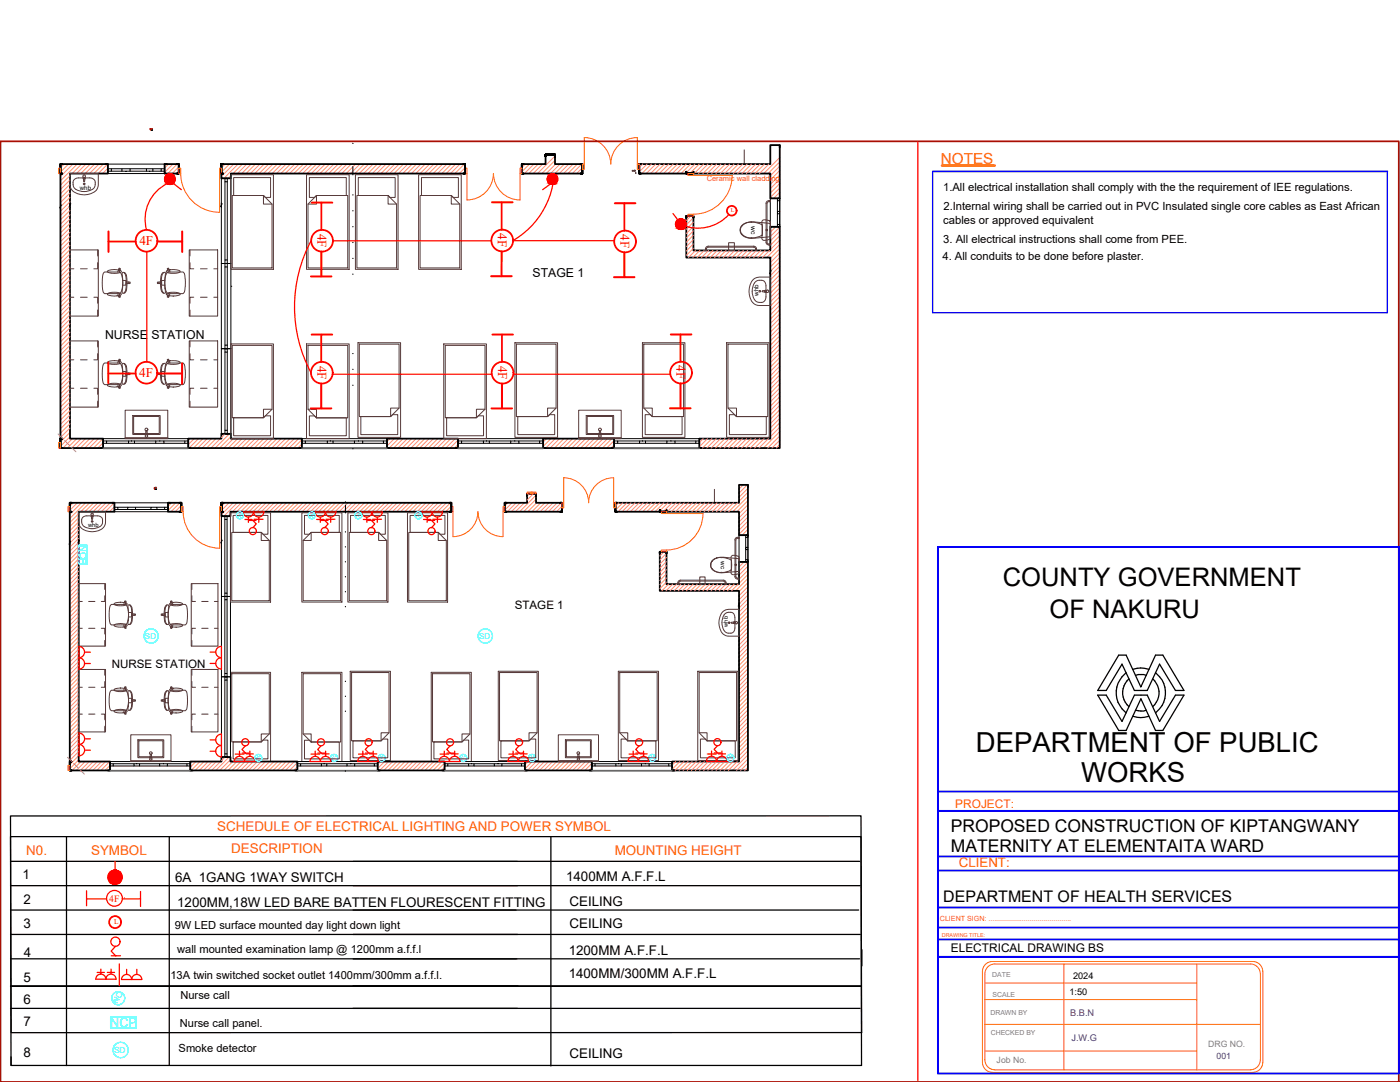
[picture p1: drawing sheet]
<svg xmlns="http://www.w3.org/2000/svg" width="279mm" height="216mm" viewBox="0 0 279 216" stroke-linecap="round" stroke-linejoin="round" font-family="sans-serif">
<defs><g id="words">
<g font-size="5.5">
<text x="194.8" y="150.1">DEPARTMENT OF PUBLIC</text>
<text x="215.8" y="156.1">WORKS</text>
</g>
<g font-size="5.1">
<text x="200.1" y="117">COUNTY GOVERNMENT</text>
<text x="209.5" y="123.4">OF NAKURU</text>
</g>
<g font-size="3.5">
<text x="189.7" y="165.9">PROPOSED CONSTRUCTION OF KIPTANGWANY</text>
<text x="189.8" y="170.1">MATERNITY AT ELEMENTAITA WARD</text>
</g>
<text font-size="3.2" x="188.3" y="180">DEPARTMENT OF HEALTH SERVICES</text>
<text font-size="3" fill="#f60" x="187.8" y="32.7">NOTES</text>
<g font-size="2.7" fill="#f60">
<text x="43.3" y="165.8">SCHEDULE OF ELECTRICAL LIGHTING AND POWER SYMBOL</text>
<text x="5.2" y="170.7">N0.</text>
<text x="18.2" y="170.6">SYMBOL</text>
<text x="46.2" y="170.2">DESCRIPTION</text>
<text x="122.7" y="170.6">MOUNTING HEIGHT</text>
</g>
<g font-size="2.7">
<text x="4.5" y="175.5">1</text>
<text x="34.9" y="175.9">6A 1GANG 1WAY SWITCH</text>
<text x="113" y="175.9">1400MM A.F.F.L</text>
<text x="4.7" y="185.1">3</text>
<text x="4.7" y="180.3">2</text>
<text x="35.4" y="181">1200MM,18W LED BARE BATTEN FLOURESCENT FITTING</text>
<text x="113.7" y="180.7">CEILING</text>
<text x="113.7" y="185.1">CEILING</text>
<text x="4.7" y="191">4</text>
<text x="113.5" y="190.6">1200MM A.F.F.L</text>
<text x="4.7" y="196">5</text>
<text x="113.5" y="195.2">1400MM/300MM A.F.F.L</text>
<text x="4.7" y="200.3">6</text>
<text x="4.7" y="204.8">7</text>
<text x="4.7" y="210.9">8</text>
<text x="113.7" y="211.2">CEILING</text>
</g>
<g font-size="2.6" fill="#f00">
<text x="63.4" y="46.6" transform="rotate(90 63.4 46.6)">4F</text>
<text x="99.3" y="46.5" transform="rotate(90 99.3 46.5)">4F</text>
<text x="123.8" y="46.7" transform="rotate(90 123.8 46.7)">4F</text>
<text x="27.8" y="49">4F</text>
<text x="27.8" y="75.3">4F</text>
<text x="63.3" y="72.9" transform="rotate(90 63.3 72.9)">4F</text>
<text x="99.4" y="72.9" transform="rotate(90 99.4 72.9)">4F</text>
<text x="135" y="72.9" transform="rotate(90 135 72.9)">4F</text>
</g>
<text font-size="2.6" fill="#f60" x="191.4" y="173.1">CLIENT:</text>
<g font-size="2.5">
<text x="106.3" y="55.3">STAGE 1</text>
<text x="21" y="67.6">NURSE STATION</text>
</g>
<text font-size="2.5" fill="#0ff" x="22" y="204.9">NCP</text>
<text font-size="2.4" fill="#f60" x="190.6" y="161.2">PROJECT:</text>
<text font-size="2.4" x="189.8" y="190">ELECTRICAL DRAWING BS</text>
<g font-size="2.3">
<text x="102.7" y="121.6">STAGE 1</text>
<text x="22.3" y="133.2">NURSE STATION</text>
</g>
<g font-size="2.2">
<text x="188.2" y="38.2">1.All electrical installation shall comply with the the requirement of IEE regulations.</text>
<text x="188.3" y="42">2.Internal wiring shall be carried out in PVC Insulated single core cables as East African</text>
<text x="188.3" y="44.7">cables or approved equivalent</text>
<text x="188.1" y="52">4. All conduits to be done before plaster.</text>
<text x="188.3" y="48.4">3. All electrical instructions shall come from PEE.</text>
<text x="34.9" y="185.3">9W LED surface mounted day light down light</text>
<text x="35.4" y="190.1">wall mounted examination lamp @ 1200mm a.f.f.l</text>
<text x="34" y="195.4">13A twin switched socket outlet 1400mm/300mm a.f.f.l.</text>
<text x="36" y="199.4">Nurse call</text>
<text x="35.6" y="210">Smoke detector</text>
<text x="35.9" y="205">Nurse call panel.</text>
</g>
<text font-size="1.9" fill="#0ff" x="15.9" y="108.7" transform="rotate(90 15.9 108.7)">NCP</text>
<text font-size="1.9" fill="#f00" x="21.8" y="179.9">4F</text>
<g font-size="1.8">
<text x="214.1" y="195.3">2024</text>
<text x="213.4" y="198.6">1:50</text>
</g>
<g font-size="1.8" fill="#800080">
<text x="213.6" y="202.6">B.B.N</text>
<text x="213.8" y="207.7">J.W.G</text>
</g>
<g font-size="1.7" fill="#7e7e7e">
<text x="241.1" y="209">DRG NO.</text>
<text x="198.9" y="212.1">Job No.</text>
</g>
<text font-size="1.7" fill="#0ff" x="22.8" y="210.1">SD</text>
<text font-size="1.7" fill="#800080" x="242.8" y="211.3">001</text>
<g font-size="1.6" fill="#0ff">
<text x="28.9" y="127.5">SD</text>
<text x="95.7" y="127.5">SD</text>
<text x="23.4" y="200.3" transform="rotate(-59 23.4 200.3)">NC</text>
</g>
<text font-size="1.5" fill="#f60" x="141" y="36">Ceramic wall cladding</text>
<text font-size="1.5" fill="#f00" x="22.8" y="184.4" transform="rotate(-1 22.8 184.4)">L</text>
<text font-size="1.4" fill="#f60" x="187.6" y="183.7">CLIENT SIGN: ..........................................</text>
<g font-size="1.4" fill="#7e7e7e">
<text x="198" y="195">DATE</text>
<text x="197.7" y="202.6">DRAWN BY</text>
<text x="198.1" y="199">SCALE</text>
<text x="197.7" y="206.5">CHECKED BY</text>
</g>
<g font-size="1.3">
<text x="149.9" y="45.1" transform="rotate(90 149.9 45.1)">wc</text>
<text x="143.8" y="112" transform="rotate(90 143.8 112)">wc</text>
</g>
<g font-size="1.2">
<text x="15.9" y="37.9">whb</text>
<text x="151.3" y="59" transform="rotate(-90 151.3 59)">whb</text>
<text x="17.6" y="105.2">whb</text>
<text x="145.2" y="125.1" transform="rotate(-90 145.2 125.1)">whb</text>
</g>
<text font-size="1.2" fill="#f00" x="145.9" y="42.4" transform="rotate(-2 145.9 42.4)">L</text>
<text font-size="1.1" fill="#f60" x="188" y="187">DRAWING TITLE:</text>
<g font-size=".9" fill="#0ff">
<text x="48" y="102.2" transform="rotate(120 48 102.2)">NC</text>
<text x="62.3" y="102.2" transform="rotate(121 62.3 102.2)">NC</text>
<text x="71.6" y="102.2" transform="rotate(120 71.6 102.2)">NC</text>
<text x="83.7" y="102.2" transform="rotate(120 83.7 102.2)">NC</text>
<text x="51.5" y="151.9" transform="rotate(-60 51.5 151.9)">NC</text>
<text x="66.5" y="151.9" transform="rotate(-60 66.5 151.9)">NC</text>
<text x="76.1" y="151.9" transform="rotate(-60 76.1 151.9)">NC</text>
<text x="92.3" y="151.9" transform="rotate(-60 92.3 151.9)">NC</text>
<text x="106.1" y="151.9" transform="rotate(-59 106.1 151.9)">NC</text>
<text x="130" y="151.9" transform="rotate(-60 130 151.9)">NC</text>
<text x="145.7" y="151.8" transform="rotate(-59 145.7 151.8)">NC</text>
</g>
</g></defs>
<!-- layer: PDF_Interior$-$Furniture$ -->
<g fill="#fff" stroke="#fff" stroke-width=".2">
<path d="M17.1 105.9h2.5l-.6 .1z"/>
<path d="M18.2 102.4h.3z"/>
<path d="M18.3 103.5h.2z"/>
<path d="M30 150.5h.2z"/>
<path d="M29.9 151.5h.4v.2z"/>
<path d="M115.4 150.5h.1z"/>
<path d="M115.2 151.5h.5l-.1 .2z"/>
<path d="M33 122.5h4.4z"/>
<path d="M34 125.3l.3 .1z"/>
<path d="M34 125.3h.3z"/>
<path d="M33.2 120.7h.4z"/>
<path d="M33.2 124.6h.5z"/>
<path d="M33 139.6h4.4z"/>
<path d="M34 142.5h.3z"/>
<path d="M34.1 137.9h2.1z"/>
<path d="M33.2 137.8h.4z"/>
<path d="M33.2 141.7h.5z"/>
<path d="M146.6 124.1h.5z"/>
<path d="M146.5 124.4h.6z"/>
<path d="M24.9 125.3h.3z"/>
<path d="M23.3 120.8h1.5z"/>
<path d="M23.7 120.9h.7z"/>
<path d="M23.7 124.4h.7z"/>
<path d="M23.3 124.5h1.5z"/>
<path d="M25.6 120.7h.4z"/>
<path d="M25.5 124.6h.5z"/>
<path d="M24.9 142.5h.3z"/>
<path d="M23.7 137.3h.7z"/>
<path d="M23.3 137.4h1.5z"/>
<path d="M23.3 142.2h1.5z"/>
<path d="M23.7 142.3h.7z"/>
<path d="M25.6 137.8h.4z"/>
<path d="M25.5 141.7h.5z"/>
<path d="M143.8 111.2h.6z"/>
<path d="M143.4 114.3h1.3z"/>
<path d="M146.3 110.8h.2z"/>
<path d="M146.2 114.7h.4z"/>
<path d="M15.5 38.7h2.6l-.6 .1z"/>
<path d="M16.6 35h.4z"/>
<path d="M16.7 36.2h.2z"/>
<path d="M29.2 86h.1z"/>
<path d="M29 87h.5l-.1 .2z"/>
<path d="M119.7 86h.1z"/>
<path d="M119.5 87h.5l-.1 .2z"/>
<path d="M33.5 53.5h.2z"/>
<path d="M33.4 59.3h.3z"/>
<path d="M32.6 54.4h.3z"/>
<path d="M32.5 58.5h.5z"/>
<path d="M33.5 71.7h.2z"/>
<path d="M32.3 74.4h4.7z"/>
<path d="M33.4 77.4l.3 .1z"/>
<path d="M32.6 72.5h.3z"/>
<path d="M32.5 76.6h.5z"/>
<path d="M152.8 57.9h.5z"/>
<path d="M152.7 58.3h.7z"/>
<path d="M23.7 59.3h.1z"/>
<path d="M23.7 59.3h.3z"/>
<path d="M22 54.5h1.6z"/>
<path d="M22 58.4h1.6z"/>
<path d="M24.4 54.4h.4z"/>
<path d="M24.4 58.5h.5z"/>
<path d="M23.7 77.4l.1 .1z"/>
<path d="M23.7 77.4h.3z"/>
<path d="M22 72h1.6z"/>
<path d="M22 77.2h1.6z"/>
<path d="M24.4 72.5h.4z"/>
<path d="M24.4 76.6h.5z"/>
<path d="M149.8 44.3h.6z"/>
<path d="M149.5 47.5h1.3z"/>
<path d="M152.5 43.9h.2z"/>
<path d="M152.4 48h.4z"/>
<path d="M86.1 134.2v17.8l8-17.8zM94.1 134.2v17.8h-8z"/>
<path d="M99.4 133.9v17.8l8-17.8zM107.4 133.9v17.8h-8z"/>
<path d="M46 134.2v17.8l8-17.8zM54 134.2v17.8h-8z"/>
<path d="M69.9 133.9v17.8l8-17.8zM77.9 133.9v17.8h-8z"/>
<path d="M60.2 134.2h8v17.8zM60.2 134.2v17.8h8z"/>
<path d="M15.7 102.1l5.4 2v-2zM15.7 102.1l5.4 2h-5.4z"/>
<path d="M15.7 104.1l5.3 .3 .1-.3zM15.7 104.1l5.3 .3h-5.3z"/>
<path d="M15.7 104.4l5.3 .3v-.3zM15.7 104.4l5.3 .3h-5.2z"/>
<path d="M15.8 104.7l5 .3 .2-.3zM15.8 104.7l5 .3h-4.9z"/>
<path d="M15.9 105l4.8 .2 .1-.2zM15.9 105l4.8 .2h-4.6z"/>
<path d="M16.1 105.2l4.3 .3 .3-.3zM16.1 105.2l4.3 .3h-4.1z"/>
<path d="M16.3 105.5l3.9 .1 .2-.1zM16.3 105.5l3.9 .1h-3.6z"/>
<path d="M16.6 105.6l3 .3 .6-.3zM16.6 105.6l3 .3h-2.5z"/>
<path d="M17.1 105.9l1.9 .1zM17.8 106h1.2z"/>
<path d="M18.2 102.4l.4 .2-.1-.2zM18.2 102.4l.4 .2h-.4z"/>
<path d="M18.2 102.6l.4 .4v-.4zM18.2 102.6l.4 .4h-.4z"/>
<path d="M18.2 103h.4zM18.2 103l.3 .1z"/>
<path d="M18.2 103.1l.3 .4v-.4zM18.2 103.1l.3 .4h-.2z"/>
<path d="M18.3 103.5l.2 .1zM18.3 103.6h.2z"/>
<path d="M26.1 146.6h8l-8 5.4zM26.1 152h8v-5.4z"/>
<path d="M30 150.5l.2 .1zM30 150.5l.2 .1z"/>
<path d="M30 150.6l.3 .4-.1-.4zM30 150.6l.3 .4h-.3z"/>
<path d="M30 151l.3 .1zM30 151l.3 .1z"/>
<path d="M29.9 151.1l.4 .4v-.4zM29.9 151.1l.4 .4h-.4z"/>
<path d="M29.9 151.5l.1 .2h.3zM30 151.7h.3z"/>
<path d="M111.4 146.6h8l-8 5.4zM111.4 152h8v-5.4z"/>
<path d="M115.4 150.5l.1 .1zM115.4 150.5l.1 .1z"/>
<path d="M115.3 150.6l.3 .4-.1-.4zM115.3 150.6l.3 .4h-.3z"/>
<path d="M115.3 151l.3 .1zM115.3 151l.3 .1z"/>
<path d="M115.3 151.1l.4 .4-.1-.4zM115.3 151.1l.4 .4h-.5z"/>
<path d="M115.2 151.5l.1 .2h.3zM115.3 151.7h.3z"/>
<path d="M123.4 133.9h8v17.8zM123.4 133.9v17.8h8z"/>
<path d="M34.2 119.9l.1 .1zM34 120h.3z"/>
<path d="M34 120h.3zM34 120h.3z"/>
<path d="M34 120l.4 .2-.1-.2zM34 120l.4 .2h-.3z"/>
<path d="M34.1 120.2l.3 .1zM34.1 120.2l.3 .1z"/>
<path d="M34.1 120.3l.4 .3-.1-.3zM34.1 120.3l.4 .3h-.3z"/>
<path d="M34.2 120.6h2.8zM34.2 120.6h2.8z"/>
<path d="M34.2 120.6l2.8 .1zM34.1 120.7h2.9z"/>
<path d="M34.1 120.7l3 .1-.1-.1zM34 120.8l.1-.1 3 .1z"/>
<path d="M34 120.8l3.2 .1-.1-.1zM34 120.8l3.2 .1h-3.3z"/>
<path d="M33.9 120.9h3.4zM33.9 120.9h3.4z"/>
<path d="M33.9 120.9l3.4 .3v-.3zM33.9 120.9l3.4 .3h-3.6z"/>
<path d="M33.7 121.2l3.6 .1v-.1zM33.7 121.2l3.6 .1h-3.6z"/>
<path d="M33.7 121.3l3.7 .6-.1-.6zM33.7 121.3l3.7 .6h-3.8z"/>
<path d="M33.6 121.9h3.8zM33.6 121.9h3.8zM33.6 121.9h3.8zM33.6 121.9h3.8z"/>
<path d="M33.6 121.9l3.8 .3v-.3zM33.6 121.9l3.8 .3h-3.8z"/>
<path d="M33 122.2l4.4 .3v-.3zM33 122.2l4.4 .3h-4.4zM32.5 122.5h4.9z"/>
<path d="M32.2 122.5l5.2 .1zM32.2 122.5l5.2 .1z"/>
<path d="M32.2 122.6l5.2 .1v-.1zM32.2 122.6l5.2 .1h-5.2z"/>
<path d="M32.2 122.7l5.2 .1v-.1zM32.2 122.7l5.2 .1h-5.2z"/>
<path d="M32.2 122.8h5.2zM32.2 122.8h5.2z"/>
<path d="M32.5 122.8h4.9zM32.5 122.8h4.9z"/>
<path d="M33 122.8l4.4 .3v-.3zM33 122.8l4.4 .3h-4.4z"/>
<path d="M33.6 123.1l3.8 .3v-.3zM33.6 123.1l3.8 .3h-3.8zM33.6 123.4h3.8zM33.6 123.4h3.8z"/>
<path d="M33.6 123.4h3.8zM33.6 123.4h3.8z"/>
<path d="M33.6 123.4l3.7 .6 .1-.6zM33.6 123.4l3.7 .6h-3.6z"/>
<path d="M33.7 124l3.6 .1v-.1zM33.7 124l3.6 .1h-3.6z"/>
<path d="M33.7 124.1l3.6 .3v-.3zM33.7 124.1l3.6 .3h-3.4z"/>
<path d="M33.9 124.4h3.4zM33.9 124.4h3.3z"/>
<path d="M33.9 124.4l3.2 .1 .1-.1zM33.9 124.4l3.2 .1h-3.1z"/>
<path d="M34 124.5l3 .2 .1-.2zM34 124.5l3 .2z"/>
<path d="M34.1 124.7h2.9zM34.1 124.7h2.9zM34.2 124.7h2.8zM34.2 124.7h2.8z"/>
<path d="M34.2 124.7l.2 .3 .1-.3zM34.2 124.7l.2 .3h-.3z"/>
<path d="M34.1 125h.3zM34.1 125l.3 .1z"/>
<path d="M34.1 125.1l.2 .2 .1-.2zM34.1 125.1l.2 .2h-.3z"/>
<path d="M34 125.3h.3zM34 125.3h.3z"/>
<path d="M34.8 120.2h.7zM34.8 120.2h.7zM34.8 120.2h.7z"/>
<path d="M34.8 120.2h1.1zM34.4 120.2h1.5zM34.4 120.2h1.5zM34.4 120.2h1.5z"/>
<path d="M34.4 120.2l1.8 .1zM34.1 120.3h2.1zM34.1 120.3h2.1zM34.1 120.3h2.1z"/>
<path d="M34.1 120.3l2.3 .1zM33.9 120.4l.2-.1 2.3 .1zM33.9 120.4h2.5zM33.9 120.4h2.5z"/>
<path d="M33.9 120.4l2.6 .1-.1-.1zM33.9 120.4l2.6 .1h-2.7zM33.8 120.5h2.7zM33.8 120.5h2.7z"/>
<path d="M33.8 120.5l2.6 .1 .1-.1zM33.8 120.5l2.6 .1h-2.5zM33.9 120.6h2.5zM33.9 120.6h2.5z"/>
<path d="M33.9 120.6l2.3 .1 .2-.1zM33.9 120.6l2.3 .1zM34.1 120.7h2.1zM34.1 120.7h2.1z"/>
<path d="M34.1 120.7h2.1zM34.1 120.7l1.8 .1zM34.4 120.8h1.5zM34.4 120.8h1.5z"/>
<path d="M34.4 120.8h1.5zM34.4 120.8l1.1 .1zM34.8 120.9h.7z"/>
<path d="M34.8 120.9h.7zM34.8 120.9h.7z"/>
<path d="M34.8 124.4h.7zM34.8 124.4h.7zM34.8 124.4h.7z"/>
<path d="M34.8 124.4l1.1 .1zM34.4 124.5h1.5zM34.4 124.5h1.5zM34.4 124.5h1.5z"/>
<path d="M34.4 124.5l1.8 .1zM34.1 124.6h2.1zM34.1 124.6h2.1zM34.1 124.6h2.1z"/>
<path d="M34.1 124.6l2.3 .1zM33.9 124.7h2.5zM33.9 124.7h2.5zM33.9 124.7h2.5z"/>
<path d="M33.9 124.7l2.6 .1-.1-.1zM33.9 124.7l2.6 .1h-2.7zM33.8 124.8h2.7zM33.8 124.8h2.7z"/>
<path d="M33.8 124.8l2.6 .1 .1-.1zM33.8 124.8l2.6 .1h-2.5zM33.9 124.9h2.5zM33.9 124.9h2.5z"/>
<path d="M33.9 124.9l2.3 .1 .2-.1zM33.9 124.9l2.3 .1z"/>
<path d="M34.1 125h2.1zM34.1 125h2.1z"/>
<path d="M34.1 125h2.1zM34.1 125l1.8 .1zM34.4 125.1h1.5zM34.4 125.1h1.5z"/>
<path d="M34.4 125.1h1.5zM34.4 125.1h1.1zM34.8 125.1h.7z"/>
<path d="M34.8 125.1h.7zM34.8 125.1h.7z"/>
<path d="M33.2 120.7l.5 .1zM33.2 120.7l.5 .1z"/>
<path d="M33.2 120.8h.5zM33.2 120.8h.5z"/>
<path d="M33.1 120.8l.6 .1zM33.1 120.8l.6 .1h-.6z"/>
<path d="M33.1 120.9l.6 .2v-.2zM33.1 120.9l.6 .2h-.8z"/>
<path d="M32.9 121.1h.8zM32.9 121.1l.8 .1z"/>
<path d="M32.9 121.2l.8 .1v-.1zM32.9 121.2l.8 .1h-.8z"/>
<path d="M32.9 121.3l.7 .2 .1-.2zM32.9 121.3l.7 .2h-.8z"/>
<path d="M32.8 121.5l.8 .1zM32.8 121.5l.8 .1z"/>
<path d="M32.8 121.6l.8 .4v-.4zM32.8 121.6l.8 .4h-.8z"/>
<path d="M32.8 122l.8 .2v-.2zM32.8 122l.8 .2h-.8z"/>
<path d="M32.8 122.2l.7 .5 .1-.5zM32.8 122.2l.7 .5h-.8z"/>
<path d="M32.7 122.7l.9 .5-.1-.5zM32.7 122.7l.9 .5h-.8z"/>
<path d="M32.8 123.2l.8 .1v-.1zM32.8 123.2l.8 .1h-.8z"/>
<path d="M32.8 123.3l.8 .5v-.5zM32.8 123.3l.8 .5h-.8z"/>
<path d="M32.8 123.8h.8zM32.8 123.8h.8z"/>
<path d="M32.8 123.8l.9 .3-.1-.3zM32.8 123.8l.9 .3h-.8z"/>
<path d="M32.9 124.1l.8 .1v-.1zM32.9 124.1l.8 .1z"/>
<path d="M32.9 124.2h.8zM32.9 124.2h.8z"/>
<path d="M32.9 124.2l.8 .2v-.2zM32.9 124.2l.8 .2h-.6z"/>
<path d="M33.1 124.4l.6 .1zM33.1 124.4l.6 .1z"/>
<path d="M33.1 124.5h.6zM33.1 124.5l.6 .1z"/>
<path d="M33.2 124.6h.4zM33.2 124.6h.4z"/>
<path d="M38.2 116.5l5.3 12.4v-12.4zM38.2 116.5l5.3 12.4h-5.3z"/>
<path d="M34.2 137l.1 .1zM34 137.1h.3z"/>
<path d="M34 137.1h.3zM34 137.1h.3z"/>
<path d="M34 137.1l.4 .3-.1-.3zM34 137.1l.4 .3h-.3z"/>
<path d="M34.1 137.4h.3zM34.1 137.4h.3z"/>
<path d="M34.1 137.4l.4 .3-.1-.3zM34.1 137.4l.4 .3h-.3z"/>
<path d="M34.2 137.7h2.8zM34.2 137.7h2.8z"/>
<path d="M34.2 137.7l2.8 .1zM34.1 137.8h2.9z"/>
<path d="M34.1 137.8l3 .1-.1-.1zM34 137.9l.1-.1 3 .1z"/>
<path d="M34 137.9l3.2 .1-.1-.1zM34 137.9l3.2 .1h-3.3z"/>
<path d="M33.9 138h3.4zM33.9 138h3.4z"/>
<path d="M33.9 138l3.4 .3v-.3zM33.9 138l3.4 .3h-3.6z"/>
<path d="M33.7 138.3l3.6 .2v-.2zM33.7 138.3l3.6 .2h-3.6z"/>
<path d="M33.7 138.5l3.7 .5-.1-.5zM33.7 138.5l3.7 .5h-3.8z"/>
<path d="M33.6 139l3.8 .1zM33.6 139l3.8 .1zM33.6 139.1h3.8zM33.6 139.1h3.8z"/>
<path d="M33.6 139.1l3.8 .2v-.2zM33.6 139.1l3.8 .2h-3.8z"/>
<path d="M33 139.3l4.4 .3v-.3zM33 139.3l4.4 .3h-4.4zM32.5 139.6h4.9z"/>
<path d="M32.2 139.6l5.2 .1zM32.2 139.6l5.2 .1z"/>
<path d="M32.2 139.7l5.2 .1v-.1zM32.2 139.7l5.2 .1h-5.2z"/>
<path d="M32.2 139.8l5.2 .1v-.1zM32.2 139.8l5.2 .1h-5.2z"/>
<path d="M32.2 139.9h5.2zM32.2 139.9h5.2z"/>
<path d="M32.5 139.9h4.9zM32.5 139.9h4.9z"/>
<path d="M33 139.9l4.4 .3v-.3zM33 139.9l4.4 .3h-4.4z"/>
<path d="M33.6 140.2l3.8 .3v-.3zM33.6 140.2l3.8 .3h-3.8zM33.6 140.5h3.8zM33.6 140.5h3.8z"/>
<path d="M33.6 140.5l3.8 .1zM33.6 140.5l3.8 .1z"/>
<path d="M33.6 140.6l3.7 .5 .1-.5zM33.6 140.6l3.7 .5h-3.6z"/>
<path d="M33.7 141.1l3.6 .1v-.1zM33.7 141.1l3.6 .1h-3.6z"/>
<path d="M33.7 141.2l3.6 .3v-.3zM33.7 141.2l3.6 .3h-3.4z"/>
<path d="M33.9 141.5h3.4zM33.9 141.5h3.3z"/>
<path d="M33.9 141.5l3.2 .2 .1-.2zM33.9 141.5l3.2 .2h-3.1z"/>
<path d="M34 141.7l3 .1 .1-.1zM34 141.7l3 .1z"/>
<path d="M34.1 141.8h2.9zM34.1 141.8h2.9zM34.2 141.8h2.8zM34.2 141.8h2.8z"/>
<path d="M34.2 141.8l.2 .3 .1-.3zM34.2 141.8l.2 .3h-.3z"/>
<path d="M34.1 142.1h.3zM34.1 142.1l.3 .1z"/>
<path d="M34.1 142.2l.2 .3 .1-.3zM34.1 142.2l.2 .3h-.3z"/>
<path d="M34 142.5h.3zM34 142.5h.3z"/>
<path d="M34.8 137.3h.7zM34.8 137.3h.7zM34.8 137.3h.7z"/>
<path d="M34.8 137.3l1.1 .1zM34.4 137.4h1.5zM34.4 137.4h1.5zM34.4 137.4h1.5z"/>
<path d="M34.4 137.4h1.8zM34.1 137.4h2.1z"/>
<path d="M34.1 137.4h2.1zM34.1 137.4h2.1z"/>
<path d="M34.1 137.4l2.3 .1zM33.9 137.5l.2-.1 2.3 .1zM33.9 137.5h2.5zM33.9 137.5h2.5z"/>
<path d="M33.9 137.5l2.6 .1-.1-.1zM33.9 137.5l2.6 .1h-2.7zM33.8 137.6h2.7zM33.8 137.6h2.7z"/>
<path d="M33.8 137.6l2.6 .2 .1-.2zM33.8 137.6l2.6 .2h-2.5zM33.9 137.8h2.5zM33.9 137.8h2.5z"/>
<path d="M33.9 137.8l2.3 .1 .2-.1zM33.9 137.8l2.3 .1zM34.1 137.9h2.1z"/>
<path d="M34.1 137.9h2.1zM34.1 137.9h1.8zM34.4 137.9h1.5zM34.4 137.9h1.5z"/>
<path d="M34.4 137.9h1.5zM34.4 137.9l1.1 .1zM34.8 138h.7z"/>
<path d="M34.8 138h.7zM34.8 138h.7z"/>
<path d="M34.8 141.6h.7zM34.8 141.6h.7zM34.8 141.6h.7z"/>
<path d="M34.8 141.6h1.1zM34.4 141.6h1.5zM34.4 141.6h1.5zM34.4 141.6h1.5z"/>
<path d="M34.4 141.6l1.8 .1zM34.1 141.7h2.1z"/>
<path d="M34.1 141.7h2.1zM34.1 141.7h2.1z"/>
<path d="M34.1 141.7l2.3 .1zM33.9 141.8h2.5zM33.9 141.8h2.5zM33.9 141.8h2.5z"/>
<path d="M33.9 141.8l2.6 .1-.1-.1zM33.9 141.8l2.6 .1h-2.7zM33.8 141.9h2.7zM33.8 141.9h2.7z"/>
<path d="M33.8 141.9l2.6 .1 .1-.1zM33.8 141.9l2.6 .1h-2.5zM33.9 142h2.5zM33.9 142h2.5z"/>
<path d="M33.9 142l2.3 .1 .2-.1zM33.9 142l2.3 .1zM34.1 142.1h2.1zM34.1 142.1h2.1z"/>
<path d="M34.1 142.1h2.1zM34.1 142.1l1.8 .1zM34.4 142.2h1.5zM34.4 142.2h1.5z"/>
<path d="M34.4 142.2h1.5zM34.4 142.2l1.1 .1zM34.8 142.3h.7z"/>
<path d="M34.8 142.3h.7zM34.8 142.3h.7z"/>
<path d="M33.2 137.8l.5 .1zM33.2 137.9h.5z"/>
<path d="M33.2 137.9h.5zM33.2 137.9h.5z"/>
<path d="M33.1 137.9l.6 .1zM33.1 137.9l.6 .1h-.6z"/>
<path d="M33.1 138l.6 .2v-.2zM33.1 138l.6 .2h-.8z"/>
<path d="M32.9 138.2h.8zM32.9 138.2l.8 .1z"/>
<path d="M32.9 138.3l.8 .1v-.1zM32.9 138.3l.8 .1h-.8z"/>
<path d="M32.9 138.4l.7 .2 .1-.2zM32.9 138.4l.7 .2h-.8z"/>
<path d="M32.8 138.6l.8 .1zM32.8 138.6l.8 .1z"/>
<path d="M32.8 138.7l.8 .4v-.4zM32.8 138.7l.8 .4h-.8z"/>
<path d="M32.8 139.1l.8 .2v-.2zM32.8 139.1l.8 .2h-.8z"/>
<path d="M32.8 139.3l.7 .5 .1-.5zM32.8 139.3l.7 .5h-.8z"/>
<path d="M32.7 139.8l.9 .5-.1-.5zM32.7 139.8l.9 .5h-.8z"/>
<path d="M32.8 140.3l.8 .1v-.1zM32.8 140.3l.8 .1h-.8z"/>
<path d="M32.8 140.4l.8 .5v-.5zM32.8 140.4l.8 .5h-.8z"/>
<path d="M32.8 140.9h.8zM32.8 140.9h.8z"/>
<path d="M32.8 140.9l.9 .3-.1-.3zM32.8 140.9l.9 .3h-.8z"/>
<path d="M32.9 141.2l.8 .1v-.1zM32.9 141.2l.8 .1z"/>
<path d="M32.9 141.3l.8 .1zM32.9 141.3l.8 .1z"/>
<path d="M32.9 141.4l.8 .1v-.1zM32.9 141.4l.8 .1h-.6z"/>
<path d="M33.1 141.5l.6 .1zM33.1 141.5l.6 .1z"/>
<path d="M33.1 141.6h.6zM33.1 141.6l.6 .1z"/>
<path d="M33.2 141.7h.4zM33.2 141.7h.4z"/>
<path d="M38.2 133.6l5.3 12.5v-12.5zM38.2 133.6l5.3 12.5h-5.3z"/>
<path d="M145.4 121.6h2.1zM145.1 121.6h2.4z"/>
<path d="M145.1 121.6l2.4 .1zM144.8 121.7h2.7z"/>
<path d="M144.8 121.7l2.7 .1v-.1zM144.6 121.8l.2-.1 2.7 .1z"/>
<path d="M144.6 121.8l2.9 .2v-.2zM144.3 122l.3-.2 2.9 .2z"/>
<path d="M144.3 122l3.2 .2v-.2zM144.3 122l3.2 .2h-3.4z"/>
<path d="M144.1 122.2l3.4 .2v-.2zM144.1 122.2l3.4 .2h-3.5z"/>
<path d="M144 122.4l3.5 .6v-.6zM144 122.4l3.5 .6h-3.8z"/>
<path d="M143.7 123l3.8 .6v-.6zM143.7 123l3.8 .6h-4z"/>
<path d="M143.5 123.6l4 .7v-.7zM143.5 123.6l4 .7h-4z"/>
<path d="M143.5 124.3l4 .6v-.6zM143.5 124.3l4 .6h-4z"/>
<path d="M143.5 124.9l4 .6v-.6zM143.5 124.9l4 .6h-3.8z"/>
<path d="M143.7 125.5l3.8 .6v-.6zM143.7 125.5l3.8 .6h-3.5z"/>
<path d="M144 126.1l3.5 .2v-.2zM144 126.1l3.5 .2h-3.4z"/>
<path d="M144.1 126.3l3.4 .2v-.2zM144.1 126.3l3.4 .2h-3.2z"/>
<path d="M144.3 126.5l3.2 .2v-.2zM144.3 126.5l3.2 .2h-2.9z"/>
<path d="M144.6 126.7l2.9 .1v-.1zM144.6 126.7l2.9 .1h-2.7z"/>
<path d="M144.8 126.8l2.7 .1zM144.8 126.8l2.7 .1z"/>
<path d="M145.1 126.9h2.4zM145.1 126.9h2.4z"/>
<path d="M146.6 124.1h.5zM146.5 124.1h.6zM146.5 124.1h.6zM146.5 124.1h.6z"/>
<path d="M146.5 124.1l.7 .1zM146.1 124.2h1.1z"/>
<path d="M146.1 124.2h1.1zM146 124.2h1.2z"/>
<path d="M146 124.2l1.2 .1zM146 124.2l1.2 .1z"/>
<path d="M146 124.3h1.2zM146 124.3h1.2z"/>
<path d="M146 124.3h1.2zM146 124.3l1.2 .1z"/>
<path d="M146.1 124.4h1.1zM146.1 124.4h1zM146.5 124.4h.6zM146.5 124.4h.6z"/>
<path d="M146.5 124.4h.6zM146.6 124.4h.5z"/>
<path d="M24.9 119.9l.3 .1zM24.9 119.9l.3 .1z"/>
<path d="M24.9 120h.3zM24.9 120h.3z"/>
<path d="M24.9 120l.2 .2 .1-.2zM24.9 120l.2 .2h-.3z"/>
<path d="M24.8 120.2h.3zM24.8 120.2l.3 .1z"/>
<path d="M24.8 120.3l.2 .3 .1-.3zM24.8 120.3l.2 .3h-.3z"/>
<path d="M22.2 120.6h2.8zM22.2 120.6h2.8z"/>
<path d="M22.2 120.6l2.9 .1zM22.2 120.7h2.9z"/>
<path d="M22.2 120.7l3.1 .1-.2-.1zM22.2 120.7l3.1 .1h-3.2z"/>
<path d="M22.1 120.8l3.2 .1v-.1zM22.1 120.8l3.2 .1h-3.3zM22 120.9h3.3zM22 120.9h3.3z"/>
<path d="M22 120.9l3.5 .3-.2-.3zM22 120.9l3.5 .3h-3.6z"/>
<path d="M21.9 121.2l3.6 .1v-.1zM21.9 121.2l3.6 .1h-3.6z"/>
<path d="M21.9 121.3l3.7 .6-.1-.6zM21.9 121.3l3.7 .6h-3.8z"/>
<path d="M21.8 121.9h3.8zM21.8 121.9h3.8zM21.8 121.9h3.8zM21.8 121.9h3.8z"/>
<path d="M21.8 121.9l3.8 .3v-.3zM21.8 121.9l3.8 .3h-3.8z"/>
<path d="M21.8 122.2l4.4 .3v-.3zM21.8 122.2l4.4 .3h-4.4z"/>
<path d="M21.8 122.5h4.9zM21.8 122.5h4.9z"/>
<path d="M21.8 122.5l5.2 .1zM21.8 122.5l5.2 .1z"/>
<path d="M21.8 122.6l5.2 .1v-.1zM21.8 122.6l5.2 .1h-5.2z"/>
<path d="M21.8 122.7l5.2 .1v-.1zM21.8 122.7l5.2 .1h-5.2z"/>
<path d="M21.8 122.8h5.2zM21.8 122.8h5.2z"/>
<path d="M21.8 122.8h4.9zM21.8 122.8h4.4z"/>
<path d="M21.8 122.8l4.4 .3v-.3zM21.8 122.8l4.4 .3h-4.4z"/>
<path d="M21.8 123.1l3.8 .3v-.3zM21.8 123.1l3.8 .3h-3.8zM21.8 123.4h3.8zM21.8 123.4h3.8z"/>
<path d="M21.8 123.4h3.8zM21.8 123.4h3.8z"/>
<path d="M21.8 123.4l3.7 .6 .1-.6zM21.8 123.4l3.7 .6h-3.6z"/>
<path d="M21.9 124l3.6 .1v-.1zM21.9 124l3.6 .1h-3.6z"/>
<path d="M21.9 124.1l3.4 .3 .2-.3zM21.9 124.1l3.4 .3h-3.3z"/>
<path d="M22 124.4h3.3zM22 124.4h3.3z"/>
<path d="M22 124.4l3.3 .1v-.1zM22 124.4l3.3 .1h-3.2z"/>
<path d="M22.1 124.5l3 .2 .2-.2zM22.1 124.5l3 .2h-2.9z"/>
<path d="M22.2 124.7h2.9zM22.2 124.7h2.8zM22.2 124.7h2.8zM22.2 124.7h2.8z"/>
<path d="M24.7 124.7l.4 .3-.1-.3zM24.7 124.7l.4 .3h-.3z"/>
<path d="M24.8 125l.3 .1zM24.8 125l.3 .1z"/>
<path d="M24.8 125.1l.4 .2-.1-.2zM24.8 125.1l.4 .2h-.3z"/>
<path d="M24.9 125.3h.3zM24.9 125.3h.3z"/>
<path d="M23.7 120.2h.7zM23.7 120.2h.7zM23.7 120.2h.7z"/>
<path d="M23.7 120.2h1.1zM23.3 120.2h1.5zM23.3 120.2h1.5zM23.3 120.2h1.5z"/>
<path d="M23.3 120.2l1.8 .1zM23 120.3h2.1zM23 120.3h2.1zM23 120.3h2.1z"/>
<path d="M23 120.3l2.3 .1zM22.8 120.4l.2-.1 2.3 .1zM22.8 120.4h2.5zM22.8 120.4h2.5z"/>
<path d="M22.8 120.4l2.6 .1-.1-.1zM22.8 120.4l2.6 .1h-2.7zM22.7 120.5h2.7zM22.7 120.5h2.7z"/>
<path d="M22.7 120.5l2.6 .1 .1-.1zM22.7 120.5l2.6 .1h-2.5zM22.8 120.6h2.5zM22.8 120.6h2.5z"/>
<path d="M22.8 120.6l2.3 .1 .2-.1zM22.8 120.6l2.3 .1zM23 120.7h2.1zM23 120.7h2.1z"/>
<path d="M23 120.7h2.1zM23 120.7l1.8 .1zM23.3 120.8h1.5z"/>
<path d="M23.3 120.8h1.5zM23.3 120.8l1.1 .1z"/>
<path d="M23.7 120.9h.7zM23.7 120.9h.7z"/>
<path d="M23.7 124.4h.7zM23.7 124.4h.7z"/>
<path d="M23.7 124.4l1.1 .1zM23.3 124.5h1.5zM23.3 124.5h1.5z"/>
<path d="M23.3 124.5l1.8 .1zM23 124.6h2.1zM23 124.6h2.1zM23 124.6h2.1z"/>
<path d="M23 124.6l2.3 .1zM22.8 124.7h2.5zM22.8 124.7h2.5zM22.8 124.7h2.5z"/>
<path d="M22.8 124.7l2.6 .1-.1-.1zM22.8 124.7l2.6 .1h-2.7zM22.7 124.8h2.7zM22.7 124.8h2.7z"/>
<path d="M22.7 124.8l2.6 .1 .1-.1zM22.7 124.8l2.6 .1h-2.5zM22.8 124.9h2.5zM22.8 124.9h2.5z"/>
<path d="M22.8 124.9l2.3 .1 .2-.1zM22.8 124.9l2.3 .1zM23 125h2.1zM23 125h2.1z"/>
<path d="M23 125h2.1zM23 125l1.8 .1zM23.3 125.1h1.5zM23.3 125.1h1.5z"/>
<path d="M23.3 125.1h1.5zM23.3 125.1h1.1zM23.7 125.1h.7z"/>
<path d="M23.7 125.1h.7zM23.7 125.1h.7z"/>
<path d="M25.6 120.7l.4 .1zM25.5 120.8h.5z"/>
<path d="M25.5 120.8h.6zM25.5 120.8h.6z"/>
<path d="M25.5 120.8l.7 .1zM25.5 120.8l.7 .1z"/>
<path d="M25.5 120.9l.8 .2-.1-.2zM25.5 120.9l.8 .2h-.8z"/>
<path d="M25.5 121.1l.8 .1zM25.5 121.1l.8 .1z"/>
<path d="M25.5 121.2l.8 .1zM25.5 121.2l.8 .1h-.7z"/>
<path d="M25.6 121.3l.8 .2-.1-.2zM25.6 121.3l.8 .2h-.8z"/>
<path d="M25.6 121.5l.8 .1zM25.6 121.5l.8 .1z"/>
<path d="M25.6 121.6l.8 .4v-.4zM25.6 121.6l.8 .4h-.8z"/>
<path d="M25.6 122l.8 .2v-.2zM25.6 122l.8 .2h-.7z"/>
<path d="M25.7 122.2l.8 .5-.1-.5zM25.7 122.2l.8 .5h-.8z"/>
<path d="M25.7 122.7l.7 .5 .1-.5zM25.7 122.7l.7 .5h-.7z"/>
<path d="M25.7 123.2l.7 .1v-.1zM25.7 123.2l.7 .1h-.8z"/>
<path d="M25.6 123.3l.8 .5v-.5zM25.6 123.3l.8 .5h-.8z"/>
<path d="M25.6 123.8h.8zM25.6 123.8h.8z"/>
<path d="M25.6 123.8l.7 .3 .1-.3zM25.6 123.8l.7 .3h-.7z"/>
<path d="M25.6 124.1l.7 .1v-.1zM25.6 124.1l.7 .1h-.8z"/>
<path d="M25.5 124.2h.8zM25.5 124.2h.8z"/>
<path d="M25.5 124.2l.7 .2 .1-.2zM25.5 124.2l.7 .2h-.7z"/>
<path d="M25.5 124.4h.7zM25.5 124.4l.6 .1z"/>
<path d="M25.5 124.5h.6zM25.5 124.5l.5 .1z"/>
<path d="M25.5 124.6h.5zM25.6 124.6h.4z"/>
<path d="M15.7 116.5h5.4l-5.4 12.4zM21.1 116.5l-5.4 12.4h5.4z"/>
<path d="M24.9 137l.3 .1zM24.9 137l.3 .1z"/>
<path d="M24.9 137.1h.3zM24.9 137.1h.3z"/>
<path d="M24.9 137.1l.2 .3 .1-.3zM24.9 137.1l.2 .3h-.3z"/>
<path d="M24.8 137.4h.3zM24.8 137.4h.3z"/>
<path d="M24.8 137.4l.2 .3 .1-.3zM24.8 137.4l.2 .3h-.3z"/>
<path d="M22.2 137.7h2.8zM22.2 137.7h2.8z"/>
<path d="M22.2 137.7l2.9 .1zM22.2 137.8h2.9z"/>
<path d="M22.2 137.8l3.1 .1-.2-.1zM22.2 137.8l3.1 .1h-3.2z"/>
<path d="M22.1 137.9l3.2 .1v-.1zM22.1 137.9l3.2 .1h-3.3zM22 138h3.3zM22 138h3.3z"/>
<path d="M22 138l3.5 .3-.2-.3zM22 138l3.5 .3h-3.6z"/>
<path d="M21.9 138.3l3.6 .2v-.2zM21.9 138.3l3.6 .2h-3.6z"/>
<path d="M21.9 138.5l3.7 .5-.1-.5zM21.9 138.5l3.7 .5h-3.8z"/>
<path d="M21.8 139l3.8 .1zM21.8 139l3.8 .1zM21.8 139.1h3.8zM21.8 139.1h3.8z"/>
<path d="M21.8 139.1l3.8 .2v-.2zM21.8 139.1l3.8 .2h-3.8z"/>
<path d="M21.8 139.3l4.4 .3v-.3zM21.8 139.3l4.4 .3h-4.4z"/>
<path d="M21.8 139.6h4.9zM21.8 139.6h4.9z"/>
<path d="M21.8 139.6l5.2 .1zM21.8 139.6l5.2 .1z"/>
<path d="M21.8 139.7l5.2 .1v-.1zM21.8 139.7l5.2 .1h-5.2z"/>
<path d="M21.8 139.8l5.2 .1v-.1zM21.8 139.8l5.2 .1h-5.2z"/>
<path d="M21.8 139.9h5.2zM21.8 139.9h5.2z"/>
<path d="M21.8 139.9h4.9zM21.8 139.9h4.4z"/>
<path d="M21.8 139.9l4.4 .3v-.3zM21.8 139.9l4.4 .3h-4.4z"/>
<path d="M21.8 140.2l3.8 .3v-.3zM21.8 140.2l3.8 .3h-3.8zM21.8 140.5h3.8zM21.8 140.5h3.8z"/>
<path d="M21.8 140.5l3.8 .1zM21.8 140.5l3.8 .1z"/>
<path d="M21.8 140.6l3.7 .5 .1-.5zM21.8 140.6l3.7 .5h-3.6z"/>
<path d="M21.9 141.1l3.6 .1v-.1zM21.9 141.1l3.6 .1h-3.6z"/>
<path d="M21.9 141.2l3.4 .3 .2-.3zM21.9 141.2l3.4 .3h-3.3z"/>
<path d="M22 141.5h3.3zM22 141.5h3.3z"/>
<path d="M22 141.5l3.3 .2v-.2zM22 141.5l3.3 .2h-3.2z"/>
<path d="M22.1 141.7l3 .1 .2-.1zM22.1 141.7l3 .1h-2.9z"/>
<path d="M22.2 141.8h2.9zM22.2 141.8h2.8zM22.2 141.8h2.8zM22.2 141.8h2.8z"/>
<path d="M24.7 141.8l.4 .3-.1-.3zM24.7 141.8l.4 .3h-.3z"/>
<path d="M24.8 142.1l.3 .1zM24.8 142.1l.3 .1z"/>
<path d="M24.8 142.2l.4 .3-.1-.3zM24.8 142.2l.4 .3h-.3z"/>
<path d="M24.9 142.5h.3zM24.9 142.5h.3z"/>
<path d="M23.7 137.3h.7zM23.7 137.3h.7z"/>
<path d="M23.7 137.3l1.1 .1zM23.3 137.4h1.5zM23.3 137.4h1.5z"/>
<path d="M23.3 137.4h1.8zM23 137.4h2.1zM23 137.4h2.1zM23 137.4h2.1z"/>
<path d="M23 137.4l2.3 .1zM22.8 137.5l.2-.1 2.3 .1zM22.8 137.5h2.5zM22.8 137.5h2.5z"/>
<path d="M22.8 137.5l2.6 .1-.1-.1zM22.8 137.5l2.6 .1h-2.7zM22.7 137.6h2.7zM22.7 137.6h2.7z"/>
<path d="M22.7 137.6l2.6 .2 .1-.2zM22.7 137.6l2.6 .2h-2.5zM22.8 137.8h2.5zM22.8 137.8h2.5z"/>
<path d="M22.8 137.8l2.3 .1 .2-.1zM22.8 137.8l2.3 .1zM23 137.9h2.1zM23 137.9h2.1z"/>
<path d="M23 137.9h2.1zM23 137.9h1.8zM23.3 137.9h1.5zM23.3 137.9h1.5z"/>
<path d="M23.3 137.9h1.5zM23.3 137.9l1.1 .1zM23.7 138h.7z"/>
<path d="M23.7 138h.7zM23.7 138h.7z"/>
<path d="M23.7 141.6h.7zM23.7 141.6h.7zM23.7 141.6h.7z"/>
<path d="M23.7 141.6h1.1zM23.3 141.6h1.5zM23.3 141.6h1.5zM23.3 141.6h1.5z"/>
<path d="M23.3 141.6l1.8 .1zM23 141.7h2.1zM23 141.7h2.1zM23 141.7h2.1z"/>
<path d="M23 141.7l2.3 .1zM22.8 141.8h2.5zM22.8 141.8h2.5zM22.8 141.8h2.5z"/>
<path d="M22.8 141.8l2.6 .1-.1-.1zM22.8 141.8l2.6 .1h-2.7zM22.7 141.9h2.7zM22.7 141.9h2.7z"/>
<path d="M22.7 141.9l2.6 .1 .1-.1zM22.7 141.9l2.6 .1h-2.5zM22.8 142h2.5zM22.8 142h2.5z"/>
<path d="M22.8 142l2.3 .1 .2-.1zM22.8 142l2.3 .1zM23 142.1h2.1zM23 142.1h2.1z"/>
<path d="M23 142.1h2.1zM23 142.1l1.8 .1zM23.3 142.2h1.5z"/>
<path d="M23.3 142.2h1.5zM23.3 142.2l1.1 .1z"/>
<path d="M23.7 142.3h.7zM23.7 142.3h.7z"/>
<path d="M25.6 137.8l.4 .1zM25.5 137.9h.5z"/>
<path d="M25.5 137.9h.6zM25.5 137.9h.6z"/>
<path d="M25.5 137.9l.7 .1zM25.5 137.9l.7 .1z"/>
<path d="M25.5 138l.8 .2-.1-.2zM25.5 138l.8 .2h-.8z"/>
<path d="M25.5 138.2l.8 .1zM25.5 138.2l.8 .1z"/>
<path d="M25.5 138.3l.8 .1zM25.5 138.3l.8 .1h-.7z"/>
<path d="M25.6 138.4l.8 .2-.1-.2zM25.6 138.4l.8 .2h-.8z"/>
<path d="M25.6 138.6l.8 .1zM25.6 138.6l.8 .1z"/>
<path d="M25.6 138.7l.8 .4v-.4zM25.6 138.7l.8 .4h-.8z"/>
<path d="M25.6 139.1l.8 .2v-.2zM25.6 139.1l.8 .2h-.7z"/>
<path d="M25.7 139.3l.8 .5-.1-.5zM25.7 139.3l.8 .5h-.8z"/>
<path d="M25.7 139.8l.7 .5 .1-.5zM25.7 139.8l.7 .5h-.7z"/>
<path d="M25.7 140.3l.7 .1v-.1zM25.7 140.3l.7 .1h-.8z"/>
<path d="M25.6 140.4l.8 .5v-.5zM25.6 140.4l.8 .5h-.8z"/>
<path d="M25.6 140.9h.8zM25.6 140.9h.8z"/>
<path d="M25.6 140.9l.7 .3 .1-.3zM25.6 140.9l.7 .3h-.7z"/>
<path d="M25.6 141.2l.7 .1v-.1zM25.6 141.2l.7 .1h-.8z"/>
<path d="M25.5 141.3h.8zM25.5 141.3l.8 .1z"/>
<path d="M25.5 141.4l.7 .1 .1-.1zM25.5 141.4l.7 .1h-.7z"/>
<path d="M25.5 141.5h.7zM25.5 141.5l.6 .1z"/>
<path d="M25.5 141.6h.6zM25.5 141.6l.5 .1z"/>
<path d="M25.5 141.7h.5zM25.6 141.7h.4z"/>
<path d="M15.7 133.6h5.4l-5.4 12.5zM21.1 133.6l-5.4 12.5h5.4z"/>
<path d="M68.2 102.3l-8 17.8h8zM60.2 102.3h8l-8 17.8z"/>
<path d="M46 102.3l8 17.8h-8zM46 102.3l8 17.8v-17.8z"/>
<path d="M139.3 133.9h8v17.8zM139.3 133.9v17.8h8z"/>
<path d="M143.8 111.2h.9zM143.4 111.2h1.3z"/>
<path d="M143.4 111.2l2.5 .1zM143 111.3l.4-.1 2.5 .1z"/>
<path d="M143 111.3l4.5 .2zM142.6 111.5l.4-.2 4.5 .2z"/>
<path d="M142.6 111.5h4.9zM142.6 111.5h4.9z"/>
<path d="M142.6 111.5l4.9 .2v-.2zM142.3 111.7l.3-.2 4.9 .2z"/>
<path d="M142.3 111.7l5.2 .3v-.3zM142.3 111.7l5.2 .3h-5.5z"/>
<path d="M142 112l5.5 .4v-.4zM142 112l5.5 .4h-5.7z"/>
<path d="M141.8 112.4l5.7 .3v-.3zM141.8 112.4l5.7 .3h-5.7z"/>
<path d="M141.8 112.7l5.7 .4v-.4zM141.8 112.7l5.7 .4h-5.7z"/>
<path d="M141.8 113.1l5.7 .4v-.4zM141.8 113.1l5.7 .4h-5.5z"/>
<path d="M142 113.5l5.5 .2v-.2zM142 113.5l5.5 .2h-5.2z"/>
<path d="M142.3 113.7l5.2 .3v-.3zM142.3 113.7l5.2 .3h-4.9z"/>
<path d="M142.6 114h4.9zM142.6 114h4.9z"/>
<path d="M142.6 114l3.3 .1 1.6-.1zM142.6 114l3.3 .1h-2.9z"/>
<path d="M143 114.1l1.7 .2 1.2-.2zM143 114.1l1.7 .2z"/>
<path d="M143.4 114.3h1zM143.8 114.3h.6z"/>
<path d="M146.3 110.8h.3zM146.2 110.8h.4z"/>
<path d="M146.2 110.8h.4zM146.2 110.8h.4z"/>
<path d="M146.2 110.8h.6zM146.2 110.8h.6z"/>
<path d="M146.2 110.8h.6zM146.1 110.8h.7z"/>
<path d="M146.1 110.8l.8 .1zM146.1 110.9h.8z"/>
<path d="M146.1 110.9h.9zM146.1 110.9h.9z"/>
<path d="M146.1 110.9h1zM146.1 110.9h1z"/>
<path d="M146.1 110.9l1.1 .1zM146 111h1.2z"/>
<path d="M146 111h1.3zM146 111h1.3z"/>
<path d="M146 111h1.3zM146 111h1.3z"/>
<path d="M145.9 111l1.5 .1zM145.9 111l1.5 .1z"/>
<path d="M145.9 111.1h1.6zM145.9 111.1h1.6z"/>
<path d="M145.9 111.1l1.6 .1zM145.9 111.1l1.6 .1z"/>
<path d="M145.9 111.2l1.6 .1zM145.9 111.2l1.6 .1z"/>
<path d="M145.9 111.3l1.6 .1v-.1zM145.9 111.3l1.6 .1h-1.6z"/>
<path d="M145.9 111.4l1.6 .3v-.3zM145.9 111.4l1.6 .3h-1.6z"/>
<path d="M145.9 111.7l1.6 .4v-.4zM145.9 111.7l1.6 .4h-1.5z"/>
<path d="M146 112.1l1.5 .3v-.3zM146 112.1l1.5 .3h-1.5z"/>
<path d="M146 112.4l1.5 .3v-.3zM146 112.4l1.5 .3h-1.5z"/>
<path d="M146 112.7l1.5 .4v-.4zM146 112.7l1.5 .4h-1.5z"/>
<path d="M146 113.1l1.5 .3v-.3zM146 113.1l1.5 .3h-1.5z"/>
<path d="M146 113.4l1.5 .4v-.4zM146 113.4l1.5 .4h-1.6z"/>
<path d="M145.9 113.8l1.6 .3v-.3zM145.9 113.8l1.6 .3h-1.6z"/>
<path d="M145.9 114.1l1.6 .1v-.1zM145.9 114.1l1.6 .1h-1.6z"/>
<path d="M145.9 114.2l1.6 .1v-.1zM145.9 114.2l1.6 .1h-1.6z"/>
<path d="M145.9 114.3l1.6 .1zM145.9 114.3l1.6 .1z"/>
<path d="M145.9 114.4h1.6zM145.9 114.4h1.5z"/>
<path d="M145.9 114.4h1.5zM145.9 114.4l1.4 .1z"/>
<path d="M145.9 114.5h1.4zM145.9 114.5h1.4z"/>
<path d="M146 114.5h1.3zM146 114.5h1.2z"/>
<path d="M146 114.5h1.2zM146 114.5l1.1 .1z"/>
<path d="M146.1 114.6h.9zM146.1 114.6h1z"/>
<path d="M146.1 114.6h.9zM146.1 114.6h.8z"/>
<path d="M146.1 114.6h.8zM146.1 114.6h.7z"/>
<path d="M146.1 114.6h.7zM146.1 114.6h.7z"/>
<path d="M146.2 114.6h.6zM146.2 114.6l.4 .1z"/>
<path d="M146.2 114.7h.4zM146.2 114.7h.4z"/>
<path d="M146.2 114.7h.3zM146.3 114.7h.2z"/>
<path d="M139.7 115.1h1l-1 1.5zM140.7 115.1l-1 1.5h1z"/>
<path d="M147.4 107.1l.1 .1zM147.4 107.1l.1 .1z"/>
<path d="M147.2 107.2l.3 .1zM146.9 107.3h.6z"/>
<path d="M146.9 107.3l.6 .1v-.1zM146.9 107.3l.6 .1h-.7z"/>
<path d="M146.8 107.4h.4zM146.8 107.4h.2z"/>
<path d="M146.8 107.4h.2zM146.8 107.4l.2 .1z"/>
<path d="M146.7 107.5h.3zM146.7 107.5l.2 .1z"/>
<path d="M146.7 107.6l.2 .2v-.2zM146.7 107.6l.2 .2h-.2z"/>
<path d="M146.7 107.8l.2 7.2v-7.2zM146.7 107.8l.2 7.2h-.2z"/>
<path d="M146.7 115l.2 .2zM146.7 115l.2 .2h-.2z"/>
<path d="M146.7 115.2l.3 .1zM146.7 115.2l.3 .1z"/>
<path d="M146.7 115.3h.3zM146.7 115.3h.3z"/>
<path d="M146.8 115.3l.4 .1zM146.8 115.3l.4 .1z"/>
<path d="M146.8 115.4l.7 .1v-.1zM146.8 115.4l.7 .1z"/>
<path d="M146.9 115.5h.6zM146.9 115.5h.6z"/>
<path d="M135.8 115.8h8.8zM135.6 115.8h9z"/>
<path d="M135.6 115.8l9.1 .2-.1-.2zM135.6 115.8l9.1 .2h-9.3z"/>
<path d="M144.4 116h.4zM144.4 116h.4z"/>
<path d="M135.4 116h.4zM135.4 116h.2z"/>
<path d="M144.5 116h.3zM144.5 116h.3z"/>
<path d="M135.4 116h.2zM135.4 116h.2z"/>
<path d="M144.6 116l.2 .1zM144.6 116l.2 .1z"/>
<path d="M135.4 116h.2zM135.4 116l.1 .1z"/>
<path d="M144.7 116.1l.2 .2-.1-.2zM144.7 116.1l.2 .2h-.2z"/>
<path d="M135.3 116.1l.2 .2v-.2zM135.3 116.1l.2 .2h-.2z"/>
<path d="M144.7 116.3l.2 .2v-.2zM144.7 116.3l.2 .2h-.2z"/>
<path d="M135.3 116.3l.2 .2v-.2zM135.3 116.3l.2 .2h-.2z"/>
<path d="M144.6 116.5l.4 .1zM144.6 116.5l.4 .1z"/>
<path d="M135.2 116.5l.4 .1zM135.2 116.5l.4 .1z"/>
<path d="M81.3 102.3l8 17.8h-8zM81.3 102.3l8 17.8v-17.8z"/>
<path d="M69.4 102.3l8 17.8h-8zM69.4 102.3l8 17.8v-17.8z"/>
<path d="M14 34.6l5.6 2.2v-2.2zM14 34.6l5.6 2.2h-5.6z"/>
<path d="M14 36.8l5.6 .3v-.3zM14 36.8l5.6 .3h-5.6z"/>
<path d="M14 37.1l5.5 .3 .1-.3zM14 37.1l5.5 .3h-5.4z"/>
<path d="M14.1 37.4l5.3 .3 .1-.3zM14.1 37.4l5.3 .3h-5.2z"/>
<path d="M14.2 37.7l5 .3 .2-.3zM14.2 37.7l5 .3h-4.8z"/>
<path d="M14.4 38l4.6 .2 .2-.2zM14.4 38l4.6 .2h-4.4z"/>
<path d="M14.6 38.2l4.1 .2 .3-.2zM14.6 38.2l4.1 .2h-3.8z"/>
<path d="M14.9 38.4l3.2 .3 .6-.3zM14.9 38.4l3.2 .3h-2.6z"/>
<path d="M15.5 38.7l.6 .1h1.4zM16.1 38.8h1.4z"/>
<path d="M16.6 35l.4 .2v-.2zM16.6 35l.4 .2h-.4z"/>
<path d="M16.6 35.2l.4 .4v-.4zM16.6 35.2l.4 .4h-.4z"/>
<path d="M16.6 35.6h.4zM16.6 35.6h.4z"/>
<path d="M16.6 35.6l.3 .6 .1-.6zM16.6 35.6l.3 .6h-.2z"/>
<path d="M16.7 36.2h.2zM16.7 36.2h.2z"/>
<path d="M25 81.9h8.5l-8.5 5.6zM25 87.5h8.5v-5.6z"/>
<path d="M29.2 86h.1zM29.2 86h.1z"/>
<path d="M29.1 86l.3 .5-.1-.5zM29.1 86l.3 .5h-.3z"/>
<path d="M29.1 86.5l.3 .1zM29.1 86.5l.3 .1z"/>
<path d="M29 86.6l.5 .4-.1-.4zM29 86.6l.5 .4h-.5z"/>
<path d="M29 87l.1 .2h.3zM29.1 87.2h.3z"/>
<path d="M115.5 81.9h8.5l-8.5 5.6zM115.5 87.5h8.5v-5.6z"/>
<path d="M119.7 86h.1zM119.7 86h.1z"/>
<path d="M119.6 86l.3 .5-.1-.5zM119.6 86l.3 .5h-.3z"/>
<path d="M119.6 86.5l.3 .1zM119.6 86.5l.3 .1z"/>
<path d="M119.5 86.6l.5 .4-.1-.4zM119.5 86.6l.5 .4h-.5z"/>
<path d="M119.5 87l.1 .2h.3zM119.6 87.2h.3z"/>
<path d="M128.2 68.4h8.5v18.9zM128.2 68.4v18.9h8.5z"/>
<path d="M88.6 68.6v18.9l8.5-18.9zM97.1 68.6v18.9h-8.5z"/>
<path d="M102.8 68.4v18.9l8.5-18.9zM111.3 68.4v18.9h-8.5z"/>
<path d="M33.5 53.5l.2 .1zM33.4 53.6h.3z"/>
<path d="M33.4 53.6h.3zM33.4 53.6h.3z"/>
<path d="M33.4 53.6l.4 .2-.1-.2zM33.4 53.6l.4 .2h-.3z"/>
<path d="M33.5 53.8l.3 .2zM33.5 53.8l.3 .2z"/>
<path d="M33.5 54l.4 .3-.1-.3zM33.5 54l.4 .3h-.3z"/>
<path d="M33.6 54.3h2.9zM33.6 54.3h2.9z"/>
<path d="M33.6 54.3h3zM33.5 54.3h3.1z"/>
<path d="M33.5 54.3l3.2 .1-.1-.1zM33.3 54.4l.2-.1 3.2 .1z"/>
<path d="M33.3 54.4l3.5 .2-.1-.2zM33.3 54.4l3.5 .2h-3.5z"/>
<path d="M33.3 54.6h3.5zM33.3 54.6h3.5z"/>
<path d="M33.2 54.6l3.7 .3-.1-.3zM33.2 54.6l3.7 .3h-3.8z"/>
<path d="M33.1 54.9l3.8 .1v-.1zM33.1 54.9l3.8 .1h-3.8z"/>
<path d="M33.1 55l3.9 .6-.1-.6zM33.1 55l3.9 .6h-4.1z"/>
<path d="M32.9 55.6l4.1 .1zM32.9 55.6l4.1 .1z"/>
<path d="M32.9 55.7h4.1zM32.9 55.7h4.1z"/>
<path d="M32.9 55.7l4.1 .3v-.3zM32.9 55.7l4.1 .3h-4.1z"/>
<path d="M32.3 56l4.7 .3v-.3zM32.3 56l4.7 .3h-4.7z"/>
<path d="M32.3 56.3h4.7zM31.8 56.3h5.2z"/>
<path d="M31.5 56.3h5.5zM31.4 56.3h5.6z"/>
<path d="M31.4 56.3l5.6 .1v-.1zM31.4 56.3l5.6 .1h-5.6z"/>
<path d="M31.4 56.4l5.6 .1v-.1zM31.4 56.4l5.6 .1h-5.6z"/>
<path d="M31.4 56.5l5.6 .1zM31.4 56.5l5.6 .1z"/>
<path d="M31.8 56.6h5.2zM31.8 56.6h5.2z"/>
<path d="M32.3 56.6l4.7 .3v-.3zM32.3 56.6l4.7 .3h-4.7z"/>
<path d="M32.9 56.9l4.1 .3v-.3zM32.9 56.9l4.1 .3h-4.1z"/>
<path d="M32.9 57.2h4.1zM32.9 57.2h4.1z"/>
<path d="M32.9 57.2l4.1 .1zM32.9 57.2l4.1 .1z"/>
<path d="M32.9 57.3l4 .5 .1-.5zM32.9 57.3l4 .5h-3.8z"/>
<path d="M33.1 57.8l3.8 .2v-.2zM33.1 57.8l3.8 .2h-3.8z"/>
<path d="M33.1 58l3.7 .3 .1-.3zM33.1 58l3.7 .3h-3.6z"/>
<path d="M33.2 58.3h3.6zM33.2 58.3h3.6z"/>
<path d="M33.3 58.3l3.4 .1 .1-.1zM33.3 58.3l3.4 .1h-3.4z"/>
<path d="M33.3 58.4l3.3 .1 .1-.1zM33.3 58.4l3.3 .1z"/>
<path d="M33.5 58.5h3.1zM33.5 58.5l3 .1zM33.6 58.6h2.9zM33.6 58.6h2.9z"/>
<path d="M33.6 58.6l.2 .3 .1-.3zM33.6 58.6l.2 .3h-.3z"/>
<path d="M33.5 58.9h.3zM33.5 58.9l.3 .1z"/>
<path d="M33.5 59l.2 .2 .1-.2zM33.5 59l.2 .2h-.3z"/>
<path d="M33.4 59.2h.3zM33.4 59.2l.3 .1z"/>
<path d="M33.4 59.3h.3zM33.5 59.3h.2z"/>
<path d="M34.2 53.8h.8zM34.2 53.8h.8zM34.2 53.8h.8z"/>
<path d="M34.2 53.8l1.2 .1zM33.8 53.9h1.6zM33.8 53.9h1.6zM33.8 53.9h1.6z"/>
<path d="M33.8 53.9l1.9 .1zM33.4 54h2.3zM33.4 54h2.3zM33.4 54h2.3z"/>
<path d="M33.4 54l2.5 .1zM33.2 54.1l.2-.1 2.5 .1zM33.2 54.1h2.7zM33.2 54.1h2.7z"/>
<path d="M33.2 54.1l2.8 .1-.1-.1zM33.2 54.1l2.8 .1h-2.8zM33.2 54.2h2.8zM33.2 54.2h2.8z"/>
<path d="M33.2 54.2l2.7 .1 .1-.1zM33.2 54.2l2.7 .1h-2.7zM33.2 54.3h2.7zM33.2 54.3h2.7z"/>
<path d="M33.2 54.3l2.5 .1 .2-.1zM33.2 54.3l2.5 .1zM33.4 54.4h2.3zM33.4 54.4h2.3z"/>
<path d="M33.4 54.4h2.3zM33.4 54.4l2 .1zM33.8 54.5h1.6zM33.8 54.5h1.6z"/>
<path d="M33.8 54.5h1.6zM33.8 54.5h1.2zM34.2 54.5h.8z"/>
<path d="M34.2 54.5h.8zM34.2 54.5h.8z"/>
<path d="M34.2 58.3h.8zM34.2 58.3h.8zM34.2 58.3h.8z"/>
<path d="M34.2 58.3l1.2 .1zM33.8 58.4h1.6zM33.8 58.4h1.6zM33.8 58.4h1.6z"/>
<path d="M33.8 58.4l1.9 .1zM33.4 58.5h2.3zM33.4 58.5h2.3zM33.4 58.5h2.3z"/>
<path d="M33.4 58.5l2.5 .1zM33.2 58.6l.2-.1 2.5 .1zM33.2 58.6h2.7zM33.2 58.6h2.7z"/>
<path d="M33.2 58.6l2.8 .1-.1-.1zM33.2 58.6l2.8 .1h-2.8zM33.2 58.7h2.8zM33.2 58.7h2.8z"/>
<path d="M33.2 58.7l2.7 .1 .1-.1zM33.2 58.7l2.7 .1h-2.7zM33.2 58.8h2.7zM33.2 58.8h2.7z"/>
<path d="M33.2 58.8l2.5 .1 .2-.1zM33.2 58.8l2.5 .1zM33.4 58.9h2.3zM33.4 58.9h2.3z"/>
<path d="M33.4 58.9h2.3zM33.4 58.9l2 .1zM33.8 59h1.6zM33.8 59h1.6z"/>
<path d="M33.8 59h1.6zM33.8 59l1.2 .1zM34.2 59.1h.8z"/>
<path d="M34.2 59.1h.8zM34.2 59.1h.8z"/>
<path d="M32.6 54.4h.4zM32.5 54.4h.5z"/>
<path d="M32.5 54.4l.5 .1zM32.4 54.5h.6z"/>
<path d="M32.4 54.5l.6 .1v-.1zM32.4 54.5l.6 .1h-.6z"/>
<path d="M32.4 54.6l.6 .2v-.2zM32.4 54.6l.6 .2h-.8z"/>
<path d="M32.2 54.8h.8zM32.2 54.8h.8z"/>
<path d="M32.2 54.8l.8 .1v-.1zM32.2 54.8l.8 .1h-.8z"/>
<path d="M32.2 54.9l.8 .3v-.3zM32.2 54.9l.8 .3h-.9z"/>
<path d="M32.1 55.2h.9zM32.1 55.2l.8 .1z"/>
<path d="M32.1 55.3l.8 .5v-.5zM32.1 55.3l.8 .5h-.8z"/>
<path d="M32.1 55.8l.8 .1v-.1zM32.1 55.8l.8 .1h-.9z"/>
<path d="M32 55.9l.9 .5v-.5zM32 55.9l.9 .5h-.9z"/>
<path d="M32 56.4l.9 .6v-.6zM32 56.4l.9 .6h-.9z"/>
<path d="M32 57l.9 .1v-.1zM32 57l.9 .1h-.8z"/>
<path d="M32.1 57.1l.8 .5v-.5zM32.1 57.1l.8 .5h-.8z"/>
<path d="M32.1 57.6l.9 .1zM32.1 57.6l.9 .1z"/>
<path d="M32.1 57.7l.9 .2v-.2zM32.1 57.7l.9 .2h-.8z"/>
<path d="M32.2 57.9l.8 .1v-.1zM32.2 57.9l.8 .1h-.8z"/>
<path d="M32.2 58l.8 .1zM32.2 58l.8 .1z"/>
<path d="M32.2 58.1l.8 .2v-.2zM32.2 58.1l.8 .2h-.6z"/>
<path d="M32.4 58.3l.6 .1v-.1zM32.4 58.3l.6 .1z"/>
<path d="M32.4 58.4l.6 .1zM32.4 58.4l.6 .1z"/>
<path d="M32.5 58.5h.4zM32.6 58.5h.3z"/>
<path d="M37.8 49.9l5.6 13.2v-13.2zM37.8 49.9l5.6 13.2h-5.6z"/>
<path d="M33.5 71.7h.2zM33.4 71.7h.3z"/>
<path d="M33.4 71.7l.3 .1zM33.4 71.7l.3 .1z"/>
<path d="M33.4 71.8l.4 .2-.1-.2zM33.4 71.8l.4 .2h-.3z"/>
<path d="M33.5 72l.3 .1zM33.5 72l.3 .1z"/>
<path d="M33.5 72.1l.4 .3-.1-.3zM33.5 72.1l.4 .3h-.3z"/>
<path d="M33.6 72.4h2.9zM33.6 72.4h2.9z"/>
<path d="M33.6 72.4l3 .1zM33.5 72.5h3.1z"/>
<path d="M33.5 72.5l3.2 .1-.1-.1zM33.3 72.6l.2-.1 3.2 .1z"/>
<path d="M33.3 72.6l3.5 .1-.1-.1zM33.3 72.6l3.5 .1h-3.5z"/>
<path d="M33.3 72.7h3.5zM33.3 72.7h3.5z"/>
<path d="M33.2 72.7l3.7 .4-.1-.4zM33.2 72.7l3.7 .4h-3.8z"/>
<path d="M33.1 73.1l3.8 .1v-.1zM33.1 73.1l3.8 .1h-3.8z"/>
<path d="M33.1 73.2l3.9 .6-.1-.6zM33.1 73.2l3.9 .6h-4.1z"/>
<path d="M32.9 73.8h4.1zM32.9 73.8h4.1z"/>
<path d="M32.9 73.8h4.1zM32.9 73.8h4.1z"/>
<path d="M32.9 73.8l4.1 .3v-.3zM32.9 73.8l4.1 .3h-4.1z"/>
<path d="M32.3 74.1l4.7 .3v-.3zM32.3 74.1l4.7 .3h-4.7zM31.8 74.4h5.2z"/>
<path d="M31.5 74.4l5.5 .1zM31.4 74.5h5.6z"/>
<path d="M31.4 74.5l5.6 .1v-.1zM31.4 74.5l5.6 .1h-5.6z"/>
<path d="M31.4 74.6l5.6 .1v-.1zM31.4 74.6l5.6 .1h-5.6z"/>
<path d="M31.4 74.7h5.6zM31.4 74.7h5.6z"/>
<path d="M31.8 74.7l5.2 .1zM31.8 74.7l5.2 .1z"/>
<path d="M32.3 74.8l4.7 .3v-.3zM32.3 74.8l4.7 .3h-4.7z"/>
<path d="M32.9 75.1l4.1 .3v-.3zM32.9 75.1l4.1 .3h-4.1z"/>
<path d="M32.9 75.4h4.1zM32.9 75.4h4.1z"/>
<path d="M32.9 75.4h4.1zM32.9 75.4h4.1z"/>
<path d="M32.9 75.4l4 .6 .1-.6zM32.9 75.4l4 .6h-3.8z"/>
<path d="M33.1 76l3.8 .1v-.1zM33.1 76l3.8 .1h-3.8z"/>
<path d="M33.1 76.1l3.7 .3 .1-.3zM33.1 76.1l3.7 .3h-3.6z"/>
<path d="M33.2 76.4h3.6zM33.2 76.4l3.6 .1z"/>
<path d="M33.3 76.5l3.4 .1 .1-.1zM33.3 76.5l3.4 .1h-3.4z"/>
<path d="M33.3 76.6l3.3 .1 .1-.1zM33.3 76.6l3.3 .1z"/>
<path d="M33.5 76.7h3.1zM33.5 76.7l3 .1zM33.6 76.8h2.9zM33.6 76.8h2.9z"/>
<path d="M33.6 76.8l.2 .3 .1-.3zM33.6 76.8l.2 .3h-.3z"/>
<path d="M33.5 77.1h.3zM33.5 77.1l.3 .1z"/>
<path d="M33.5 77.2l.2 .2 .1-.2zM33.5 77.2l.2 .2h-.3z"/>
<path d="M33.4 77.4h.3zM33.4 77.4h.3z"/>
<path d="M33.4 77.4l.3 .1zM33.5 77.5h.2z"/>
<path d="M34.2 72h.8zM34.2 72h.8zM34.2 72h.8z"/>
<path d="M34.2 72h1.2zM33.8 72h1.6zM33.8 72h1.6zM33.8 72h1.6z"/>
<path d="M33.8 72l1.9 .1zM33.4 72.1h2.3zM33.4 72.1h2.3zM33.4 72.1h2.3z"/>
<path d="M33.4 72.1l2.5 .1zM33.2 72.2l.2-.1 2.5 .1zM33.2 72.2h2.7zM33.2 72.2h2.7z"/>
<path d="M33.2 72.2l2.8 .1-.1-.1zM33.2 72.2l2.8 .1h-2.8zM33.2 72.3h2.8zM33.2 72.3h2.8z"/>
<path d="M33.2 72.3l2.7 .2 .1-.2zM33.2 72.3l2.7 .2h-2.7zM33.2 72.5h2.7zM33.2 72.5h2.7z"/>
<path d="M33.2 72.5l2.5 .1 .2-.1zM33.2 72.5l2.5 .1zM33.4 72.6h2.3zM33.4 72.6h2.3z"/>
<path d="M33.4 72.6h2.3zM33.4 72.6h2zM33.8 72.6h1.6zM33.8 72.6h1.6z"/>
<path d="M33.8 72.6h1.6zM33.8 72.6l1.2 .1zM34.2 72.7h.8z"/>
<path d="M34.2 72.7h.8zM34.2 72.7h.8z"/>
<path d="M34.2 76.5h.8zM34.2 76.5h.8zM34.2 76.5h.8z"/>
<path d="M34.2 76.5h1.2zM33.8 76.5h1.6zM33.8 76.5h1.6zM33.8 76.5h1.6z"/>
<path d="M33.8 76.5l1.9 .1zM33.4 76.6h2.3zM33.4 76.6h2.3zM33.4 76.6h2.3z"/>
<path d="M33.4 76.6l2.5 .1zM33.2 76.7l.2-.1 2.5 .1zM33.2 76.7h2.7zM33.2 76.7h2.7z"/>
<path d="M33.2 76.7l2.8 .2-.1-.2zM33.2 76.7l2.8 .2h-2.8zM33.2 76.9h2.8zM33.2 76.9h2.8z"/>
<path d="M33.2 76.9l2.7 .1 .1-.1zM33.2 76.9l2.7 .1h-2.7zM33.2 77h2.7zM33.2 77h2.7z"/>
<path d="M33.2 77l2.5 .1 .2-.1zM33.2 77l2.5 .1zM33.4 77.1h2.3zM33.4 77.1h2.3z"/>
<path d="M33.4 77.1h2.3zM33.4 77.1l2 .1zM33.8 77.2h1.6zM33.8 77.2h1.6z"/>
<path d="M33.8 77.2h1.6zM33.8 77.2h1.2zM34.2 77.2h.8z"/>
<path d="M34.2 77.2h.8zM34.2 77.2h.8z"/>
<path d="M32.6 72.5l.4 .1zM32.5 72.6h.5z"/>
<path d="M32.5 72.6h.5zM32.5 72.6h.5h-.6z"/>
<path d="M32.4 72.6l.6 .1zM32.4 72.6l.6 .1h-.6z"/>
<path d="M32.4 72.7l.6 .2v-.2zM32.4 72.7l.6 .2h-.8z"/>
<path d="M32.2 72.9l.8 .1zM32.2 72.9l.8 .1z"/>
<path d="M32.2 73l.8 .1v-.1zM32.2 73l.8 .1h-.8z"/>
<path d="M32.2 73.1l.8 .3v-.3zM32.2 73.1l.8 .3h-.9z"/>
<path d="M32.1 73.4h.9zM32.1 73.4h.8z"/>
<path d="M32.1 73.4l.8 .5v-.5zM32.1 73.4l.8 .5h-.8z"/>
<path d="M32.1 73.9l.8 .1v-.1zM32.1 73.9l.8 .1h-.9z"/>
<path d="M32 74l.9 .6v-.6zM32 74l.9 .6h-.9z"/>
<path d="M32 74.6l.9 .5v-.5zM32 74.6l.9 .5h-.9z"/>
<path d="M32 75.1l.9 .2v-.2zM32 75.1l.9 .2h-.8z"/>
<path d="M32.1 75.3l.8 .5v-.5zM32.1 75.3l.8 .5h-.8z"/>
<path d="M32.1 75.8h.9zM32.1 75.8h.9z"/>
<path d="M32.1 75.8l.9 .3v-.3zM32.1 75.8l.9 .3h-.8z"/>
<path d="M32.2 76.1l.8 .1v-.1zM32.2 76.1l.8 .1h-.8z"/>
<path d="M32.2 76.2l.8 .1zM32.2 76.2l.8 .1z"/>
<path d="M32.2 76.3l.8 .2v-.2zM32.2 76.3l.8 .2h-.6z"/>
<path d="M32.4 76.5l.6 .1v-.1zM32.4 76.5l.6 .1z"/>
<path d="M32.4 76.6h.6zM32.4 76.6h.6z"/>
<path d="M32.5 76.6h.4zM32.6 76.6h.3z"/>
<path d="M37.8 68l5.6 13.2v-13.2zM37.8 68l5.6 13.2h-5.6z"/>
<path d="M151.6 55.3h2.1zM151.3 55.3h2.4z"/>
<path d="M151.3 55.3l2.4 .1zM150.9 55.4h2.8z"/>
<path d="M150.9 55.4l2.8 .1v-.1zM150.6 55.5l.3-.1 2.8 .1z"/>
<path d="M150.6 55.5l3.1 .2v-.2zM150.4 55.7l.2-.2 3.1 .2z"/>
<path d="M150.4 55.7l3.3 .2v-.2zM150.4 55.7l3.3 .2h-3.5z"/>
<path d="M150.2 55.9l3.5 .3v-.3zM150.2 55.9l3.5 .3h-3.7z"/>
<path d="M150 56.2l3.7 .6v-.6zM150 56.2l3.7 .6h-4z"/>
<path d="M149.7 56.8l4 .7v-.7zM149.7 56.8l4 .7h-4.2z"/>
<path d="M149.5 57.5l4.2 .6v-.6zM149.5 57.5l4.2 .6h-4.2z"/>
<path d="M149.5 58.1l4.2 .7v-.7zM149.5 58.1l4.2 .7h-4.2z"/>
<path d="M149.5 58.8l4.2 .7v-.7zM149.5 58.8l4.2 .7h-4z"/>
<path d="M149.7 59.5l4 .6v-.6zM149.7 59.5l4 .6h-3.7z"/>
<path d="M150 60.1l3.7 .2v-.2zM150 60.1l3.7 .2h-3.5z"/>
<path d="M150.2 60.3l3.5 .2v-.2zM150.2 60.3l3.5 .2h-3.3z"/>
<path d="M150.4 60.5l3.3 .2v-.2zM150.4 60.5l3.3 .2h-3.1z"/>
<path d="M150.6 60.7l3.1 .2v-.2zM150.6 60.7l3.1 .2h-2.8z"/>
<path d="M150.9 60.9h2.8zM150.9 60.9h2.8z"/>
<path d="M151.3 60.9l2.4 .1zM151.3 60.9l2.4 .1z"/>
<path d="M152.8 57.9l.6 .1zM152.7 58h.7zM152.7 58h.7zM152.7 58h.7z"/>
<path d="M152.7 58h.7zM152.2 58h1.2z"/>
<path d="M152.2 58l1.2 .1zM152.1 58.1h1.3z"/>
<path d="M152.1 58.1h1.3zM152.1 58.1h1.3z"/>
<path d="M152.1 58.1h1.3zM152.1 58.1l1.3 .1z"/>
<path d="M152.1 58.2h1.3zM152.1 58.2h1.3z"/>
<path d="M152.2 58.2h1.2zM152.2 58.2l1.2 .1zM152.7 58.3h.7zM152.7 58.3h.7z"/>
<path d="M152.7 58.3h.6zM152.8 58.3h.5z"/>
<path d="M23.7 53.5l.3 .1zM23.7 53.5l.3 .1z"/>
<path d="M23.7 53.6h.3zM23.7 53.6h.3z"/>
<path d="M23.7 53.6l.2 .2 .1-.2zM23.7 53.6l.2 .2h-.3z"/>
<path d="M23.6 53.8l.3 .2v-.2zM23.6 53.8l.3 .2h-.3z"/>
<path d="M23.6 54l.2 .3 .1-.3zM23.6 54l.2 .3h-.3z"/>
<path d="M20.9 54.3h2.9zM20.9 54.3h2.9z"/>
<path d="M20.9 54.3h3zM20.8 54.3h3.1z"/>
<path d="M20.8 54.3l3.3 .1-.2-.1zM20.8 54.3l3.3 .1h-3.4z"/>
<path d="M20.7 54.4l3.5 .2-.1-.2zM20.7 54.4l3.5 .2h-3.6z"/>
<path d="M20.6 54.6h3.6zM20.6 54.6h3.6z"/>
<path d="M20.6 54.6l3.7 .3-.1-.3zM20.6 54.6l3.7 .3h-3.8z"/>
<path d="M20.5 54.9l3.8 .1v-.1zM20.5 54.9l3.8 .1h-3.8z"/>
<path d="M20.5 55l3.9 .6-.1-.6zM20.5 55l3.9 .6h-4z"/>
<path d="M20.4 55.6l4.1 .1zM20.4 55.6l4.1 .1zM20.4 55.7h4.1zM20.4 55.7h4.1z"/>
<path d="M20.4 55.7l4.1 .3v-.3zM20.4 55.7l4.1 .3h-4.1z"/>
<path d="M20.4 56l4.7 .3v-.3zM20.4 56l4.7 .3h-4.7z"/>
<path d="M20.4 56.3h5.2zM20.4 56.3h5.2z"/>
<path d="M20.4 56.3h5.6zM20.4 56.3h5.6z"/>
<path d="M20.4 56.3l5.6 .1v-.1zM20.4 56.3l5.6 .1h-5.6z"/>
<path d="M20.4 56.4l5.6 .1v-.1zM20.4 56.4l5.6 .1h-5.6z"/>
<path d="M20.4 56.5h5.6zM20.4 56.5l5.6 .1z"/>
<path d="M20.4 56.6h5.2zM20.4 56.6h4.7z"/>
<path d="M20.4 56.6l4.7 .3v-.3zM20.4 56.6l4.7 .3h-4.7z"/>
<path d="M20.4 56.9l4.1 .3v-.3zM20.4 56.9l4.1 .3h-4.1zM20.4 57.2h4.1zM20.4 57.2h4.1z"/>
<path d="M20.4 57.2h4.1zM20.4 57.2l4 .1z"/>
<path d="M20.4 57.3l3.9 .5 .1-.5zM20.4 57.3l3.9 .5h-3.8z"/>
<path d="M20.5 57.8l3.8 .2v-.2zM20.5 57.8l3.8 .2h-3.8z"/>
<path d="M20.5 58l3.7 .3 .1-.3zM20.5 58l3.7 .3h-3.6z"/>
<path d="M20.6 58.3h3.6zM20.6 58.3h3.6z"/>
<path d="M20.6 58.3l3.5 .1 .1-.1zM20.6 58.3l3.5 .1h-3.4z"/>
<path d="M20.7 58.4l3.2 .1 .2-.1zM20.7 58.4l3.2 .1h-3.1z"/>
<path d="M20.8 58.5h3.1zM20.8 58.5l3 .1zM20.9 58.6h2.9zM20.9 58.6h2.9z"/>
<path d="M23.5 58.6l.4 .3-.1-.3zM23.5 58.6l.4 .3h-.3z"/>
<path d="M23.6 58.9l.3 .1zM23.6 58.9l.3 .1z"/>
<path d="M23.6 59l.4 .2-.1-.2zM23.6 59l.4 .2h-.3z"/>
<path d="M23.7 59.2h.3zM23.7 59.2l.3 .1z"/>
<path d="M22.4 53.8h.8zM22.4 53.8h.8zM22.4 53.8h.8z"/>
<path d="M22.4 53.8l1.2 .1zM22 53.9h1.6zM22 53.9h1.6zM22 53.9h1.6z"/>
<path d="M22 53.9l2 .1zM21.7 54h2.3zM21.7 54h2.3zM21.7 54h2.3z"/>
<path d="M21.7 54l2.5 .1zM21.5 54.1l.2-.1 2.5 .1zM21.5 54.1h2.7zM21.5 54.1h2.7z"/>
<path d="M21.5 54.1l2.7 .1v-.1zM21.5 54.1l2.7 .1h-2.8zM21.4 54.2h2.8zM21.4 54.2h2.8z"/>
<path d="M21.4 54.2l2.8 .1v-.1zM21.4 54.2l2.8 .1h-2.7zM21.5 54.3h2.7zM21.5 54.3h2.7z"/>
<path d="M21.5 54.3l2.5 .1 .2-.1zM21.5 54.3l2.5 .1zM21.7 54.4h2.3zM21.7 54.4h2.3z"/>
<path d="M21.7 54.4h2.3zM21.7 54.4l1.9 .1zM22 54.5h1.6z"/>
<path d="M22 54.5h1.6zM22 54.5h1.2zM22.4 54.5h.8z"/>
<path d="M22.4 54.5h.8zM22.4 54.5h.8z"/>
<path d="M22.4 58.3h.8zM22.4 58.3h.8zM22.4 58.3h.8z"/>
<path d="M22.4 58.3l1.2 .1zM22 58.4h1.6zM22 58.4h1.6z"/>
<path d="M22 58.4l2 .1zM21.7 58.5h2.3zM21.7 58.5h2.3zM21.7 58.5h2.3z"/>
<path d="M21.7 58.5l2.5 .1zM21.5 58.6l.2-.1 2.5 .1zM21.5 58.6h2.7zM21.5 58.6h2.7z"/>
<path d="M21.5 58.6l2.7 .1v-.1zM21.5 58.6l2.7 .1h-2.8zM21.4 58.7h2.8zM21.4 58.7h2.8z"/>
<path d="M21.4 58.7l2.8 .1v-.1zM21.4 58.7l2.8 .1h-2.7zM21.5 58.8h2.7zM21.5 58.8h2.7z"/>
<path d="M21.5 58.8l2.5 .1 .2-.1zM21.5 58.8l2.5 .1zM21.7 58.9h2.3zM21.7 58.9h2.3z"/>
<path d="M21.7 58.9h2.3zM21.7 58.9l1.9 .1zM22 59h1.6zM22 59h1.6z"/>
<path d="M22 59h1.6zM22 59l1.2 .1zM22.4 59.1h.8z"/>
<path d="M22.4 59.1h.8zM22.4 59.1h.8z"/>
<path d="M24.4 54.4h.5zM24.4 54.4h.5z"/>
<path d="M24.4 54.4l.6 .1zM24.4 54.4l.6 .1z"/>
<path d="M24.4 54.5l.6 .1zM24.4 54.5l.6 .1h-.6z"/>
<path d="M24.4 54.6l.8 .2-.2-.2zM24.4 54.6l.8 .2h-.8z"/>
<path d="M24.4 54.8h.8zM24.4 54.8h.8z"/>
<path d="M24.4 54.8l.8 .1zM24.4 54.8l.8 .1h-.8z"/>
<path d="M24.4 54.9l.9 .3-.1-.3zM24.4 54.9l.9 .3h-.9z"/>
<path d="M24.4 55.2l.9 .1zM24.4 55.2l.9 .1z"/>
<path d="M24.4 55.3l.9 .5v-.5zM24.4 55.3l.9 .5h-.8z"/>
<path d="M24.5 55.8l.8 .1v-.1zM24.5 55.8l.8 .1h-.8z"/>
<path d="M24.5 55.9l.9 .5-.1-.5zM24.5 55.9l.9 .5h-.9z"/>
<path d="M24.5 56.4l.8 .6 .1-.6zM24.5 56.4l.8 .6h-.8z"/>
<path d="M24.5 57l.8 .1v-.1zM24.5 57l.8 .1h-.8z"/>
<path d="M24.5 57.1l.8 .5v-.5zM24.5 57.1l.8 .5h-.9z"/>
<path d="M24.4 57.6l.9 .1zM24.4 57.6l.9 .1z"/>
<path d="M24.4 57.7l.8 .2 .1-.2zM24.4 57.7l.8 .2h-.8z"/>
<path d="M24.4 57.9l.8 .1v-.1zM24.4 57.9l.8 .1h-.8z"/>
<path d="M24.4 58h.8zM24.4 58l.8 .1z"/>
<path d="M24.4 58.1l.6 .2 .2-.2zM24.4 58.1l.6 .2h-.6z"/>
<path d="M24.4 58.3l.6 .1v-.1zM24.4 58.3l.6 .1h-.6z"/>
<path d="M24.4 58.4h.6zM24.4 58.4l.5 .1z"/>
<path d="M24.4 58.5h.4zM24.4 58.5h.4z"/>
<path d="M14 49.9h5.6l-5.6 13.2zM19.6 49.9l-5.6 13.2h5.6z"/>
<path d="M23.7 71.7h.3zM23.7 71.7h.3z"/>
<path d="M23.7 71.7l.3 .1zM23.7 71.7l.3 .1z"/>
<path d="M23.7 71.8l.2 .2 .1-.2zM23.7 71.8l.2 .2h-.3z"/>
<path d="M23.6 72l.3 .1v-.1zM23.6 72l.3 .1h-.3z"/>
<path d="M23.6 72.1l.2 .3 .1-.3zM23.6 72.1l.2 .3h-.3z"/>
<path d="M20.9 72.4h2.9zM20.9 72.4h2.9z"/>
<path d="M20.9 72.4l3 .1zM20.8 72.5h3.1z"/>
<path d="M20.8 72.5l3.3 .1-.2-.1zM20.8 72.5l3.3 .1h-3.4z"/>
<path d="M20.7 72.6l3.5 .1-.1-.1zM20.7 72.6l3.5 .1h-3.6z"/>
<path d="M20.6 72.7h3.6zM20.6 72.7h3.6z"/>
<path d="M20.6 72.7l3.7 .4-.1-.4zM20.6 72.7l3.7 .4h-3.8z"/>
<path d="M20.5 73.1l3.8 .1v-.1zM20.5 73.1l3.8 .1h-3.8z"/>
<path d="M20.5 73.2l3.9 .6-.1-.6zM20.5 73.2l3.9 .6h-4z"/>
<path d="M20.4 73.8h4.1zM20.4 73.8h4.1zM20.4 73.8h4.1zM20.4 73.8h4.1z"/>
<path d="M20.4 73.8l4.1 .3v-.3zM20.4 73.8l4.1 .3h-4.1z"/>
<path d="M20.4 74.1l4.7 .3v-.3zM20.4 74.1l4.7 .3h-4.7z"/>
<path d="M20.4 74.4h5.2zM20.4 74.4h5.2z"/>
<path d="M20.4 74.4l5.6 .1zM20.4 74.4l5.6 .1z"/>
<path d="M20.4 74.5l5.6 .1v-.1zM20.4 74.5l5.6 .1h-5.6z"/>
<path d="M20.4 74.6l5.6 .1v-.1zM20.4 74.6l5.6 .1h-5.6z"/>
<path d="M20.4 74.7h5.6zM20.4 74.7h5.6z"/>
<path d="M20.4 74.7h5.2zM20.4 74.7l4.7 .1z"/>
<path d="M20.4 74.8l4.7 .3v-.3zM20.4 74.8l4.7 .3h-4.7z"/>
<path d="M20.4 75.1l4.1 .3v-.3zM20.4 75.1l4.1 .3h-4.1zM20.4 75.4h4.1zM20.4 75.4h4.1z"/>
<path d="M20.4 75.4h4.1zM20.4 75.4h4z"/>
<path d="M20.4 75.4l3.9 .6 .1-.6zM20.4 75.4l3.9 .6h-3.8z"/>
<path d="M20.5 76l3.8 .1v-.1zM20.5 76l3.8 .1h-3.8z"/>
<path d="M20.5 76.1l3.7 .3 .1-.3zM20.5 76.1l3.7 .3h-3.6z"/>
<path d="M20.6 76.4l3.6 .1zM20.6 76.4l3.6 .1z"/>
<path d="M20.6 76.5l3.5 .1 .1-.1zM20.6 76.5l3.5 .1h-3.4z"/>
<path d="M20.7 76.6l3.2 .1 .2-.1zM20.7 76.6l3.2 .1h-3.1z"/>
<path d="M20.8 76.7h3.1zM20.8 76.7l3 .1zM20.9 76.8h2.9zM20.9 76.8h2.9z"/>
<path d="M23.5 76.8l.4 .3-.1-.3zM23.5 76.8l.4 .3h-.3z"/>
<path d="M23.6 77.1l.3 .1zM23.6 77.1l.3 .1z"/>
<path d="M23.6 77.2l.4 .2-.1-.2zM23.6 77.2l.4 .2h-.3z"/>
<path d="M23.7 77.4h.3zM23.7 77.4h.3z"/>
<path d="M22.4 72h.8zM22.4 72h.8zM22.4 72h.8z"/>
<path d="M22.4 72h1.2zM22 72h1.6zM22 72h1.6z"/>
<path d="M22 72l2 .1zM21.7 72.1h2.3zM21.7 72.1h2.3zM21.7 72.1h2.3z"/>
<path d="M21.7 72.1l2.5 .1zM21.5 72.2l.2-.1 2.5 .1zM21.5 72.2h2.7zM21.5 72.2h2.7z"/>
<path d="M21.5 72.2l2.7 .1v-.1zM21.5 72.2l2.7 .1h-2.8zM21.4 72.3h2.8zM21.4 72.3h2.8z"/>
<path d="M21.4 72.3l2.8 .2v-.2zM21.4 72.3l2.8 .2h-2.7zM21.5 72.5h2.7zM21.5 72.5h2.7z"/>
<path d="M21.5 72.5l2.5 .1 .2-.1zM21.5 72.5l2.5 .1zM21.7 72.6h2.3zM21.7 72.6h2.3z"/>
<path d="M21.7 72.6h2.3zM21.7 72.6h1.9zM22 72.6h1.6zM22 72.6h1.6z"/>
<path d="M22 72.6h1.6zM22 72.6l1.2 .1zM22.4 72.7h.8z"/>
<path d="M22.4 72.7h.8zM22.4 72.7h.8z"/>
<path d="M22.4 76.5h.8zM22.4 76.5h.8zM22.4 76.5h.8z"/>
<path d="M22.4 76.5h1.2zM22 76.5h1.6zM22 76.5h1.6zM22 76.5h1.6z"/>
<path d="M22 76.5l2 .1zM21.7 76.6h2.3zM21.7 76.6h2.3zM21.7 76.6h2.3z"/>
<path d="M21.7 76.6l2.5 .1zM21.5 76.7l.2-.1 2.5 .1zM21.5 76.7h2.7zM21.5 76.7h2.7z"/>
<path d="M21.5 76.7l2.7 .2v-.2zM21.5 76.7l2.7 .2h-2.8zM21.4 76.9h2.8zM21.4 76.9h2.8z"/>
<path d="M21.4 76.9l2.8 .1v-.1zM21.4 76.9l2.8 .1h-2.7zM21.5 77h2.7zM21.5 77h2.7z"/>
<path d="M21.5 77l2.5 .1 .2-.1zM21.5 77l2.5 .1zM21.7 77.1h2.3zM21.7 77.1h2.3z"/>
<path d="M21.7 77.1h2.3zM21.7 77.1l1.9 .1zM22 77.2h1.6z"/>
<path d="M22 77.2h1.6zM22 77.2h1.2zM22.4 77.2h.8z"/>
<path d="M22.4 77.2h.8zM22.4 77.2h.8z"/>
<path d="M24.4 72.5l.5 .1zM24.4 72.6h.5z"/>
<path d="M24.4 72.6h.6zM24.4 72.6h.6z"/>
<path d="M24.4 72.6l.6 .1zM24.4 72.6l.6 .1z"/>
<path d="M24.4 72.7l.8 .2-.2-.2zM24.4 72.7l.8 .2h-.8z"/>
<path d="M24.4 72.9l.8 .1zM24.4 72.9l.8 .1z"/>
<path d="M24.4 73l.8 .1zM24.4 73l.8 .1h-.8z"/>
<path d="M24.4 73.1l.9 .3-.1-.3zM24.4 73.1l.9 .3h-.9z"/>
<path d="M24.4 73.4h.9zM24.4 73.4h.9z"/>
<path d="M24.4 73.4l.9 .5v-.5zM24.4 73.4l.9 .5h-.8z"/>
<path d="M24.5 73.9l.8 .1v-.1zM24.5 73.9l.8 .1h-.8z"/>
<path d="M24.5 74l.9 .6-.1-.6zM24.5 74l.9 .6h-.9z"/>
<path d="M24.5 74.6l.8 .5 .1-.5zM24.5 74.6l.8 .5h-.8z"/>
<path d="M24.5 75.1l.8 .2v-.2zM24.5 75.1l.8 .2h-.8z"/>
<path d="M24.5 75.3l.8 .5v-.5zM24.5 75.3l.8 .5h-.9z"/>
<path d="M24.4 75.8h.9zM24.4 75.8h.9z"/>
<path d="M24.4 75.8l.8 .3 .1-.3zM24.4 75.8l.8 .3h-.8z"/>
<path d="M24.4 76.1l.8 .1v-.1zM24.4 76.1l.8 .1h-.8z"/>
<path d="M24.4 76.2h.8zM24.4 76.2l.8 .1z"/>
<path d="M24.4 76.3l.6 .2 .2-.2zM24.4 76.3l.6 .2h-.6z"/>
<path d="M24.4 76.5l.6 .1v-.1zM24.4 76.5l.6 .1h-.6z"/>
<path d="M24.4 76.6h.6zM24.4 76.6h.5z"/>
<path d="M24.4 76.6h.4zM24.4 76.6h.4z"/>
<path d="M14 68h5.6l-5.6 13.2zM19.6 68l-5.6 13.2h5.6z"/>
<path d="M46.1 68.6v18.9l8.5-18.9zM54.6 68.6v18.9h-8.5z"/>
<path d="M71.4 68.4v18.9l8.5-18.9zM79.9 68.4v18.9h-8.5z"/>
<path d="M69.7 34.9l-8.5 18.8h8.5zM61.2 34.9h8.5l-8.5 18.8z"/>
<path d="M46.1 34.9l8.5 18.8h-8.5zM46.1 34.9l8.5 18.8v-18.8z"/>
<path d="M145 68.4h8.5v18.9zM145 68.4v18.9h8.5z"/>
<path d="M149.8 44.3h1zM149.5 44.3h1.3z"/>
<path d="M149.5 44.3l2.6 .1zM149 44.4l.5-.1 2.6 .1z"/>
<path d="M149 44.4l4.7 .2zM148.6 44.6l.4-.2 4.7 .2z"/>
<path d="M148.6 44.6h5.1zM148.5 44.6h5.2z"/>
<path d="M148.5 44.6l5.2 .3v-.3zM148.2 44.9l.3-.3 5.2 .3z"/>
<path d="M148.2 44.9l5.5 .3v-.3zM148.2 44.9l5.5 .3h-5.8z"/>
<path d="M147.9 45.2l5.8 .3v-.3zM147.9 45.2l5.8 .3h-6z"/>
<path d="M147.7 45.5l6 .4v-.4zM147.7 45.5l6 .4h-6z"/>
<path d="M147.7 45.9l6 .4v-.4zM147.7 45.9l6 .4h-6z"/>
<path d="M147.7 46.3l6 .4v-.4zM147.7 46.3l6 .4h-5.8z"/>
<path d="M147.9 46.7l5.8 .3v-.3zM147.9 46.7l5.8 .3h-5.5z"/>
<path d="M148.2 47l5.5 .2v-.2zM148.2 47l5.5 .2h-5.2z"/>
<path d="M148.5 47.2h5.2zM148.5 47.2h5.2z"/>
<path d="M148.6 47.2l3.5 .2 1.6-.2zM148.6 47.2l3.5 .2h-3.1z"/>
<path d="M149 47.4l1.8 .1 1.3-.1zM149 47.4l1.8 .1z"/>
<path d="M149.5 47.5h.9zM149.8 47.5h.6z"/>
<path d="M152.5 43.9h.3zM152.4 43.9h.4z"/>
<path d="M152.4 43.9h.4zM152.4 43.9h.4z"/>
<path d="M152.4 43.9h.6zM152.3 43.9h.7z"/>
<path d="M152.3 43.9h.7zM152.3 43.9h.7z"/>
<path d="M152.3 43.9h.8zM152.3 43.9h.8z"/>
<path d="M152.3 43.9l1 .1zM152.2 44h1.1z"/>
<path d="M152.2 44h1.1zM152.2 44h1.1z"/>
<path d="M152.2 44h1.2zM152.2 44h1.2z"/>
<path d="M152.1 44h1.4zM152.1 44h1.4z"/>
<path d="M152.1 44l1.5 .1zM152.1 44l1.5 .1z"/>
<path d="M152.1 44.1h1.6zM152.1 44.1h1.6z"/>
<path d="M152.1 44.1l1.6 .1zM152.1 44.1l1.6 .1z"/>
<path d="M152.1 44.2h1.6zM152.1 44.2h1.6z"/>
<path d="M152 44.2l1.7 .1v-.1zM152 44.2l1.7 .1h-1.7z"/>
<path d="M152 44.3l1.7 .2v-.2zM152 44.3l1.7 .2h-1.7z"/>
<path d="M152 44.5l1.7 .3v-.3zM152 44.5l1.7 .3h-1.6z"/>
<path d="M152.1 44.8l1.6 .4v-.4zM152.1 44.8l1.6 .4h-1.6z"/>
<path d="M152.1 45.2l1.6 .4v-.4zM152.1 45.2l1.6 .4h-1.5z"/>
<path d="M152.2 45.6l1.5 .3v-.3zM152.2 45.6l1.5 .3h-1.5z"/>
<path d="M152.2 45.9l1.5 .4v-.4zM152.2 45.9l1.5 .4h-1.5z"/>
<path d="M152.2 46.3l1.5 .4v-.4zM152.2 46.3l1.5 .4h-1.6z"/>
<path d="M152.1 46.7l1.6 .3v-.3zM152.1 46.7l1.6 .3h-1.6z"/>
<path d="M152.1 47l1.6 .4v-.4zM152.1 47l1.6 .4h-1.7z"/>
<path d="M152 47.4l1.7 .1v-.1zM152 47.4l1.7 .1h-1.7z"/>
<path d="M152 47.5l1.7 .1v-.1zM152 47.5l1.7 .1h-1.7z"/>
<path d="M152 47.6l1.7 .1zM152 47.6l1.7 .1z"/>
<path d="M152.1 47.7h1.6zM152.1 47.7h1.6z"/>
<path d="M152.1 47.7h1.6zM152.1 47.7l1.5 .1z"/>
<path d="M152.1 47.8h1.5zM152.1 47.8h1.4z"/>
<path d="M152.1 47.8h1.4zM152.1 47.8h1.3z"/>
<path d="M152.1 47.8h1.3zM152.1 47.8l1.2 .1z"/>
<path d="M152.2 47.9h1.1zM152.2 47.9h1.1z"/>
<path d="M152.2 47.9h1.1zM152.2 47.9h.9z"/>
<path d="M152.3 47.9h.8zM152.3 47.9h.7z"/>
<path d="M152.3 47.9h.7zM152.3 47.9h.7z"/>
<path d="M152.3 47.9h.7zM152.3 47.9h.5z"/>
<path d="M152.4 47.9h.4zM152.4 47.9l.4 .1z"/>
<path d="M152.4 48h.3zM152.5 48h.2z"/>
<path d="M145.4 48.4h1.2l-1.2 1.6zM146.6 48.4l-1.2 1.6h1.2z"/>
<path d="M153.4 40l.3 .1zM153.2 40.1h.5z"/>
<path d="M153.2 40.1l.5 .1v-.1zM153.2 40.1l.5 .1h-.6z"/>
<path d="M153.1 40.2h.3zM153.1 40.2l.1 .1z"/>
<path d="M153.7 40.2v.1zM153.7 40.2v.1z"/>
<path d="M153 40.3h.2zM153 40.3h.2z"/>
<path d="M153 40.3h.2zM153 40.3l.1 .1z"/>
<path d="M152.9 40.4l.2 .2v-.2zM152.9 40.4l.2 .2h-.2z"/>
<path d="M152.9 40.6l.2 7.7v-7.7zM152.9 40.6l.2 7.7h-.2z"/>
<path d="M152.9 48.3l.2 .2v-.2zM152.9 48.3l.2 .2h-.2z"/>
<path d="M152.9 48.5l.3 .1zM152.9 48.5l.3 .1z"/>
<path d="M153 48.6h.2zM153 48.6h.2z"/>
<path d="M153.7 48.6v.1zM153.7 48.6v.1z"/>
<path d="M153 48.6l.4 .1zM153 48.6l.4 .1z"/>
<path d="M153.1 48.7l.6 .1v-.1zM153.1 48.7l.6 .1z"/>
<path d="M153.2 48.8l.5 .1zM153.2 48.8l.5 .1z"/>
<path d="M141.4 49.1l9.3 .1zM141.1 49.2h9.6z"/>
<path d="M141.1 49.2l9.7 .1-.1-.1zM141.1 49.2l9.7 .1h-9.8z"/>
<path d="M150.4 49.3l.5 .1zM150.4 49.3l.5 .1z"/>
<path d="M141 49.3h.4zM140.9 49.4h.3z"/>
<path d="M150.6 49.4h.3zM150.6 49.4h.3z"/>
<path d="M140.9 49.4h.3zM140.9 49.4h.2z"/>
<path d="M150.7 49.4l.2 .1zM150.7 49.4l.2 .1z"/>
<path d="M140.9 49.4l.1 .1 .1-.1zM140.9 49.4l.1 .1h-.2z"/>
<path d="M150.7 49.5l.3 .2-.1-.2zM150.7 49.5l.3 .2h-.2z"/>
<path d="M140.8 49.5l.2 .2v-.2zM140.8 49.5l.2 .2h-.2z"/>
<path d="M150.8 49.7l.2 .2v-.2zM150.8 49.7l.2 .2h-.2z"/>
<path d="M140.8 49.7l.2 .2v-.2zM140.8 49.7l.2 .2h-.2z"/>
<path d="M150.7 49.9l.4 .1zM150.7 49.9l.4 .1z"/>
<path d="M140.7 49.9l.4 .1zM140.7 49.9l.4 .1z"/>
<path d="M83.5 34.9l8.6 18.8h-8.6zM83.5 34.9l8.6 18.8v-18.8z"/>
<path d="M70.9 34.9l8.5 18.8h-8.5zM70.9 34.9l8.5 18.8v-18.8z"/>
<path d="M61.2 68.6h8.5v18.9zM61.2 68.6v18.9h8.5z"/>
</g>
<g fill="none" stroke="#563838" stroke-width=".2">
<path d="M14 34.6h5.6v2.2a2.08 2.08 0 0 1-2.1 2 2.86 2.86 0 0 1-3.4-1.4zM15.1 37.8l.8 .3 .9 .1M15.2 37.8a1.29 1.29 0 0 1 0-2.2l2.7-.1a1.16 1.16 0 0 1 1.1 .6 1.16 1.16 0 0 1-.1 1.3l-.5 .4M16.6 35.2v.4M16.6 35.1l.2-.2 .2 .2M16.6 35.5v.1M16.6 35.6h.4M16.6 35.6l.1 .6M16.7 35.4h.2v.2h-.2zM16.9 36.1l-.1 .1-.1-.1M17 35.6l-.1 .6M17 35.5v.1"/>
<path d="M17 35.2v.4M18.4 37.8l-.8 .3-.8 .1M46.1 34.9h8.5v18.8h-8.5zM46.4 39h6.2l1.7 1.7v12.8h-7.9zM46.6 35.4h7.4v4h-1l-.4-.4h-6zM52.6 39v1.7h1.7M61.2 34.9h8.5v18.8h-8.5zM61.7 35.4h7.4v3.6h-5.9l-.4 .4h-1.1zM63.2 39h6.2v14.5h-7.9v-12.8zM63.2 39v1.7h-1.7M70.9 34.9h8.5v18.8h-8.5zM71.2 39h6.2l1.7 1.7v12.8h-7.9z"/>
<path d="M71.5 35.4h7.4v4h-1.1l-.4-.4h-5.9zM77.4 39v1.7h1.7M83.5 34.9h8.6v18.8h-8.6zM83.8 39h6.3l1.7 1.7v12.8h-8zM84.1 35.4h7.4v4h-1.1l-.3-.4h-6zM90.1 39v1.7h1.7M126.2 34.1h.1M126.3 34h-.1M126.6 34h-.4v.1h.4M126.8 34.4v.2M126.9 34.4v.2M148.5 29.9v2.8"/>
<path d="M14 49.9h5.6v13.2h-5.6zM14 59.3h.7M14 53.6h.7M16.1 59.3h1.3M16.1 53.6h1.3M18.7 59.3h.8v1.2M19.5 52.4v1.2h-.8M19.5 49.9v1.2M21.5 54l1.3-.2a1.83 1.83 0 0 1 1.4 .4 2.79 2.79 0 0 1-2.8 0zM21.5 58.5l1.3-.2a1.62 1.62 0 0 1 1.4 .4 2.79 2.79 0 0 1-2.8 0zM23.5 58.6l.2 .5 .2-.2 .1 .4h-.3l-.1-.3M23.6 53.8l.1-.3 .3 .1-.1 .4-.2-.2-.2 .5"/>
<path d="M23.8 54.3a2.3 2.3 0 0 1 .7 2.1v.5a1.91 1.91 0 0 1-.7 1.7M23.9 54l-.1 .3h-2.3a.67 .67 0 0 0-.9 .3l-.2 2.6a1.31 1.31 0 0 0 .5 1.4h2.9l.1 .3M24.4 54.4l.1-.1a.72 .72 0 0 1 .8 .9l.1 1.2-.2 1.5a.64 .64 0 0 1-.7 .6l-.1-.2 .1-1.9zM24.5 56h.6v.9h-.6M24.7 54.4a4.6 4.6 0 0 1 .1 3.9l-.1 .2M25.1 56.3l.6 .1v.2h-.6M25.6 56.3h.4v.3h-.4M31.8 56.3h-.4l.1 .3h.3M32.3 56.3l-.6 .1 .1 .2h.5M32.4 54.5l.5-.2 .1 .3-.1 1.8 .1 1.9-.1 .2a1.19 1.19 0 0 1-.9-1.5l.1-1.8zM32.7 54.4a4.8 4.8 0 0 0-.3 3.7l.3 .4M32.9 56h-.6v.9h.6"/>
<path d="M33.3 54l1.3-.2a1.83 1.83 0 0 1 1.4 .4 2.79 2.79 0 0 1-2.8 0zM33.3 58.5l1.3-.2a1.62 1.62 0 0 1 1.4 .4 2.79 2.79 0 0 1-2.8 0zM33.5 54l.1 .3h2.3a.67 .67 0 0 1 .9 .3 6 6 0 0 1-.2 3.9l-3 .1-.1 .3M33.6 54.3a2.24 2.24 0 0 0-.7 2.1v.5a1.91 1.91 0 0 0 .7 1.7M33.8 53.8l-.1-.3-.3 .1 .1 .4 .2-.2 .2 .5M33.9 58.6l-.2 .5-.2-.2-.1 .4h.3l.1-.3M37.8 49.9h5.6v13.2h-5.6zM37.9 52.4v1.2h.8M37.9 49.9v1.2M38.7 59.3h-.8v1.2M40 59.3h1.3M40 53.6h1.3"/>
<path d="M42.7 59.3h.7M42.7 53.6h.7M140.8 49.9h.2M140.9 49.4l.4-.3h9.1l.4 .2 .3 .7h-.4l.1-.5-.4-.2h-9a.39 .39 0 0 0-.4 .3 .39 .39 0 0 0 .1 .4h-.4zM145.4 48.4h1.2v1.6h-1.2zM148.2 44.9l.8-.5 .9-.1 3.8 .3v2.6l-3.3 .3a2.15 2.15 0 0 1-2.7-1.6l.2-.7zM150.4 55.7l1.2-.4h2.1v5.7h-2.1a2.12 2.12 0 0 1-2.1-2.2 3.6 3.6 0 0 1 .9-3.1zM150.6 56.5a3.3 3.3 0 0 0 0 3.3M150.6 56.5a1.22 1.22 0 0 1 1.3-.6 1.22 1.22 0 0 1 1 1.1v2.2a1.16 1.16 0 0 1-.7 1.1 1.16 1.16 0 0 1-1.2-.1l-.4-.4M150.8 49.9h.2M152.1 44.9a3.4 3.4 0 0 0-4.1 .2 1.42 1.42 0 0 0 1 2.2l1.5 .2 1.6-.6M152.1 44.9v2"/>
<path d="M152.1 44a1.59 1.59 0 0 1 1.6 .2v3.5l-.7 .2a.61 .61 0 0 1-.7 .1 .61 .61 0 0 1-.3-.6zM152.2 58v.2M152.2 58.2l.5 .1M152.7 58.3h.1M152.7 58h-.5M152.8 57.9l-.2 .2 .1 .2M152.8 58l-.1 .1 .1 .2M152.8 58h.2v.3h-.2M152.8 57.9h.4l.2 .2-.2 .3-.4-.1M152.9 48.3a.66 .66 0 0 0 .8 .6v-.3v.1a.48 .48 0 0 1-.6-.4M152.9 48.3v-7.7a.63 .63 0 0 1 .8-.6v.3v-.1a.46 .46 0 0 0-.6 .4v7.7M153.7 40v.2"/>
<path d="M153.7 48.7v.2M14 68h5.6v13.2h-5.6zM14 77.5h.7M14 71.8h.7M16.1 77.5h1.3M16.1 71.8h1.3M18.7 77.5h.8v1.2M19.5 70.6v1.2h-.8M19.5 61.8v1.3M19.5 68v1.2M21.5 72.2l1.3-.2a1.74 1.74 0 0 1 1.4 .3 2.79 2.79 0 0 1-2.8 0zM21.5 76.7l1.3-.2a1.62 1.62 0 0 1 1.4 .4 2.79 2.79 0 0 1-2.8 0z"/>
<path d="M23.5 76.8l.2 .5 .2-.2 .1 .3-.3 .1-.1-.3M23.6 72l.1-.3h.3l-.1 .4v-.2l-.2 .1-.2 .4M23.8 72.4a2.3 2.3 0 0 1 .7 2.2v.5a1.9 1.9 0 0 1-.7 1.7M23.9 72.1l-.1 .3h-2.3a.67 .67 0 0 0-.9 .3l-.2 2.7a1.31 1.31 0 0 0 .5 1.4h2.9l.1 .3M24.4 72.6l.1-.1a.75 .75 0 0 1 .8 .9l.1 1.2-.2 1.5a.64 .64 0 0 1-.7 .6l-.1-.2 .1-1.9zM24.5 74.1h.6v1h-.6M24.7 72.5a4.4 4.4 0 0 1 .3 3.7l-.3 .5M25.1 74.4l.6 .1v.2l-.6 .1M25.6 74.4l.4 .1v.2h-.4M31.8 74.4l-.4 .1 .1 .2h.3M32.3 74.4l-.6 .1 .1 .2 .5 .1M32.4 72.6l.5-.1 .1 .2-.1 1.9 .1 1.9-.1 .2a1.19 1.19 0 0 1-.9-1.6l.1-1.7z"/>
<path d="M32.7 72.5a4.7 4.7 0 0 0-.3 3.7l.3 .5M32.9 74.1h-.6v1h.6M33.3 72.2l1.3-.2a1.74 1.74 0 0 1 1.4 .3 2.79 2.79 0 0 1-2.8 0zM33.3 76.7l1.3-.2a1.62 1.62 0 0 1 1.4 .4 2.79 2.79 0 0 1-2.8 0zM33.5 72.1l.1 .3h2.3a.67 .67 0 0 1 .9 .3 6 6 0 0 1-.2 4l-3 .1-.1 .3M33.6 72.4a2.24 2.24 0 0 0-.7 2.2v.5a1.9 1.9 0 0 0 .7 1.7M33.8 72l-.1-.3h-.3l.1 .4v-.2l.2 .1 .2 .4M33.9 76.8l-.2 .5-.2-.2-.1 .3 .3 .1 .1-.3M37.8 68h5.6v13.2h-5.6zM37.9 70.6v1.2h.8M37.9 61.8v1.3M37.9 68v1.2"/>
<path d="M38.7 77.5h-.8v1.2M40 77.5h1.3M40 71.8h1.3M42.7 77.5h.7M42.7 71.8h.7M46.1 68.6h8.5v18.9h-8.5zM46.4 68.9h7.9v12.8l-1.7 1.7h-6.2zM61.2 68.6h8.5v18.9h-8.5zM61.5 68.9h7.9v14.5h-6.2l-1.7-1.7zM71.4 68.4h8.5v18.9h-8.5zM71.7 68.7h8v12.7l-1.7 1.7h-6.3zM88.6 68.6h8.5v18.9h-8.5z"/>
<path d="M88.9 68.9h7.9v12.8l-1.7 1.7h-6.2zM102.8 68.4h8.5v18.9h-8.5zM103.1 68.7h7.9v12.7l-1.7 1.7h-6.2zM128.2 68.4h8.5v18.9h-8.5zM128.5 68.7h7.9v14.4h-6.2l-1.7-1.7zM145 68.4h8.5v18.9h-8.5zM145.3 68.7h7.9v14.4h-6.2l-1.7-1.7zM19.5 80v1.2M25 81.9h8.5v5.6h-8.5zM25 87.3h8.5M26.5 82.9h5.5v3.8h-5.5zM26.7 83.1h5.1v3.4h-5.1z"/>
<path d="M29.1 86.5h.3M29.1 86.5h.2l.1 .3h-.3zM29.1 86v.5M29.1 86h.2M29.3 86l.1 .5M29.4 86.5l.1 .5-.3 .2-.2-.2 .1-.5M37.9 80v1.2M46.6 83.4h6l.4-.4h1v4h-7.4zM54.3 81.7h-1.7v1.7M61.5 81.7h1.7v1.7M61.7 83h1.1l.4 .4h5.9v3.6h-7.4zM72 83.1h6l.3-.4h1.1v4h-7.4z"/>
<path d="M79.7 81.4h-1.7v1.7M89.1 83.4h6l.4-.4h1v4h-7.4zM96.8 81.7h-1.7v1.7M103.3 83.1h6l.4-.4h1v4h-7.4zM111 81.4h-1.7v1.7M115.5 81.9h8.5v5.6h-8.5zM115.5 87.3h8.5M117 82.9h5.5v3.8h-5.5zM117.2 83.1h5.1v3.4h-5.1zM119.6 86.5l.1-.1 .2 .2 .1 .4-.2 .2h-.2l-.1-.2zM119.6 86l.1-.1 .1 .1M119.6 86.5h.2l.1 .3h-.3z"/>
<path d="M119.6 86v.5M119.8 86l.1 .5M128.5 81.4h1.7v1.7M128.8 82.7h1l.4 .4h5.9v3.6h-7.3zM142.6 97.6v2.7M145.3 81.4h1.7v1.7M145.6 82.7h1l.4 .4h5.9v3.6h-7.3zM146.3 83h.1M146.4 82.8h-.1M146.7 82.8h-.5v.2h.5M147.2 83.4v.3M147.3 83.4v.3"/>
<path d="M15.7 102.1h5.4v2a2.02 2.02 0 0 1-2.1 1.9 2.66 2.66 0 0 1-3.2-1.3zM15.7 116.5h5.4v12.4h-5.4zM18.2 103v.1M18.2 103v-.6h.3l.1 .2v.4l-.2 .1h-.2M18.2 103.1l.2 .5 .1-.5M18.3 102.8h.2v.2h-.2zM19.9 105.1a2.83 2.83 0 0 1-3.5-.4 1.08 1.08 0 0 1-.1-1.2 1.08 1.08 0 0 1 1-.6h2.2a1.03 1.03 0 0 1 .9 1.5l-.5 .7M20.9 118.9v1.1h-.7M20.9 116.5v1.1M38.2 116.5h5.3v12.4h-5.3zM38.3 118.9v1.1h.7M38.3 116.5v1.1"/>
<path d="M46 102.3h8v17.8h-8zM46.2 106.2h5.9l1.6 1.6v12.1h-7.5zM46.5 102.8h7v3.8h-1l-.4-.4h-5.6zM52.1 106.2v1.6h1.6M60.2 102.3h8v17.8h-8zM60.5 107.8l1.6-1.6h5.9v13.7h-7.5zM60.8 102.8h6.9v3.4h-5.6l-.4 .4h-.9zM62.1 106.2v1.6h-1.6M69.4 102.3h8v17.8h-8zM69.7 106.2h5.9l1.6 1.6v12.1h-7.5zM70 102.8h6.9v3.8h-1l-.3-.4h-5.6zM75.6 106.2v1.6h1.6"/>
<path d="M81.3 102.3h8v17.8h-8zM81.6 106.2h5.9l1.6 1.6v12.1h-7.5zM81.9 102.8h6.9v3.8h-1l-.3-.4h-5.6zM87.5 106.2v1.6h1.6M135.3 116.5h.2M139.7 115.1h1v1.5h-1zM141.8 112.7a1.81 1.81 0 0 0 2 1.5M142.3 111.7l.7-.4 .9-.1 3.6 .3v2.5l-3.1 .3a2.03 2.03 0 0 1-2.6-1.6v-.3zM143.8 111.2a1.76 1.76 0 0 0-1.9 1.5M143.8 111.3h.1a3.8 3.8 0 0 1 2 .5v1.9l-1.1 .5h-.8M143.8 114.2h.2M144.4 115.8h-8.6a.6 .6 0 0 0-.5 .7h.2a.42 .42 0 0 1 .3-.5h8.6"/>
<path d="M144.4 115.8a.59 .59 0 0 1 .5 .7l-.3 .1 .1-.4-.3-.2M144.7 116.5h.2M146 111l.5-.2 1 .3v3.3l-.7 .2a.58 .58 0 0 1-.6 .1 .58 .58 0 0 1-.3-.6l.1-1.4-.1-1.3zM147.2 107.4l-.3 .3v7.3l.3 .4M147.2 107.2l-.5 .3v.3v7.2l.2 .5h.3M147.2 115.4l.3-.1v.3l-.3-.1M147.2 107.2l.3-.1v.4l-.3-.1M147.4 107.2v.2M147.4 115.4v.1M15.7 133.6h5.4v12.5h-5.4zM15.7 125.4h.7M15.7 120h.7"/>
<path d="M15.7 137.1h.7M17.7 125.4h1.2M17.7 120h1.2M17.7 137.1h1.2M20.2 125.4h.7v1.1M20.9 136v1.1h-.7M20.9 127.8v1.1M20.9 133.6v1.1M22.8 120.4l1.3-.2a1.59 1.59 0 0 1 1.3 .3 2.65 2.65 0 0 1-2.7 0zM22.8 124.7l1.3-.3a1.59 1.59 0 0 1 1.3 .4 2.65 2.65 0 0 1-2.7 0zM22.8 137.5l1.3-.2a1.59 1.59 0 0 1 1.3 .3 2.65 2.65 0 0 1-2.7 0zM24.7 124.7l.1 .4 .2 .1 .1-.2 .1 .3-.3 .1-.1-.3"/>
<path d="M24.8 120.2l.1-.3 .3 .1-.1 .3v-.1h-.3l-.1 .4M24.8 137.4l.1-.4 .3 .1-.1 .3-.1-.1-.2 .1-.1 .3M25 120.6a2.18 2.18 0 0 1 .7 2.1l-.1 .4a1.79 1.79 0 0 1-.6 1.6M25 137.7a2.18 2.18 0 0 1 .7 2.1l-.1 .4a1.79 1.79 0 0 1-.6 1.6M25.1 120.3l-.1 .3h-2.2a.63 .63 0 0 0-.8 .3 5.6 5.6 0 0 0 .2 3.8h2.8l.1 .3M25.1 137.4l-.1 .3h-2.2a.63 .63 0 0 0-.8 .3 5.6 5.6 0 0 0 .2 3.8h2.8l.1 .3M25.5 120.8l.2-.1a.69 .69 0 0 1 .7 .8l.1 1.2-.2 1.4a.56 .56 0 0 1-.8 .5l.2-1.9zM25.5 137.9l.2-.1a.69 .69 0 0 1 .7 .8l.1 1.2-.2 1.4a.56 .56 0 0 1-.8 .5l.2-1.9zM25.6 122.2h.6v.9h-.6M25.6 139.3h.6v.9h-.6M25.9 120.7a4.3 4.3 0 0 1 .2 3.5l-.2 .4M25.9 137.8a4.3 4.3 0 0 1 .2 3.5l-.2 .4"/>
<path d="M26.2 122.5h.5l.1 .2-.1 .1h-.5M26.2 139.6h.5l.1 .2-.1 .1h-.5M26.7 122.5l.3 .1v.2h-.3M26.7 139.6l.3 .1v.2h-.3M32.5 122.5l-.3 .1v.2h.3M32.5 139.6l-.3 .1v.2h.3M33 122.5h-.5l-.1 .2 .1 .1h.5M33 139.6h-.5l-.1 .2 .1 .1h.5M33.1 120.8l.4-.1 .2 .2-.2 1.8 .2 1.7-.2 .2a.71 .71 0 0 1-.7-.8v-2.3zM33.1 137.9l.4-.1 .2 .2-.2 1.8 .2 1.7-.2 .3a.71 .71 0 0 1-.7-.9v-2.3zM33.4 120.7a4.2 4.2 0 0 0-.3 3.5l.3 .4M33.4 137.8a4.2 4.2 0 0 0-.3 3.5l.3 .4"/>
<path d="M33.6 122.2h-.6v.9h.6M33.6 139.3h-.6v.9h.6M33.9 120.4l1.2-.2a1.5 1.5 0 0 1 1.4 .3 2.61 2.61 0 0 1-2.7 0zM33.9 124.7l1.2-.3a1.5 1.5 0 0 1 1.4 .4 2.61 2.61 0 0 1-2.7 0zM33.9 137.5l1.2-.2a1.5 1.5 0 0 1 1.4 .3 2.61 2.61 0 0 1-2.7 0zM34.1 120.3l.1 .3h2.2a.64 .64 0 0 1 .9 .3l.1 2.5a1.21 1.21 0 0 1-.4 1.3h-2.8l-.1 .3M34.1 137.4l.1 .3h2.2a.64 .64 0 0 1 .9 .3l.1 2.5a1.21 1.21 0 0 1-.4 1.3h-2.8l-.1 .3M34.2 120.6a2.18 2.18 0 0 0-.7 2.1l.1 .4a1.72 1.72 0 0 0 .6 1.6M34.2 137.7a2.18 2.18 0 0 0-.7 2.1l.1 .4a1.72 1.72 0 0 0 .6 1.6M34.4 120.2l-.2-.3-.2 .1 .1 .3 .1-.1h.2l.1 .4M34.4 137.4l-.2-.4-.2 .1 .1 .3 .1-.1h.2l.1 .4M34.5 124.7l-.1 .4-.2 .1-.1-.2-.1 .3 .2 .1 .2-.3"/>
<path d="M38.2 133.6h5.3v12.5h-5.3zM38.3 136v1.1h.7M38.3 127.8v1.1M38.3 133.6v1.1M39 125.4h-.7v1.1M40.3 125.4h1.2M40.3 120h1.2M40.3 137.1h1.2M42.8 125.4h.7M42.8 120h.7M42.8 137.1h.7M46 134.2h8v17.8h-8z"/>
<path d="M46.2 134.4h7.5v12.1l-1.6 1.5h-5.9zM60.2 134.2h8v17.8h-8zM60.5 134.4h7.5v13.7h-5.9l-1.6-1.6zM69.9 133.9h8v17.8h-8zM70.2 134.2h7.4v12l-1.5 1.6h-5.9zM86.1 134.2h8v17.8h-8zM86.3 134.4h7.5v12.1l-1.6 1.5h-5.9zM99.4 133.9h8v17.8h-8zM99.7 134.2h7.5v12l-1.6 1.6h-5.9zM123.4 133.9h8v17.8h-8zM123.7 134.2h7.4v13.6h-5.8l-1.6-1.6zM139.3 133.9h8v17.8h-8z"/>
<path d="M139.5 134.2h7.5v13.6h-5.9l-1.6-1.6zM144.1 122.2l.5-.4 .5-.2h2.4v5.3h-2.1a2.02 2.02 0 0 1-1.9-2 3.6 3.6 0 0 1 .6-2.7zM144.5 125.8a2.83 2.83 0 0 1 .4-3.5 1.09 1.09 0 0 1 1.2-.1 1.09 1.09 0 0 1 .6 1v2.1a1.08 1.08 0 0 1-.6 1 1.08 1.08 0 0 1-1.2-.1l-.4-.4M146 124.2l.5-.1v.3h-.5zM146.5 124.1l.5-.1 .2 .3-.2 .2-.5-.1M146.5 124.2l.2-.1v.3l-.2-.1zM15.7 142.5h.7M17.7 142.5h1.2M20.2 142.5h.7v1.1M20.9 144.9v1.2M22.8 141.8l1.3-.3a1.59 1.59 0 0 1 1.3 .4 2.65 2.65 0 0 1-2.7 0zM24.7 141.8l.1 .4 .2 .1 .1-.2 .1 .4h-.3l-.1-.3"/>
<path d="M26.1 146.6h8v5.4h-8zM26.1 151.8h8M27.5 147.6h5.2v3.6h-5.2zM27.7 147.8h4.8v3.2h-4.8zM29.9 151v.1M29.9 151h.3v.6h-.3v-.5M30 151.1l.1-.1 .1 .1M30 151.2v.1h.2v-.1M30 150.6l.2-.1 .1 .5M30 150.6v.4M33.9 141.8l1.2-.3a1.5 1.5 0 0 1 1.4 .4 2.61 2.61 0 0 1-2.7 0zM34.5 141.8l-.1 .5h-.2l-.1-.2-.1 .4h.2l.2-.3"/>
<path d="M38.3 144.9v1.2M39 142.5h-.7v1.1M40.3 142.5h1.2M42.8 142.5h.7M46.5 148h5.6l.4-.3h1v3.7h-7zM53.7 146.5h-1.6v1.5M60.5 146.5h1.6v1.6M60.8 147.7h.9l.4 .4h5.6v3.3h-6.9zM70.4 147.8h5.7l.3-.3h1v3.7h-7zM77.6 146.2h-1.5v1.6M86.6 148h5.6l.4-.3h.9v3.7h-6.9zM93.8 146.5h-1.6v1.5"/>
<path d="M100 147.8h5.6l.3-.3h1v3.7h-6.9zM107.2 146.2h-1.6v1.6M111.4 146.6h8v5.4h-8zM111.4 151.8h8M112.8 147.6h5.2v3.6h-5.2zM113 147.8h4.8v3.2h-4.8zM115.3 151.1l.1-.1 .1 .1M115.3 151.2v.1h.2v-.1M115.3 150.6h.2M115.3 151h.3l.1 .5-.3 .2-.2-.2zM115.3 150.6v.4M115.5 150.6l.1 .4"/>
<path d="M123.7 146.2h1.6v1.6M124 147.5h.9l.4 .3h5.6v3.4h-6.9zM139.5 146.2h1.6v1.6M139.8 147.5h1l.3 .3h5.6v3.4h-6.9z"/>
<circle cx="16.8" cy="36.7" r=".16"/>
<circle cx="126.7" cy="34.1" r=".14"/>
<circle cx="151.6" cy="58.1" r=".16"/>
<circle cx="153" cy="45.9" r=".14"/>
<circle cx="29.2" cy="85.7" r=".29"/>
<circle cx="119.7" cy="85.7" r=".29"/>
<circle cx="146.9" cy="82.9" r=".22"/>
<circle cx="18.4" cy="104" r=".16"/>
<circle cx="146.8" cy="112.7" r=".14"/>
<circle cx="145.5" cy="124.3" r=".16"/>
<circle cx="30.1" cy="150.3" r=".26"/>
<circle cx="115.4" cy="150.3" r=".26"/>
</g>
<!-- layer: PDF_Marker - Section -->
<g fill="#000" stroke="#000" stroke-width=".2">
<circle cx="70.4" cy="28.6" r=".04"/>
<circle cx="70.4" cy="42.1" r=".04"/>
<circle cx="70.4" cy="45.2" r=".04"/>
<circle cx="70.4" cy="48.4" r=".04"/>
<circle cx="70.4" cy="73.7" r=".04"/>
<circle cx="70.4" cy="70.5" r=".04"/>
<circle cx="70.4" cy="76.9" r=".04"/>
<circle cx="68.9" cy="100.2" r=".04"/>
<circle cx="68.9" cy="106.1" r=".04"/>
<circle cx="68.9" cy="115.1" r=".04"/>
<circle cx="68.9" cy="109.1" r=".04"/>
<circle cx="68.9" cy="112.1" r=".04"/>
<circle cx="68.9" cy="118.1" r=".04"/>
<circle cx="68.9" cy="135.9" r=".04"/>
<circle cx="68.9" cy="121" r=".04"/>
<circle cx="68.9" cy="138.9" r=".04"/>
<circle cx="68.9" cy="141.9" r=".04"/>
</g>
<!-- layer: PDF_Structural - Bearing -->
<g fill="#fff" stroke="#fff" stroke-width=".2">
<path d="M147.5 152h1.8v1.7z"/>
<path d="M147.5 152l1.8 1.7h-1.8z"/>
<path d="M131.7 116.6h1.3l-1.3 1.3z"/>
<path d="M133 116.6v1.3h-1.3z"/>
<path d="M153.7 87.5h1.9v1.9z"/>
<path d="M153.7 87.5l1.9 1.9h-1.9z"/>
<path d="M137 50h1.4l-1.4 1.4z"/>
<path d="M138.4 50v1.4h-1.4z"/>
<path d="M147.5 112.1v39.9h1.8zM147.5 112.1h1.8v39.9z"/>
<path d="M147.5 96.8l1.8 10v-10zM147.5 96.8l1.8 10h-1.8zM147.5 106.8l1.8 5.3v-5.3zM147.5 106.8l1.8 5.3h-1.8z"/>
<path d="M148.4 96.1v.7h-.5zM147.9 96.1v.7l.5-.7z"/>
<path d="M148.8 112.1l.5-.4v.4zM148.8 111.7v.4l.5-.4z"/>
<path d="M148.8 109.2h.5l-.5 .3zM148.8 109.5h.5v-.3zM148.8 109.5h.5l-.5 .2zM148.8 109.7h.5v-.2zM148.8 109.7h.5l-.5 2zM149.3 109.7l-.5 2h.5z"/>
<path d="M148.8 106.8h.5l-.5 .4zM149.3 106.8l-.5 .4h.5zM148.8 107.2h.5l-.5 2zM149.3 107.2l-.5 2h.5z"/>
<path d="M13.9 152v1.7h8zM13.9 152h8v1.7z"/>
<path d="M38 152v1.7h21.4zM38 152h21.4v1.7z"/>
<path d="M75.4 152v1.7h13.3zM75.4 152h13.3v1.7z"/>
<path d="M104.8 152v1.7h13.3zM104.8 152h13.3v1.7z"/>
<path d="M134.1 152v1.7h13.4zM134.1 152h13.4v1.7z"/>
<path d="M21.9 153.7h16.1v-1.7zM21.9 152h16.1l-16.1 1.7z"/>
<path d="M118.1 153.7h16v-1.7zM118.1 152h16l-16 1.7z"/>
<path d="M59.4 153.7h16v-1.7zM59.4 152h16l-16 1.7z"/>
<path d="M88.7 153.7h16.1v-1.7zM88.7 152h16.1l-16.1 1.7z"/>
<path d="M21.9 152.4l.7 .4h-.7zM21.9 152.4l.7 .4v-.4z"/>
<path d="M27.3 152.4h.6v.4zM27.3 152.4v.4h.6zM26.7 152.4h.6v.4zM26.7 152.4v.4h.6zM22.6 152.4h4.1v.4zM22.6 152.4v.4h4.1z"/>
<path d="M32.6 152.4h.8v.4zM32.6 152.4v.4h.8zM31.9 152.4h.7v.4zM31.9 152.4v.4h.7zM27.9 152.4h4v.4zM27.9 152.4v.4h4z"/>
<path d="M37.3 152.4h.7v.4zM37.3 152.4v.4h.7zM33.4 152.4h3.9v.4zM33.4 152.4v.4h3.9z"/>
<path d="M118.1 152.4l.7 .4h-.7zM118.1 152.4l.7 .4v-.4z"/>
<path d="M123.4 152.4h.6v.4zM123.4 152.4v.4h.6zM122.9 152.4h.5v.4zM122.9 152.4v.4h.5zM118.8 152.4h4.1v.4zM118.8 152.4v.4h4.1z"/>
<path d="M128.8 152.4h.8v.4zM128.8 152.4v.4h.8zM128 152.4h.8v.4zM128 152.4v.4h.8zM124 152.4h4v.4zM124 152.4v.4h4z"/>
<path d="M133.5 152.4h.6v.4zM133.5 152.4v.4h.6zM129.6 152.4h3.9v.4zM129.6 152.4v.4h3.9z"/>
<path d="M59.4 152.4l.6 .4h-.6zM59.4 152.4l.6 .4v-.4z"/>
<path d="M64.7 152.4h.5v.4zM64.7 152.4v.4h.5zM64.1 152.4h.6v.4zM64.1 152.4v.4h.6zM60 152.4h4.1v.4zM60 152.4v.4h4.1z"/>
<path d="M70 152.4h.8v.4zM70 152.4v.4h.8zM69.2 152.4h.8v.4zM69.2 152.4v.4h.8zM65.2 152.4h4v.4zM65.2 152.4v.4h4z"/>
<path d="M74.7 152.4h.7v.4zM74.7 152.4v.4h.7zM70.8 152.4h3.9v.4zM70.8 152.4v.4h3.9z"/>
<path d="M88.7 152.4l.7 .4h-.7zM88.7 152.4l.7 .4v-.4z"/>
<path d="M94.1 152.4h.5v.4zM94.1 152.4v.4h.5zM93.5 152.4h.6v.4zM93.5 152.4v.4h.6zM89.4 152.4h4.1v.4zM89.4 152.4v.4h4.1z"/>
<path d="M99.4 152.4h.8v.4zM99.4 152.4v.4h.8zM98.6 152.4h.8v.4zM98.6 152.4v.4h.8zM94.6 152.4h4v.4zM94.6 152.4v.4h4z"/>
<path d="M104.1 152.4h.7v.4zM104.1 152.4v.4h.7zM100.2 152.4h3.9v.4zM100.2 152.4v.4h3.9z"/>
<path d="M13.9 152.7v1h-.3zM13.6 152.7v1l.3-1z"/>
<path d="M13.9 100.3v1.8h8.9zM13.9 100.3h8.9v1.8z"/>
<path d="M33.5 100.3v1.8l2.7-1.8zM33.5 102.1l2.7-1.8v1.8z"/>
<path d="M44.2 100.3v1.8h45.9zM44.2 100.3h45.9v1.8z"/>
<path d="M100.7 100.3v1.8l11.4-1.8zM100.7 102.1l11.4-1.8v1.8z"/>
<path d="M122.8 100.3v1.8l24.7-1.8zM122.8 102.1l24.7-1.8v1.8z"/>
<path d="M22.8 100.3v1.8l10.7-1.8zM22.8 102.1l10.7-1.8v1.8z"/>
<path d="M32.9 101.2h.6v.5zM32.9 101.2v.5h.6z"/>
<path d="M30.1 101.2l.6 .5h-.6zM30.1 101.2l.6 .5v-.5zM30.7 101.2l.6 .5h-.6zM30.7 101.2l.6 .5v-.5zM31.3 101.2l1.6 .5h-1.6zM31.3 101.2l1.6 .5v-.5z"/>
<path d="M25.5 101.2l.8 .5h-.8zM25.5 101.2l.8 .5v-.5zM26.3 101.2l.8 .5h-.8zM26.3 101.2l.8 .5v-.5zM27.1 101.2l3 .5h-3zM27.1 101.2l3 .5v-.5z"/>
<path d="M22.8 101.2l.7 .5h-.7zM22.8 101.2l.7 .5v-.5zM23.5 101.2l2 .5h-2zM23.5 101.2l2 .5v-.5z"/>
<path d="M100.4 101.1h.3v1zM100.4 101.1v1h.3z"/>
<path d="M90.1 101.1l.3 1h-.3zM90.1 101.1l.3 1v-1z"/>
<path d="M13.9 101.1v1h-.3zM13.6 101.1v1l.3-1z"/>
<path d="M36.2 101.1h.4l-.4 1zM36.6 101.1l-.4 1h.4z"/>
<path d="M44.2 101.1v1h-.3zM43.9 101.1v1l.3-1z"/>
<path d="M112.1 100.3l.4 1h-.4zM112.1 100.3l.4 1v-1z"/>
<path d="M122.5 100.3h.3v1zM122.5 100.3v1h.3z"/>
<path d="M13.9 102.1v49.9l1.8-49.9zM15.7 102.1v49.9h-1.8z"/>
<path d="M44.2 102.1v.9l1.8-.9zM44.2 103l1.8-.9v.9z"/>
<path d="M44.2 151.1v.9h1.8zM44.2 151.1h1.8v.9z"/>
<path d="M44.2 119v16l1.8-16zM46 119v16h-1.8z"/>
<path d="M44.2 103v16l1.8-16zM46 103v16h-1.8z"/>
<path d="M44.2 135v16.1l1.8-16.1zM46 135v16.1h-1.8z"/>
<path d="M44.9 134.4l.4 .6h-.4zM44.9 134.4l.4 .6v-.6z"/>
<path d="M44.9 119h.4v.7zM44.9 119v.7h.4z"/>
<path d="M44.9 119.7l.4 14.7h-.4zM44.9 119.7l.4 14.7v-14.7z"/>
<path d="M44.9 118.3l.4 .7h-.4zM44.9 118.3l.4 .7v-.7z"/>
<path d="M44.9 103h.4v.7zM44.9 103v.7h.4z"/>
<path d="M44.9 103.7l.4 14.6h-.4zM44.9 103.7l.4 14.6v-14.6z"/>
<path d="M44.9 150.4l.4 .7h-.4zM44.9 150.4l.4 .7v-.7z"/>
<path d="M44.9 135h.4v.7zM44.9 135v.7h.4z"/>
<path d="M44.9 135.7l.4 14.7h-.4zM44.9 135.7l.4 14.7v-14.7z"/>
<path d="M149.3 153.7h.4v.5zM149.3 153.7v.5h.4z"/>
<path d="M13.9 153.7l135.4 .5v-.5zM13.9 153.7l135.4 .5h-135.4z"/>
<path d="M21.9 153.7l16.1 .2v-.2zM21.9 153.7l16.1 .2h-16.1z"/>
<path d="M59.4 153.7l16 .2v-.2zM59.4 153.7l16 .2h-16z"/>
<path d="M88.7 153.7l16.1 .2v-.2zM88.7 153.7l16.1 .2h-16.1z"/>
<path d="M118.1 153.7l16 .2v-.2zM118.1 153.7l16 .2h-16z"/>
<path d="M105.2 98.5v1.8h1.8zM105.2 98.5h1.8v1.8z"/>
<path d="M105.9 98.5l1.1-.3v.3zM105.9 98.2v.3l1.1-.3z"/>
<path d="M105.2 98.2l1 .3h-1zM105.2 98.2l1 .3v-.3z"/>
<path d="M131.7 110.1v6.5h1.3zM131.7 110.1h1.3v6.5z"/>
<path d="M132 109.7l1 .4h-1zM132 109.7l1 .4v-.4z"/>
<path d="M132 102.1h1v.4zM132 102.1v.4h1z"/>
<path d="M133 116.6v1.3h14.5zM133 116.6h14.5v1.3z"/>
<path d="M153.7 45.3v42.2h1.9zM153.7 45.3h1.9v42.2z"/>
<path d="M153.7 29l1.9 10.6v-10.6zM153.7 29l1.9 10.6h-1.9zM153.7 39.6l1.9 5.7v-5.7zM153.7 39.6l1.9 5.7h-1.9z"/>
<path d="M155.6 44.8v.5h-.4zM155.2 44.8v.5l.4-.5z"/>
<path d="M155.2 42.2h.4l-.4 .2zM155.2 42.4h.4v-.2zM155.2 42.4h.4l-.4 .3zM155.2 42.7h.4v-.3zM155.2 42.7h.4l-.4 2.1zM155.6 42.7l-.4 2.1h.4z"/>
<path d="M155.2 39.6h.4l-.4 .4zM155.6 39.6l-.4 .4h.4zM155.2 40h.4l-.4 2.2zM155.6 40l-.4 2.2h.4z"/>
<path d="M12.1 87.5v1.9h8.5zM12.1 87.5h8.5v1.9z"/>
<path d="M37.6 87.5v1.9h22.6zM37.6 87.5h22.6v1.9z"/>
<path d="M77.2 87.5v1.9h14.2zM77.2 87.5h14.2v1.9z"/>
<path d="M108.4 87.5v1.9h14.2zM108.4 87.5h14.2v1.9z"/>
<path d="M139.6 87.5v1.9h14.1zM139.6 87.5h14.1v1.9z"/>
<path d="M20.6 89.4h17v-1.9zM20.6 87.5h17l-17 1.9z"/>
<path d="M122.6 89.4h17v-1.9zM122.6 87.5h17l-17 1.9z"/>
<path d="M60.2 89.4h17v-1.9zM60.2 87.5h17l-17 1.9z"/>
<path d="M91.4 89.4h17v-1.9zM91.4 87.5h17l-17 1.9z"/>
<path d="M20.6 88l.7 .5h-.7zM20.6 88l.7 .5v-.5z"/>
<path d="M26.2 88h.6v.5zM26.2 88v.5h.6zM25.7 88h.5v.5zM25.7 88v.5h.5zM21.3 88h4.4v.5zM21.3 88v.5h4.4z"/>
<path d="M31.9 88h.8v.5zM31.9 88v.5h.8zM31.1 88h.8v.5zM31.1 88v.5h.8zM26.8 88h4.3v.5zM26.8 88v.5h4.3z"/>
<path d="M36.9 88h.7v.5zM36.9 88v.5h.7zM32.7 88h4.2v.5zM32.7 88v.5h4.2z"/>
<path d="M122.6 88l.7 .5h-.7zM122.6 88l.7 .5v-.5z"/>
<path d="M128.2 88h.6v.5zM128.2 88v.5h.6zM127.6 88h.6v.5zM127.6 88v.5h.6zM123.3 88h4.3v.5zM123.3 88v.5h4.3z"/>
<path d="M133.9 88h.8v.5zM133.9 88v.5h.8zM133.1 88h.8v.5zM133.1 88v.5h.8zM128.8 88h4.3v.5zM128.8 88v.5h4.3z"/>
<path d="M138.9 88h.7v.5zM138.9 88v.5h.7zM134.7 88h4.2v.5zM134.7 88v.5h4.2z"/>
<path d="M60.2 88l.7 .5h-.7zM60.2 88l.7 .5v-.5z"/>
<path d="M65.9 88h.6v.5zM65.9 88v.5h.6zM65.3 88h.6v.5zM65.3 88v.5h.6zM60.9 88h4.4v.5zM60.9 88v.5h4.4z"/>
<path d="M71.6 88h.8v.5zM71.6 88v.5h.8zM70.7 88h.9v.5zM70.7 88v.5h.9zM66.5 88h4.2v.5zM66.5 88v.5h4.2z"/>
<path d="M76.5 88h.7v.5zM76.5 88v.5h.7zM72.4 88h4.1v.5zM72.4 88v.5h4.1z"/>
<path d="M91.4 88l.7 .5h-.7zM91.4 88l.7 .5v-.5z"/>
<path d="M97.1 88h.6v.5zM97.1 88v.5h.6zM96.5 88h.6v.5zM96.5 88v.5h.6zM92.1 88h4.4v.5zM92.1 88v.5h4.4z"/>
<path d="M102.7 88h.9v.5zM102.7 88v.5h.9zM101.9 88h.8v.5zM101.9 88v.5h.8zM97.7 88h4.2v.5zM97.7 88v.5h4.2z"/>
<path d="M107.7 88h.7v.5zM107.7 88v.5h.7zM103.6 88h4.1v.5zM103.6 88v.5h4.1z"/>
<path d="M12.1 88.3v1.1h-.4zM11.7 88.3v1.1l.4-1.1z"/>
<path d="M12.1 32.7v1.9h9.4zM12.1 32.7h9.4v1.9z"/>
<path d="M32.9 32.7v1.9l2.8-1.9zM32.9 34.6l2.8-1.9v1.9z"/>
<path d="M44.2 32.7v1.9h48.6zM44.2 32.7h48.6v1.9z"/>
<path d="M104.1 32.7v1.9l12.1-1.9zM104.1 34.6l12.1-1.9v1.9z"/>
<path d="M127.6 32.7v1.9l26.1-1.9zM127.6 34.6l26.1-1.9v1.9z"/>
<path d="M21.5 32.7v1.9l11.4-1.9zM21.5 34.6l11.4-1.9v1.9z"/>
<path d="M32.2 33.7h.7v.5zM32.2 33.7v.5h.7z"/>
<path d="M29.2 33.7l.7 .5h-.7zM29.2 33.7l.7 .5v-.5zM29.9 33.7l.6 .5h-.6zM29.9 33.7l.6 .5v-.5zM30.5 33.7l1.7 .5h-1.7zM30.5 33.7l1.7 .5v-.5z"/>
<path d="M24.3 33.7l.8 .5h-.8zM24.3 33.7l.8 .5v-.5zM25.1 33.7l.9 .5h-.9zM25.1 33.7l.9 .5v-.5zM26 33.7l3.2 .5h-3.2zM26 33.7l3.2 .5v-.5z"/>
<path d="M21.5 33.7l.7 .5h-.7zM21.5 33.7l.7 .5v-.5zM22.2 33.7l2.1 .5h-2.1zM22.2 33.7l2.1 .5v-.5z"/>
<path d="M103.8 33.5h.3v1.1zM103.8 33.5v1.1h.3z"/>
<path d="M92.8 33.5l.4 1.1h-.4zM92.8 33.5l.4 1.1v-1.1z"/>
<path d="M12.1 33.5v1.1h-.4zM11.7 33.5v1.1l.4-1.1z"/>
<path d="M35.7 33.5h.4l-.4 1.1zM36.1 33.5l-.4 1.1h.4z"/>
<path d="M44.2 33.5v1.1h-.4zM43.8 33.5v1.1l.4-1.1z"/>
<path d="M116.2 32.7l.4 1.1h-.4zM116.2 32.7l.4 1.1v-1.1z"/>
<path d="M127.2 32.7h.4v1.1zM127.2 32.7v1.1h.4z"/>
<path d="M12.1 34.6v52.9l1.9-52.9zM14 34.6v52.9h-1.9z"/>
<path d="M44.2 34.6v1l1.9-1zM44.2 35.6l1.9-1v1z"/>
<path d="M44.2 86.6v.9h1.9zM44.2 86.6h1.9v.9z"/>
<path d="M44.2 52.6v17l1.9-17zM46.1 52.6v17h-1.9z"/>
<path d="M44.2 35.6v17l1.9-17zM46.1 35.6v17h-1.9z"/>
<path d="M44.2 69.6v17l1.9-17zM46.1 69.6v17h-1.9z"/>
<path d="M44.9 68.9l.5 .7h-.5zM44.9 68.9l.5 .7v-.7z"/>
<path d="M44.9 52.6h.5v.7zM44.9 52.6v.7h.5z"/>
<path d="M44.9 53.3l.5 15.6h-.5zM44.9 53.3l.5 15.6v-15.6z"/>
<path d="M44.9 51.9l.5 .7h-.5zM44.9 51.9l.5 .7v-.7z"/>
<path d="M44.9 35.6h.5v.7zM44.9 35.6v.7h.5z"/>
<path d="M44.9 36.3l.5 15.6h-.5zM44.9 36.3l.5 15.6v-15.6z"/>
<path d="M44.9 85.9l.5 .7h-.5zM44.9 85.9l.5 .7v-.7z"/>
<path d="M44.9 69.6h.5v.7zM44.9 69.6v.7h.5z"/>
<path d="M44.9 70.3l.5 15.6h-.5zM44.9 70.3l.5 15.6v-15.6z"/>
<path d="M155.6 89.4h.5v.5zM155.6 89.4v.5h.5z"/>
<path d="M12.1 89.4l143.5 .5v-.5zM12.1 89.4l143.5 .5h-143.5z"/>
<path d="M20.6 89.4l17 .1v-.1zM20.6 89.4l17 .1h-17z"/>
<path d="M60.2 89.4l17 .1v-.1zM60.2 89.4l17 .1h-17z"/>
<path d="M91.4 89.4l17 .1v-.1zM91.4 89.4l17 .1h-17z"/>
<path d="M122.6 89.4l17 .1v-.1zM122.6 89.4l17 .1h-17z"/>
<path d="M108.9 30.8v1.9h1.9zM108.9 30.8h1.9v1.9z"/>
<path d="M137 43.1v6.9h1.4zM137 43.1h1.4v6.9z"/>
<path d="M137.3 42.8l1.1 .3h-1.1zM137.3 42.8l1.1 .3v-.3z"/>
<path d="M137.3 34.6h1.1v.4zM137.3 34.6v.4h1.1z"/>
<path d="M138.4 50v1.4h15.3zM138.4 50h15.3v1.4z"/>
</g>
<!-- layer: PDF_Geometry -->
<path d="M.1 28.2h279.1v187.7h-279.1zM30 25.6h.4v.2v-.2v.2h-.4zM30 25.6h.3v.2h-.3zM30.9 97.3h.3v.3v-.3v.3h-.3zM30.9 97.3h.2v.3h-.2z" fill="none" stroke="#a80e02" stroke-width=".36"/>
<g fill="#f60" stroke="#f60" stroke-width=".2">
<circle cx="31.2" cy="97.5" r=".08"/>
<circle cx="31.1" cy="97.5" r=".08"/>
<circle cx="30.3" cy="25.6" r=".08"/>
</g>
<g fill="none" stroke="#f60" stroke-width=".2">
<path d="M30.3 25.8h.1M30.3 25.7h.1M31.1 97.5h.1M31.2 97.5h.1M31.1 97.3h.1M31.2 97.4h.1M31.2 97.4v.1M196.1 193.9v18.1a2 2 0 0 0 2 2h51.9a2.04 2.04 0 0 0 2-2v-18.1M196.1 193.9a2 2 0 0 1 2-2h51.9a2 2 0 0 1 2 2M196.6 194.4v17.1M196.6 196.2h42.2M196.6 199.5h42.2"/>
<path d="M198.6 192.3a2 2 0 0 0-2 2M198.6 192.4h50.9M212.3 192.4v21.1M238.8 192.4v21.1M249.5 192.3a2 2 0 0 1 2 2M251.5 194.4v17.1M196.6 211.5a2 2 0 0 0 2 2M196.6 209.7h42.2M196.6 204.4h54.9M198.6 213.5h50.9M251.5 211.5a2 2 0 0 1-2 2"/>
</g>
<g fill="none" stroke="#00f" stroke-width=".36">
<path d="M30.3 25.7v.1zM30.3 25.8h.1M30.3 25.6h.1M186.2 34.2h90.7M31.1 97.5l.1 .1zM31.2 97.5h.1M31.1 97.5h.1M31.1 97.4h.1M31.1 97.3h.1M187.2 109.1h92v105.1h-92zM187.2 158h92M187.2 161.8h91.9"/>
<path d="M187.2 170.9h92M187.2 173.7h91.9M187.2 187.5h92M187.2 190.9h92M187.2 181.1h92.2M187.2 185.1h91.9"/>
</g>
<g fill="none" stroke="#000" stroke-width=".25">
<path d="M30.3 25.8h.1M31.2 97.5h.1M31.1 97.5h.1M2.1 162.8h169.7l.2 43.2-169.8 .1zM2.1 166.9h169.7l.1 45.7h-169.7zM2.1 171.9h169.5M2.1 176.7h169.6M13.3 167v45.6M33.8 166.9v45.6M109.9 167v45.7M2.1 181.6h169.3M2.1 186.5h169.6"/>
<path d="M2.1 191.3h169.4M103.4 196.8h-101.3h101.3M171.8 196.8h-101.3h101.3M2.1 201.2h169.6"/>
</g>
<path d="M30.3 25.7h.1M31.1 97.4h.1" fill="none" stroke="#563838" stroke-width=".2"/>
<!-- layer: PDF_Structural - Bearing -->
<g fill="none" stroke="#fd8379" stroke-width=".2">
<path d="M12.8 32.7l-.7 .8M13.7 32.7l-1.6 1.6M14 39.4l-1.9 1.9M14 38.5l-1.9 1.9M14 37.7l-1.9 1.8M14 36.8l-1.9 1.9M14 35.9l-1.9 1.9M14 35.1l-1.9 1.8M14.5 32.7l-2.4 2.5M15.4 32.7l-3.3 3.4M16.3 32.7l-1.9 1.9M17.1 32.7l-1.8 1.9"/>
<path d="M18 32.7l-1.9 1.9M18.9 32.7l-1.9 1.9M19.7 32.7l-1.8 1.9M20.6 32.7l-1.9 1.9M21.5 32.7l-1.9 1.9M21.5 34.4l-.2 .2M21.5 33.6l-1 1M33.6 32.7l-.7 .8M34.5 32.7l-1.6 1.7M35.4 32.7l-1.9 1.9M35.7 34.2l-.5 .4M35.7 33.3l-1.3 1.3"/>
<path d="M44.9 32.7l-.7 .8M45.8 32.7l-1.6 1.7M46.1 35.1l-.5 .5M46.7 32.7l-2.5 2.5M47.5 32.7l-2.8 2.9M48.4 32.7l-1.9 1.9M49.3 32.7l-1.9 1.9M50.1 32.7l-1.9 1.9M51 32.7l-1.9 1.9M51.9 32.7l-1.9 1.9M52.7 32.7l-1.9 1.9M53.6 32.7l-1.9 1.9"/>
<path d="M54.5 32.7l-1.9 1.9M55.4 32.7l-2 1.9M56.2 32.7l-1.9 1.9M57.1 32.7l-1.9 1.9M58 32.7l-2 1.9M58.8 32.7l-1.9 1.9M59.7 32.7l-1.9 1.9M60.6 32.7l-1.9 1.9M61.4 32.7l-1.9 1.9M62.3 32.7l-1.9 1.9M63.2 32.7l-1.9 1.9M64 32.7l-1.9 1.9"/>
<path d="M64.9 32.7l-1.9 1.9M65.8 32.7l-1.9 1.9M66.6 32.7l-1.9 1.9M67.5 32.7l-1.9 1.9M68.4 32.7l-1.9 1.9M69.2 32.7l-1.9 1.9M70.1 32.7l-1.9 1.9M71 32.7l-1.9 1.9M71.8 32.7l-1.8 1.9M72.7 32.7l-1.9 1.9M73.6 32.7l-1.9 1.9M74.4 32.7l-1.8 1.9"/>
<path d="M75.3 32.7l-1.9 1.9M76.2 32.7l-1.9 1.9M77 32.7l-1.8 1.9M77.9 32.7l-1.9 1.9M78.8 32.7l-1.9 1.9M79.7 32.7l-1.9 1.9M80.5 32.7l-1.9 1.9M81.4 32.7l-1.9 1.9M82.3 32.7l-1.9 1.9M83.1 32.7l-1.9 1.9M84 32.7l-1.9 1.9M84.9 32.7l-1.9 1.9"/>
<path d="M85.7 32.7l-1.9 1.9M86.6 32.7l-1.9 1.9M87.5 32.7l-1.9 1.9M88.3 32.7l-1.9 1.9M89.2 32.7l-1.9 1.9M90.1 32.7l-1.9 1.9M90.9 32.7l-1.9 1.9M91.8 32.7l-1.9 1.9M92.7 32.7l-1.9 1.9M92.8 34.3l-.3 .3M92.8 33.5l-1.1 1.1M104.8 32.7l-.7 .7"/>
<path d="M105.7 32.7l-1.6 1.6M106.6 32.7l-1.9 1.9M107.4 32.7l-1.9 1.9M108.3 32.7l-1.9 1.9M110.8 32l-2.7 2.6M110.8 31.1l-3.5 3.5M110.9 32.7l-1.9 1.9M111.8 32.7l-1.9 1.9M112.6 32.7l-1.9 1.9M113.5 32.7l-1.9 1.9M114.4 32.7l-1.9 1.9M115.2 32.7l-1.9 1.9"/>
<path d="M116.1 32.7l-1.9 1.9M116.2 34.4l-.2 .2M116.2 33.5l-1.1 1.1M128.3 32.7l-.7 .7M129.1 32.7l-1.5 1.6M130 32.7l-1.9 1.9M130.9 32.7l-1.9 1.9M131.7 32.7l-1.9 1.9M132.6 32.7l-1.9 1.9M133.5 32.7l-1.9 1.9M134.3 32.7l-1.9 1.9M135.2 32.7l-1.9 1.9"/>
<path d="M136.1 32.7l-1.9 1.9M136.9 32.7l-1.9 1.9M137.8 32.7l-1.9 1.9M138.7 32.7l-1.9 1.9M139.6 32.7l-2 1.9M140.4 32.7l-1.9 1.9M141.3 32.7l-1.9 1.9M142.2 32.7l-1.9 1.9M143 32.7l-1.9 1.9M143.9 32.7l-1.9 1.9M144.8 32.7l-1.9 1.9M145.6 32.7l-1.9 1.9"/>
<path d="M146.5 32.7l-1.9 1.9M147.4 32.7l-1.9 1.9M148.2 32.7l-1.9 1.9M149.1 32.7l-1.9 1.9M150 32.7l-1.9 1.9M150.8 32.7l-1.9 1.9M151.7 32.7l-1.9 1.9M152.6 32.7l-1.9 1.9M153.4 32.7l-1.8 1.9M155.6 32.3l-2.3 2.3M155.6 31.4l-3.2 3.2M155.6 39.2l-.3 .4"/>
<path d="M155.6 38.4l-1.2 1.2M155.6 37.5l-1.9 1.9M155.6 36.6l-1.9 1.9M155.6 35.8l-1.9 1.9M155.6 34.9l-1.9 1.9M155.6 34l-1.9 1.9M155.6 33.2l-1.9 1.9M14 55.9l-1.9 1.9M14 55l-1.9 1.9M14 54.1l-1.9 1.9M14 53.3l-1.9 1.9M14 59.4l-1.9 1.9"/>
<path d="M14 58.5l-1.9 1.9M14 57.6l-1.9 1.9M14 56.7l-1.9 2M14 52.4l-1.9 1.9M14 51.5l-1.9 1.9M14 50.7l-1.9 1.9M14 49.8l-1.9 1.9M14 48.9l-1.9 1.9M14 48.1l-1.9 1.9M14 47.2l-1.9 1.9M14 46.3l-1.9 1.9M14 45.5l-1.9 1.8"/>
<path d="M14 44.6l-1.9 1.9M14 43.7l-1.9 1.9M14 42.9l-1.9 1.8M14 42l-1.9 1.9M14 41.1l-1.9 1.9M14 40.3l-1.9 1.8M137 43.1h.1M137.8 43.1l-.8 .9M138.4 49.5l-1.4 1.4M138.4 48.7l-1.4 1.4M138.4 46.9l-1.4 1.4M138.4 47.8l-1.4 1.4"/>
<path d="M138.4 46.1l-1.4 1.4M138.4 45.2l-1.4 1.4M138.4 44.3l-1.4 1.4M138.4 43.5l-1.4 1.4M138.8 50l-1.4 1.4M139.7 50l-1.4 1.4M140.5 50l-1.4 1.4M141.4 50l-1.4 1.4M142.3 50l-1.4 1.4M143.2 50l-1.5 1.4M144 50l-1.4 1.4M144.9 50l-1.4 1.4"/>
<path d="M145.8 50l-1.5 1.4M146.6 50l-1.4 1.4M147.5 50l-1.4 1.4M148.4 50l-1.5 1.4M149.2 50l-1.4 1.4M150.1 50l-1.4 1.4M151 50l-1.5 1.4M151.8 50l-1.4 1.4M152.7 50l-1.4 1.4M153.6 50l-1.5 1.4M153.9 45.3l-.2 .2M154.8 45.3l-1.1 1"/>
<path d="M155.6 48.8l-2.6 2.6M155.6 58.3l-1.9 1.9M155.6 59.2l-1.9 1.9M155.6 57.5l-1.9 1.9M155.6 56.6l-1.9 1.9M155.6 55.7l-1.9 1.9M155.6 54.9l-1.9 1.8M155.6 54l-1.9 1.9M155.6 53.1l-1.9 1.9M155.6 52.3l-1.9 1.8M155.6 51.4l-1.9 1.9M155.6 50.5l-1.9 1.9"/>
<path d="M155.6 49.7l-1.9 1.8M155.6 47.9l-1.9 1.9M155.6 47.1l-1.9 1.8M155.6 46.2l-1.9 1.9M155.6 45.3l-1.9 1.9M14 67.2l-1.9 1.9M14 64.6l-1.9 1.9M14 63.7l-1.9 1.9M14 79.3l-1.9 1.9M14 78.5l-1.9 1.8M14 77.6l-1.9 1.9M14 76.7l-1.9 1.9"/>
<path d="M14 75.9l-1.9 1.8M14 75l-1.9 1.9M14 74.1l-1.9 1.9M14 73.3l-1.9 1.8M14 72.4l-1.9 1.9M14 71.5l-1.9 1.9M14 70.7l-1.9 1.8M14 69.8l-1.9 1.9M14 68.9l-1.9 1.9M14 68.1l-1.9 1.8M14 66.3l-1.9 1.9M14 65.4l-1.9 1.9"/>
<path d="M14 62.8l-1.9 1.9M14 62l-1.9 1.9M14 61.1l-1.9 1.9M14 60.2l-1.9 1.9M155.6 79.2l-1.9 1.9M155.6 78.3l-1.9 1.9M155.6 77.4l-1.9 1.9M155.6 76.6l-1.9 1.9M155.6 75.7l-1.9 1.9M155.6 74.8l-1.9 1.9M155.6 74l-1.9 1.9M155.6 73.1l-1.9 1.9"/>
<path d="M155.6 72.2l-1.9 1.9M155.6 71.4l-1.9 1.9M155.6 70.5l-1.9 1.9M155.6 69.6l-1.9 1.9M155.6 68.7l-1.9 1.9M155.6 67.9l-1.9 1.9M155.6 67l-1.9 1.9M155.6 66.1l-1.9 1.9M155.6 65.3l-1.9 1.9M155.6 64.4l-1.9 1.9M155.6 63.5l-1.9 1.9M155.6 62.7l-1.9 1.9"/>
<path d="M155.6 61.8l-1.9 1.9M155.6 60.9l-1.9 1.9M155.6 60.1l-1.9 1.9M14 87.1l-1.9 1.9M14 86.3l-1.9 1.9M14 85.4l-1.9 1.9M14 84.5l-1.9 1.9M14 83.7l-1.9 1.9M14 82.8l-1.9 1.9M14 81.9l-1.9 1.9M14 81.1l-1.9 1.9M14 80.2l-1.9 1.9"/>
<path d="M14.5 87.5l-1.9 1.9M15.3 87.5l-1.9 1.9M16.2 87.5l-1.9 1.9M17.1 87.5l-1.9 1.9M17.9 87.5l-1.9 1.9M18.8 87.5l-1.9 1.9M19.7 87.5l-1.9 1.9M20.5 87.5l-1.9 1.9M20.6 89.2l-.2 .2M20.6 88.3l-1.1 1.1M37.9 87.5l-.3 .3M38.8 87.5l-1.2 1.2"/>
<path d="M39.6 87.5l-1.9 1.9M40.5 87.5l-1.9 1.9M41.4 87.5l-1.9 1.9M42.2 87.5l-1.9 1.9M43.1 87.5l-1.9 1.9M44 87.5l-1.9 1.9M44.9 86.6l-.7 .7M45.8 86.6l-2.9 2.8M46.1 87.1l-2.3 2.3M46.6 87.5l-1.9 1.9M47.4 87.5l-1.8 1.9M48.3 87.5l-1.9 1.9"/>
<path d="M49.2 87.5l-1.9 1.9M50.1 87.5l-1.9 1.9M50.9 87.5l-1.9 1.9M51.8 87.5l-1.9 1.9M52.7 87.5l-1.9 1.9M53.5 87.5l-1.9 1.9M54.4 87.5l-1.9 1.9M55.3 87.5l-1.9 1.9M56.1 87.5l-1.9 1.9M57 87.5l-1.9 1.9M57.9 87.5l-1.9 1.9M58.7 87.5l-1.9 1.9"/>
<path d="M59.6 87.5l-1.9 1.9M60.2 88.6l-.8 .8M60.2 87.7l-1.6 1.7M77.8 87.5l-.6 .6M78.7 87.5l-1.5 1.5M79.6 87.5l-1.9 1.9M80.4 87.5l-1.9 1.9M81.3 87.5l-1.9 1.9M82.2 87.5l-1.9 1.9M83 87.5l-1.8 1.9M83.9 87.5l-1.9 1.9M84.8 87.5l-1.9 1.9"/>
<path d="M85.6 87.5l-1.8 1.9M86.5 87.5l-1.9 1.9M87.4 87.5l-1.9 1.9M88.2 87.5l-1.8 1.9M89.1 87.5l-1.9 1.9M90 87.5l-1.9 1.9M90.8 87.5l-1.8 1.9M91.4 88.7l-.7 .7M91.4 87.8l-1.6 1.6M105.6 98.5l-.4 .5M106.4 98.5l-1.2 1.3M107 99.6l-2.5 2.5"/>
<path d="M107 98.8l-3.3 3.3M109.1 87.5l-.7 .7M109.9 87.5l-1.5 1.6M110.8 87.5l-1.9 1.9M111.7 87.5l-1.9 1.9M112.5 87.5l-1.8 1.9M113.4 87.5l-1.9 1.9M114.3 87.5l-1.9 1.9M115.1 87.5l-1.8 1.9M116 87.5l-1.9 1.9M116.9 87.5l-1.9 1.9M117.8 87.5l-1.9 1.9"/>
<path d="M118.6 87.5l-1.9 1.9M119.5 87.5l-1.9 1.9M120.4 87.5l-1.9 1.9M121.2 87.5l-1.9 1.9M122.1 87.5l-1.9 1.9M122.6 87.9l-1.5 1.5M122.6 88.8l-.7 .6M140.3 87.5l-.7 .8M141.2 87.5l-1.6 1.7M142.1 87.5l-1.9 1.9M142.9 87.5l-1.8 1.9M143.8 87.5l-1.9 1.9"/>
<path d="M144.7 87.5l-1.9 1.9M145.5 87.5l-1.8 1.9M146.4 87.5l-1.9 1.9M147.3 87.5l-1.9 1.9M147.5 96.8h.1M148.1 87.5l-1.8 1.9M148.3 96.8l-.8 .8M149 87.5l-1.9 1.9M149.1 96.8l-1.6 1.6M149.3 99.9l-2.2 2.2M149.3 99.1l-3.1 3M149.3 98.3l-1.8 1.7"/>
<path d="M149.3 97.5l-1.8 1.7M149.9 87.5l-1.9 1.9M150.7 87.5l-1.8 1.9M151.6 87.5l-1.9 1.9M152.5 87.5l-1.9 1.9M153.4 87.5l-1.9 1.9M155.6 87l-2.4 2.4M155.6 86.1l-3.3 3.3M155.6 88.7l-.7 .7M155.6 87.9l-1.5 1.5M155.6 85.2l-1.9 1.9M155.6 84.4l-1.9 1.9"/>
<path d="M155.6 83.5l-1.9 1.9M155.6 82.6l-1.9 1.9M155.6 81.8l-1.9 1.9M155.6 80.9l-1.9 1.9M155.6 80l-1.9 1.9M14.6 100.3l-.7 .7M15.4 100.3l-1.5 1.5M15.7 108.2l-1.8 1.8M15.7 107.4l-1.8 1.8M15.7 106.6l-1.8 1.8M15.7 105l-1.8 1.7M15.7 103.3l-1.8 1.8"/>
<path d="M15.7 102.5l-1.8 1.8M15.7 119.7l-1.8 1.8M15.7 118.9l-1.8 1.8M15.7 118l-1.8 1.8M15.7 117.2l-1.8 1.8M15.7 116.4l-1.8 1.8M15.7 115.6l-1.8 1.8M15.7 114.8l-1.8 1.8M15.7 114l-1.8 1.7M15.7 113.1l-1.8 1.8M15.7 112.3l-1.8 1.8M15.7 111.5l-1.8 1.8"/>
<path d="M15.7 110.7l-1.8 1.8M15.7 109.9l-1.8 1.8M15.7 109.1l-1.8 1.7M15.7 105.8l-1.8 1.7M15.7 104.1l-1.8 1.8M16.3 100.3l-2.4 2.3M17.1 100.3l-3.2 3.2M17.9 100.3l-1.8 1.8M18.7 100.3l-1.8 1.8M19.5 100.3l-1.7 1.8M20.3 100.3l-1.7 1.8M21.2 100.3l-1.8 1.8"/>
<path d="M22 100.3l-1.8 1.8M22.8 100.3l-1.8 1.8M22.8 101.9l-.1 .2M22.8 101.1l-1 1M34.3 100.3l-.8 .7M35.1 100.3l-1.6 1.6M35.9 100.3l-1.8 1.8M36.2 101.7l-.4 .4M36.2 100.8l-1.3 1.3M44.9 100.3l-.7 .7M45.7 100.3l-1.5 1.5M46 102.5l-.5 .5"/>
<path d="M46.5 100.3l-2.3 2.4M47.3 100.3l-2.6 2.7M48.2 100.3l-1.8 1.8M49 100.3l-1.8 1.8M49.8 100.3l-1.8 1.8M50.6 100.3l-1.7 1.8M51.5 100.3l-1.8 1.8M52.3 100.3l-1.8 1.8M53.1 100.3l-1.8 1.8M53.9 100.3l-1.8 1.8M54.7 100.3l-1.8 1.8M55.5 100.3l-1.7 1.8"/>
<path d="M56.4 100.3l-1.8 1.8M57.2 100.3l-1.8 1.8M58 100.3l-1.8 1.8M58.8 100.3l-1.8 1.8M59.6 100.3l-1.8 1.8M60.5 100.3l-1.8 1.8M61.3 100.3l-1.8 1.8M62.1 100.3l-1.8 1.8M62.9 100.3l-1.8 1.8M63.7 100.3l-1.7 1.8M64.5 100.3l-1.7 1.8M65.4 100.3l-1.8 1.8"/>
<path d="M66.2 100.3l-1.8 1.8M67 100.3l-1.8 1.8M67.8 100.3l-1.8 1.8M68.6 100.3l-1.7 1.8M69.4 100.3l-1.7 1.8M70.3 100.3l-1.8 1.8M71.1 100.3l-1.8 1.8M71.9 100.3l-1.8 1.8M72.7 100.3l-1.7 1.8M73.6 100.3l-1.8 1.8M74.4 100.3l-1.8 1.8M75.2 100.3l-1.8 1.8"/>
<path d="M76 100.3l-1.8 1.8M76.8 100.3l-1.8 1.8M77.6 100.3l-1.7 1.8M78.5 100.3l-1.8 1.8M79.3 100.3l-1.8 1.8M80.1 100.3l-1.8 1.8M80.9 100.3l-1.8 1.8M81.7 100.3l-1.8 1.8M82.6 100.3l-1.8 1.8M83.4 100.3l-1.8 1.8M84.2 100.3l-1.8 1.8M85 100.3l-1.8 1.8"/>
<path d="M85.8 100.3l-1.7 1.8M86.6 100.3l-1.7 1.8M87.5 100.3l-1.8 1.8M88.3 100.3l-1.8 1.8M89.1 100.3l-1.8 1.8M89.9 100.3l-1.8 1.8M90.1 101.8l-.3 .3M90.1 101l-1.1 1.1M101.4 100.3l-.7 .6M102.2 100.3l-1.5 1.5M103 100.3l-1.8 1.8M103.8 100.3l-1.8 1.8"/>
<path d="M104.6 100.3l-1.7 1.8M107.1 100.3l-1.8 1.8M107.9 100.3l-1.7 1.8M108.7 100.3l-1.7 1.8M109.6 100.3l-1.8 1.8M110.4 100.3l-1.8 1.8M111.2 100.3l-1.8 1.8M112 100.3l-1.8 1.8M112.1 101.8l-.2 .3M112.1 101l-1 1.1M123.5 100.3l-.7 .7M124.3 100.3l-1.5 1.5"/>
<path d="M125.1 100.3l-1.8 1.8M125.9 100.3l-1.8 1.8M126.7 100.3l-1.7 1.8M127.6 100.3l-1.8 1.8M128.4 100.3l-1.8 1.8M129.2 100.3l-1.8 1.8M130 100.3l-1.8 1.8M130.8 100.3l-1.7 1.8M131.7 100.3l-1.8 1.8M132.5 100.3l-1.8 1.8M132.5 110.1l-.8 .8M133 116.1l-1.3 1.4"/>
<path d="M133 115.3l-1.3 1.4M133 114.5l-1.3 1.3M133 112.9l-1.3 1.3M133 112.1l-1.3 1.3M133 111.2l-1.3 1.4M133 110.4l-1.3 1.4M133 113.7l-1.3 1.3M133.3 100.3l-1.8 1.8M133.4 116.6l-1.3 1.3M134.1 100.3l-1.8 1.8M134.2 116.6l-1.3 1.3M134.9 100.3l-1.7 1.8"/>
<path d="M135 116.6l-1.3 1.3M135.7 100.3l-1.7 1.8M135.9 116.6l-1.4 1.3M136.6 100.3l-1.8 1.8M136.7 116.6l-1.3 1.3M137.4 100.3l-1.8 1.8M137.5 116.6l-1.3 1.3M138.2 100.3l-1.8 1.8M138.3 116.6l-1.3 1.3M139 100.3l-1.8 1.8M139.1 116.6l-1.3 1.3M139.8 100.3l-1.7 1.8"/>
<path d="M140 116.6l-1.4 1.3M140.7 100.3l-1.8 1.8M140.8 116.6l-1.4 1.3M141.5 100.3l-1.8 1.8M141.6 116.6l-1.3 1.3M142.3 100.3l-1.8 1.8M142.4 116.6l-1.3 1.3M143.1 100.3l-1.8 1.8M143.2 116.6l-1.3 1.3M143.9 100.3l-1.7 1.8M144.1 116.6l-1.4 1.3M144.8 100.3l-1.8 1.8"/>
<path d="M144.9 116.6l-1.4 1.3M145.6 100.3l-1.8 1.8M145.7 116.6l-1.3 1.3M146.4 100.3l-1.8 1.8M146.5 116.6l-1.3 1.3M147.2 100.3l-1.8 1.8M147.3 116.6l-1.3 1.3M147.7 112.1l-.2 .2M148.5 112.1l-1 1M149.3 115.4l-2.5 2.5M149.3 119.5l-1.8 1.8M149.3 118.7l-1.8 1.8"/>
<path d="M149.3 117.9l-1.8 1.8M149.3 117.1l-1.8 1.8M149.3 116.3l-1.8 1.7M149.3 114.6l-1.8 1.8M149.3 113.8l-1.8 1.8M149.3 113l-1.8 1.8M149.3 112.2l-1.8 1.8M149.3 106.4l-.4 .4M149.3 105.6l-1.2 1.2M149.3 104.8l-1.8 1.8M149.3 104l-1.8 1.8M149.3 103.2l-1.8 1.7"/>
<path d="M149.3 102.4l-1.8 1.7M149.3 101.5l-1.8 1.8M149.3 100.7l-1.8 1.8M15.7 122.2l-1.8 1.7M15.7 139.3l-1.8 1.8M15.7 137.7l-1.8 1.8M15.7 136.9l-1.8 1.8M15.7 136.1l-1.8 1.7M15.7 135.2l-1.8 1.8M15.7 133.6l-1.8 1.8M15.7 129.5l-1.8 1.8M15.7 138.5l-1.8 1.8"/>
<path d="M15.7 134.4l-1.8 1.8M15.7 132.8l-1.8 1.8M15.7 132l-1.8 1.8M15.7 131.1l-1.8 1.8M15.7 130.3l-1.8 1.8M15.7 128.7l-1.8 1.8M15.7 127.9l-1.8 1.7M15.7 127.1l-1.8 1.7M15.7 126.2l-1.8 1.8M15.7 125.4l-1.8 1.8M15.7 124.6l-1.8 1.8M15.7 123.8l-1.8 1.8"/>
<path d="M15.7 123l-1.8 1.7M15.7 121.3l-1.8 1.8M15.7 120.5l-1.8 1.8M149.3 140l-1.8 1.8M149.3 139.2l-1.8 1.8M149.3 138.4l-1.8 1.7M149.3 137.5l-1.8 1.8M149.3 136.7l-1.8 1.8M149.3 135.9l-1.8 1.8M149.3 135.1l-1.8 1.8M149.3 134.3l-1.8 1.8M149.3 133.5l-1.8 1.7"/>
<path d="M149.3 132.6l-1.8 1.8M149.3 131.8l-1.8 1.8M149.3 131l-1.8 1.8M149.3 130.2l-1.8 1.8M149.3 129.4l-1.8 1.7M149.3 128.5l-1.8 1.8M149.3 127.7l-1.8 1.8M149.3 126.9l-1.8 1.8M149.3 126.1l-1.8 1.8M149.3 125.3l-1.8 1.8M149.3 124.5l-1.8 1.7M149.3 123.6l-1.8 1.8"/>
<path d="M149.3 122.8l-1.8 1.8M149.3 122l-1.8 1.8M149.3 121.2l-1.8 1.8M149.3 120.4l-1.8 1.7M15.7 151.6l-1.8 1.8M15.7 150.8l-1.8 1.8M15.7 150l-1.8 1.7M15.7 149.2l-1.8 1.7M15.7 148.3l-1.8 1.8M15.7 147.5l-1.8 1.8M15.7 145.9l-1.8 1.8M15.7 144.3l-1.8 1.7"/>
<path d="M15.7 143.4l-1.8 1.8M15.7 141.8l-1.8 1.8M15.7 146.7l-1.8 1.8M15.7 145.1l-1.8 1.7M15.7 142.6l-1.8 1.8M15.7 141l-1.8 1.7M15.7 140.1l-1.8 1.8M16.2 152l-1.8 1.7M17 152l-1.8 1.7M17.8 152l-1.8 1.7M18.6 152l-1.8 1.7M19.5 152l-1.8 1.7"/>
<path d="M20.3 152l-1.8 1.7M21.1 152l-1.8 1.7M21.9 152l-1.8 1.7M21.9 153.6l-.1 .1M21.9 152.7l-.9 1M38.3 152l-.3 .3M39.1 152l-1.1 1.1M39.9 152l-1.8 1.7M40.7 152l-1.8 1.7M41.6 152l-1.8 1.7M42.4 152l-1.8 1.7M43.2 152l-1.8 1.7"/>
<path d="M44 152l-1.8 1.7M44.9 151.1l-.7 .7M45.7 151.1l-2.6 2.6M46 151.6l-2.1 2.1M46.5 152l-1.8 1.7M47.3 152l-1.8 1.7M48.1 152l-1.8 1.7M48.9 152l-1.8 1.7M49.7 152l-1.7 1.7M50.5 152l-1.7 1.7M51.4 152l-1.8 1.7M52.2 152l-1.8 1.7"/>
<path d="M53 152l-1.8 1.7M53.8 152l-1.8 1.7M54.7 152l-1.8 1.7M55.5 152l-1.8 1.7M56.3 152l-1.8 1.7M57.1 152l-1.8 1.7M57.9 152l-1.8 1.7M58.7 152l-1.7 1.7M59.4 153l-.8 .7M59.4 152.2l-1.6 1.5M75.9 152l-.5 .5M76.8 152l-1.4 1.3"/>
<path d="M77.6 152l-1.8 1.7M78.4 152l-1.8 1.7M79.2 152l-1.8 1.7M80 152l-1.8 1.7M80.8 152l-1.7 1.7M81.7 152l-1.8 1.7M82.5 152l-1.8 1.7M83.3 152l-1.8 1.7M84.1 152l-1.8 1.7M84.9 152l-1.8 1.7M85.7 152l-1.7 1.7M86.6 152l-1.8 1.7"/>
<path d="M87.4 152l-1.8 1.7M88.2 152l-1.8 1.7M88.7 153.1l-.6 .6M88.7 152.3l-1.5 1.4M105.4 152l-.6 .6M106.2 152l-1.4 1.4M107 152l-1.8 1.7M107.8 152l-1.7 1.7M108.7 152l-1.8 1.7M109.5 152l-1.8 1.7M110.3 152l-1.8 1.7M111.1 152l-1.8 1.7"/>
<path d="M111.9 152l-1.7 1.7M112.8 152l-1.8 1.7M113.6 152l-1.8 1.7M114.4 152l-1.8 1.7M115.2 152l-1.8 1.7M116 152l-1.7 1.7M116.8 152l-1.7 1.7M117.7 152l-1.8 1.7M118.1 152.3l-1.4 1.4M118.1 153.2l-.6 .5M134.9 152l-.8 .7M135.7 152l-1.6 1.5"/>
<path d="M136.5 152l-1.8 1.7M137.3 152l-1.8 1.7M138.1 152l-1.8 1.7M138.9 152l-1.7 1.7M139.8 152l-1.8 1.7M140.6 152l-1.8 1.7M141.4 152l-1.8 1.7M142.2 152l-1.8 1.7M143 152l-1.8 1.7M143.8 152l-1.7 1.7M144.7 152l-1.8 1.7M145.5 152l-1.8 1.7"/>
<path d="M146.3 152l-1.8 1.7M147.1 152l-1.7 1.7M149.3 151.5l-2.3 2.2M149.3 150.6l-3.1 3.1M149.3 153.1l-.7 .6M149.3 152.3l-1.5 1.4M149.3 149.8l-1.8 1.8M149.3 149l-1.8 1.8M149.3 148.2l-1.8 1.8M149.3 147.4l-1.8 1.8M149.3 146.6l-1.8 1.7M149.3 145.7l-1.8 1.8"/>
<path d="M149.3 144.9l-1.8 1.8M149.3 144.1l-1.8 1.8M149.3 143.3l-1.8 1.8M149.3 142.5l-1.8 1.8M149.3 141.6l-1.8 1.8M149.3 140.8l-1.8 1.8"/>
</g>
<g fill="none" stroke="#000" stroke-width=".36">
<path d="M12.1 32.7v1.9v-1.9h.3zM12.1 32.7h.3M12.1 34.6v52.9M21.1 32.7h.4v1.9h-7.5v52.9h6.6v1.9h-.5M21.5 32.7h-9.4v1.9h.3M32.9 32.7h2.8v1.9h-.4M33.3 32.7h-.4v1.9h2.8v-1.1v1.1h-.4h.4M35.3 32.7h.4v.8v-.8zM35.3 32.7h.4M44.2 32.7h48.6v1.9h-46.7v1h-1.9v-1M44.5 32.7h-.3h.3h-.3v1.9v-1.9v1.9h.3M92.5 32.7h.3h-.3h.3v1.9h-.3h.3"/>
<path d="M92.8 32.7v1.9h-.3M104.1 32.7v1.9h.4M104.5 32.7h-.4h.4h-.4v1.9h.4h-.4M108.9 30.8v.4v-.4h1.1h-1.1v.4v-.4h.8h-.8v1.9h-4.8v1.9h12.1M110.8 30.8v.4v-.4h-.8h.8v.4v-.4h-1.1h1.1v1.9h5.4v1.9v-1.9h-.3M116.2 32.7h-.3h.3v1.9h-.3M127.6 33.8v.8h.3h-.3zM127.6 34.6h.3M127.9 32.7h-.3v1.9h9.4v-.3M137 34.6h1.4M155.6 29.4v-.4h-1.9v3.7h-26.1v1.1v-1.1h.3h-.3M155.6 29v10.6h-1.9v-5h-15.3v-.3"/>
<path d="M137 43.1h1.4v.4M138.4 43.1v.4v-.4h-1.4v.4M12.4 87.5h-.3h.3h-.3v1.9h.3h-.3M12.4 89.4h-.3v-1.9v1.9h8.5M37.6 89.4h22.6M38 89.4h-.4v-1.9h6.6v-.9h1.9v.9h14.1v1.9h-.4M77.2 89.4h14.2M77.7 89.4h-.5v-1.9h14.2v1.9h-.5M105.2 98.5v.4v-.4h1h-1v.4v-.4h.7h-.7v1.8h-4.5v1.8h11.4M105.2 98.9v-.4v.4M107 98.5v.4v-.4h-.8h.8v.4v-.4h-1.1h1.1v1.8h5.1v1.8v-1.8h-.3M107 98.9v-.4v.4"/>
<path d="M108.4 89.4h14.2M108.9 89.4h-.5v-1.9h14.2v1.9h-.5M139.6 89.4h16v-44.1h-1.9v4.7h-15.3v-6.9h-1.4v8.3h16.7v36.1h-14.1v1.9h.4M149.3 97.2v-.4h-1.8v3.5h-24.7v1v-1h.3h-.3M149.3 96.8v10h-1.8v-4.7h-14.5v-.3M13.9 100.3v1.8v-1.8h.4zM13.9 100.3h.4M13.9 102.1v49.9M22.4 100.3h.4v1.8h-7.1v49.9h6.2v1.7h-.4M22.8 100.3h-8.9v1.8h.4M33.5 100.3h2.7v1.8h-.3M34 100.3h-.5v1.8h2.7v-1v1h-.3h.3"/>
<path d="M35.9 100.3h.3v.8v-.8zM35.9 100.3h.3M44.2 100.3h45.9v1.8h-44.1v.9h-1.8v-.9M44.5 100.3h-.3h.3h-.3v1.8v-1.8v1.8h.3M89.7 100.3h.4h-.4h.4v1.8h-.4h.4M90.1 100.3v1.8h-.4M100.7 100.3v1.8h.4M101.1 100.3h-.4h.4h-.4v1.8h.4h-.4M112.1 100.3h-.3h.3v1.8h-.3M122.8 101.3v.8h.3h-.3zM122.8 102.1h.3M123.1 100.3h-.3v1.8h8.9v-.3"/>
<path d="M131.7 102.1h1.3M131.7 110.1h1.3v.3M133 110.1v.3v-.3h-1.3v.3M14.3 152h-.4h.4h-.4v1.7h.4h-.4M14.3 153.7h-.4v-1.7v1.7h8M38 153.7h21.4M38.4 153.7h-.4v-1.7h6.2v-.9h1.8v.9h13.4v1.7h-.5M75.4 153.7h13.3M75.8 153.7h-.4v-1.7h13.3v1.7h-.4M104.8 153.7h13.3M105.2 153.7h-.4v-1.7h13.3v1.7h-.4M134.1 153.7h15.2v-41.6h-1.8v4.5h-14.5v-6.5h-1.3v7.8h15.8v34.1h-13.4v1.7h.5"/>
</g>
<g fill="none" stroke="#000" stroke-width=".2">
<path d="M21.1 32.7h.4M21.5 33.7h.7v.5h-.7zM21.5 32.7h11.4v1h-.7v.5h.7v-.5v.9h-11.4zM22.2 33.7h2.1M22.2 34.2h2.1M24.3 33.7h1.7v.5h-1.7zM26 33.7h3.2M26 34.2h3.2M29.2 33.7h1.3v.5h-1.3zM30.5 33.7h1.7M30.5 34.2h1.7M32.9 32.7h.4"/>
<path d="M44.2 35.6h1.9v17h-.7v.7h-.5v-.7h.5h-.5v-.7h.5v.7h.7v34h-.7v-.7h-.5v.7h.5h-1.2v-34h.7h-.7zM44.9 35.6h.5v.7h-.5zM44.9 36.3v15.6M45.4 36.3v15.6M153.7 39.6h1.9h-.4v.4h.4v-.4v5.7v-.5h-.4v.5h.4h-1.9zM44.9 53.3v15.6M45.4 52.6h-.5h.5M45.4 53.3v15.6M155.2 42.2h.4v.5h-.4zM155.2 40v2.2M155.2 42.7v2.1M155.6 40v2.2"/>
<path d="M155.6 42.7v2.1M44.2 69.6h1.9h-.7v.7h-.5v-.7zM44.9 68.9h.5v.7h-.5zM44.9 70.3v15.6M45.4 69.6h-.5h.5M45.4 70.3v15.6M20.1 89.4h.5M20.6 87.5h17v1.9h-17v-.9h.7v-.5h-.7v.5zM21.3 88.5h4.4M21.3 88h4.4M25.7 88h1.1v.5h-1.1zM26.8 88.5h4.3"/>
<path d="M26.8 88h4.3M31.1 88h1.6v.5h-1.6zM32.7 88.5h4.2M32.7 88h4.2M36.9 88h.7v.5h-.7zM37.6 89.4h.4M59.8 89.4h.4M60.2 87.5h17v1.9h-17v-.9h.7v-.5h-.7v.5zM60.9 88.5h4.4M60.9 88h4.4M65.3 88h1.2v.5h-1.2zM66.5 88.5h4.2"/>
<path d="M66.5 88h4.2M70.7 88h1.7v.5h-1.7zM72.4 88.5h4.1M72.4 88h4.1M76.5 88h.7v.5h-.7zM77.2 89.4h.5M90.9 89.4h.5M91.4 87.5h17v1.9h-17v-.9h.7v-.5h-.7v.5zM92.1 88.5h4.4M92.1 88h4.4M96.5 88h1.2v.5h-1.2zM97.7 88.5h4.2"/>
<path d="M97.7 88h4.2M101.9 88h1.7v.5h-1.7zM103.6 88.5h4.1M103.6 88h4.1M107.7 88h.7v.5h-.7zM108.4 89.4h.5M122.1 89.4h.5M122.6 87.5h17v1.9h-17v-.9h.7v-.5h-.7v.5zM123.3 88.5h4.3M123.3 88h4.3M127.6 88h1.2v.5h-1.2zM128.8 88.5h4.3"/>
<path d="M128.8 88h4.3M133.1 88h1.6v.5h-1.6zM134.7 88.5h4.2M134.7 88h4.2M138.9 88h.7v.5h-.7zM139.6 89.4h.4M149.3 96.8v.4M22.4 100.3h.4M22.8 101.2h.7v.5h-.7zM22.8 100.3h10.7v.9h-.6v.5h.6v-.5v.9h-10.7zM23.5 101.2h2M23.5 101.7h2"/>
<path d="M25.5 101.2h1.6v.5h-1.6zM27.1 101.2h3M27.1 101.7h3M30.1 101.2h1.2v.5h-1.2zM31.3 101.2h1.6M31.3 101.7h1.6M33.5 100.3h.5M44.2 103h1.8v16h-.7v.7h-.4v-.7h.4h-.4v-.7h.4v.7h.7v32.1h-.7v-.7h-.4v.7h.4h-1.1v-32.1h.7h-.7zM44.9 103h.4v.7h-.4zM44.9 103.7v14.6M44.9 119.7v14.7M45.3 119h-.4h.4"/>
<path d="M45.3 103.7v14.6M45.3 119.7v14.7M147.5 106.8h1.8h-.5v.4h.5v-.4v5.3v-.4h-.5v.4h.5h-1.8zM148.8 109.2h.5v.5h-.5zM148.8 107.2v2M148.8 109.7v2M149.3 107.2v2M149.3 109.7v2M44.2 135h1.8h-.7v.7h-.4v-.7zM44.9 134.4h.4v.6h-.4zM44.9 135.7v14.7M45.3 135h-.4h.4"/>
<path d="M45.3 135.7v14.7M21.5 153.7h.4M21.9 152h16.1v1.7h-16.1v-.9h.7v-.4h-.7v.4zM22.6 152.8h4.1M22.6 152.4h4.1M26.7 152.4h1.2v.4h-1.2zM27.9 152.8h4M27.9 152.4h4M31.9 152.4h1.5v.4h-1.5zM33.4 152.8h3.9M33.4 152.4h3.9M37.3 152.4h.7v.4h-.7z"/>
<path d="M38 153.7h.4M58.9 153.7h.5M59.4 152h16v1.7h-16v-.9h.6v-.4h-.6v.4zM60 152.8h4.1M60 152.4h4.1M64.1 152.4h1.1v.4h-1.1zM65.2 152.8h4M65.2 152.4h4M69.2 152.4h1.6v.4h-1.6zM70.8 152.8h3.9M70.8 152.4h3.9M74.7 152.4h.7v.4h-.7z"/>
<path d="M75.4 153.7h.4M88.3 153.7h.4M88.7 152h16.1v1.7h-16.1v-.9h.7v-.4h-.7v.4zM89.4 152.8h4.1M89.4 152.4h4.1M93.5 152.4h1.1v.4h-1.1zM94.6 152.8h4M94.6 152.4h4M98.6 152.4h1.6v.4h-1.6zM100.2 152.8h3.9M100.2 152.4h3.9M104.1 152.4h.7v.4h-.7z"/>
<path d="M104.8 153.7h.4M117.7 153.7h.4M118.1 152h16v1.7h-16v-.9h.7v-.4h-.7v.4zM118.8 152.8h4.1M118.8 152.4h4.1M122.9 152.4h1.1v.4h-1.1zM124 152.8h4M124 152.4h4M128 152.4h1.6v.4h-1.6zM129.6 152.8h3.9M129.6 152.4h3.9M133.5 152.4h.6v.4h-.6z"/>
<path d="M134.1 153.7h.5"/>
</g>
<g fill="none" stroke="#f60" stroke-width=".2">
<path d="M11.7 33.5h.4v1.1h-.4zM35.7 33.5h.4v1.1h-.4zM36.1 34.6a7.7 7.7 0 0 0 7.7 7.8v-7.8M43.8 33.5h.4v1.1h-.4zM92.8 33.5h.4v1.1h-.4zM93.2 34.6v5.3a5.3 5.3 0 0 0 5.3-5.3 5.3 5.3 0 0 0 5.3 5.3v-5.3M103.8 33.5h.3v1.1h-.3zM116.2 32.7h.4v1.1h-.4zM116.6 32.7v-5.2a5.3 5.3 0 0 1 5.3 5.2 5.3 5.3 0 0 1 5.3-5.2v5.2M127.2 32.7h.4v1.1h-.4zM137.3 34.6h1.1v.4h-1.1zM138.4 35h7.7"/>
<path d="M146.1 35a7.7 7.7 0 0 1-7.7 7.7M137.3 42.8h1.1v.3h-1.1zM11.7 88.3h.4v1.1h-.4zM105.2 98.2h1v.3h-1zM105.9 98.2h1.1v.3h-1.1zM122.5 95.3a5 5 0 0 0-5 5 5 5 0 0 0-5-5v5M122.5 95.3v5M13.6 101.1h.3v1h-.3zM36.2 101.1h.4v1h-.4zM36.6 102.1a7.3 7.3 0 0 0 7.2 7.3M43.9 101.1h.3v1h-.3zM43.9 102.1v7.3"/>
<path d="M90.1 101.1h.3v1h-.3zM90.4 102.1v5a5 5 0 0 0 5-5 5 5 0 0 0 5 5v-5M100.4 101.1h.3v1h-.3zM112.1 100.3h.4v1h-.4zM122.5 100.3h.3v1h-.3zM132 109.7h1v.4h-1zM132 102.1h1v.4h-1zM133 102.5h7.3a7.3 7.3 0 0 1-7.3 7.2M13.6 152.7h.3v1h-.3z"/>
</g>
<g fill="none" stroke="#696969" stroke-width=".2">
<path d="M20.6 89.4h17M20.6 89.5h17M60.2 89.4h17M60.2 89.5h17M91.4 89.4h17M91.4 89.5h17M122.6 89.4h17M122.6 89.5h17M21.9 153.7h16.1M21.9 153.9h16.1M59.4 153.7h16M59.4 153.9h16"/>
<path d="M88.7 153.7h16.1M88.7 153.9h16.1M118.1 153.7h16M118.1 153.9h16"/>
</g>
<!-- layer: PDF_Shell - Roof -->
<path d="M11.6 86.6l.9 .9M12.9 87.9l.9 1M14.2 89.2l1 .9M13.5 151.1l.9 .9M14.7 152.3l.9 .9M15.9 153.6l.9 .9" fill="none" stroke="#bf8080" stroke-width=".2"/>
<!-- layer: PDF_Interior$-$Furniture$ -->
<g fill="#563838" stroke="#563838" stroke-width=".2">
<circle cx="142.1" cy="113.4" r=".04"/>
<circle cx="143.9" cy="114.2" r=".04"/>
<circle cx="142.1" cy="112" r=".04"/>
<circle cx="141.9" cy="112.7" r=".04"/>
<circle cx="150" cy="44.3" r=".04"/>
<circle cx="148" cy="45.1" r=".04"/>
<circle cx="147.8" cy="45.9" r=".04"/>
</g>
<!-- layer: PDF_Dimensioning - General -->
<g fill="none" stroke="#000" stroke-width=".2">
<path d="M12.1 40.8v.8M12.3 40.9l-.4 .6M14 40.5v.9M14.1 40.6l-.3 .6M44.2 40.5v.9M44.3 40.6l-.3 .6M153.7 53.9v.9M153.9 54l-.3 .6M13.9 107.9v.8M14.1 108l-.3 .6M15.7 107.6v.9M15.9 107.8l-.3 .5"/>
<path d="M44.2 107.6v.9M44.4 107.8l-.4 .5M147.5 120.2v.9M147.6 120.4l-.3 .5"/>
</g>
<!-- layer: PDF_Marker - Section -->
<path d="M70.4 33.2v1.7M68.9 100.8v1.6" fill="none" stroke="#000" stroke-width=".2"/>
<!-- layer: PDF_Geometry -->
<g fill="none" stroke="#f00" stroke-width=".25">
<path d="M49.7 103.8h1.4M50.4 103.8l.7 .7-.6 .8M64.1 103.8h1.4M64.8 103.8l.7 .7-.7 .8M73.4 103.8h1.4M74.1 103.8l.7 .7-.7 .8M85.4 103.8h1.4M86.1 103.8l.7 .7-.7 .8M48.3 150.3h1.4M49 148.8l-.7 .7 .7 .8M63.4 150.3h1.4M64.1 148.8l-.7 .7 .7 .8"/>
<path d="M72.9 150.3h1.4M73.6 148.8l-.7 .7 .7 .8M89.2 150.3h1.4M89.9 148.8l-.7 .7 .7 .8M102.9 150.3h1.5M103.6 148.8l-.7 .7 .7 .8M126.9 150.3h1.4M127.6 148.8l-.7 .7 .7 .8M142.5 150.2h1.5M143.2 148.8l-.7 .7 .7 .8M22.2 190.7h1.8M23.1 188.8l-.9 1 .9 1"/>
<circle cx="50.5" cy="106" r=".71"/>
<circle cx="64.8" cy="106" r=".71"/>
<circle cx="74.1" cy="106" r=".71"/>
<circle cx="86.1" cy="106" r=".71"/>
<circle cx="48.9" cy="148.1" r=".71"/>
<circle cx="64.1" cy="148.1" r=".71"/>
<circle cx="73.6" cy="148.1" r=".71"/>
<circle cx="89.8" cy="148.1" r=".71"/>
<circle cx="103.6" cy="148.1" r=".71"/>
<circle cx="127.5" cy="148.1" r=".71"/>
<circle cx="143.2" cy="148.1" r=".71"/>
<circle cx="23" cy="187.9" r=".92"/>
</g>
<g fill="none" stroke="#0ff" stroke-width=".25">
<path d="M15.7 108.8h1.7v3.8h-1.7zM22.1 202.9h5.1v2.2h-5.1z"/>
<circle cx="47.9" cy="102.8" r=".71"/>
<circle cx="62.2" cy="102.8" r=".71"/>
<circle cx="71.5" cy="102.8" r=".71"/>
<circle cx="83.5" cy="102.8" r=".71"/>
<circle cx="51.6" cy="151.2" r=".71"/>
<circle cx="66.7" cy="151.2" r=".71"/>
<circle cx="76.2" cy="151.2" r=".71"/>
<circle cx="92.4" cy="151.2" r=".71"/>
<circle cx="106.2" cy="151.2" r=".71"/>
<circle cx="130.1" cy="151.2" r=".71"/>
<circle cx="145.8" cy="151.2" r=".71"/>
<circle cx="23.6" cy="199.2" r="1.3"/>
<circle cx="24.1" cy="209.5" r="1.53"/>
</g>
<!-- layer: 0 -->
<g fill="none" stroke="#f00" stroke-width=".25">
<path d="M33.5 36.6a7.9 7.9 0 0 0-4.2 9.3M34.4 36.4l1.8 1.4M110.2 36.4l-1.9 1.4M110.4 36.5a16.6 16.6 0 0 1-8 11.5M183.2 28.3v187.3M29.3 50.2v22M62.1 48a27.9 27.9 0 0 0 0 26.4M66.4 48h31.7M102.4 48h20.1M134.3 42.6l1.1 1.4M145.5 42.8a8.3 8.3 0 0 1-9.4 2.1M66.3 74.7h31.8"/>
<path d="M102.5 74.7h31.3M48.9 103.7h1.4M50.7 103.6h1.8M63.2 103.7h1.4M65.1 103.6h1.7M72.5 103.7h1.4M74.4 103.6h1.7M84.5 103.7h1.4M86.4 103.6h1.7M46.9 150.5h1.8M49.1 150.4h1.5M62.1 150.5h1.7"/>
<path d="M64.3 150.4h1.4M71.6 150.5h1.7M73.8 150.4h1.4M87.8 150.5h1.8M90 150.4h1.4M101.6 150.5h1.7M103.8 150.4h1.4M125.5 150.5h1.8M127.7 150.4h1.5M141.2 150.5h1.7M143.4 150.4h1.4M17.3 179.4h4"/>
<path d="M23 171.9v1.9M24.8 179.2h.1M19.4 194h1.4M21.4 194h1.5M23.8 192.3v4.4"/>
<circle cx="22.8" cy="179.2" r="1.58"/>
</g>
<!-- layer: Fire System -->
<g fill="none" stroke="#0ff" stroke-width=".25">
<circle cx="30.2" cy="126.9" r="1.43"/>
<circle cx="96.8" cy="126.9" r="1.43"/>
</g>
<!-- layer: Socket -->
<g fill="none" stroke="#f00" stroke-width=".25">
<path d="M48.5 102.1h4.2a1.04 1.04 0 0 1-1.1 1.1 1.04 1.04 0 0 1-1-1.1 1.03 1.03 0 0 1-1 1.1 1.03 1.03 0 0 1-1.1-1.1zM49.6 103.2v1M50.2 103.5h.1M51.6 103.2v1M63.9 103.2v1M64.6 103.5h.1M66 103.2v1M67 102.1a1.04 1.04 0 0 1-1 1.1 1.04 1.04 0 0 1-1.1-1.1 1.03 1.03 0 0 1-1 1.1 1.03 1.03 0 0 1-1-1.1l4.1 .1M73.2 103.2v1M73.9 103.5h.1M75.3 103.2v1M76.3 102.1a1.04 1.04 0 0 1-1 1.1 1.04 1.04 0 0 1-1.1-1.1 1.03 1.03 0 0 1-1 1.1 1.03 1.03 0 0 1-1-1.1l4.1 .1"/>
<path d="M84.2 102.1h4.1a1.03 1.03 0 0 1-1 1.1 1.03 1.03 0 0 1-1-1.1 1.03 1.03 0 0 1-1.1 1.1 1.03 1.03 0 0 1-1-1.1zM85.2 103.2v1M85.9 103.5h.1M87.3 103.2v1M15.7 129a1.13 1.13 0 0 1 1.2 1.1 1.13 1.13 0 0 1-1.2 1.2 1.13 1.13 0 0 1 1.2 1.1 1.13 1.13 0 0 1-1.2 1.1M15.7 129v4.5M16.9 130.1h1.1M16.9 132.4h1.1M17.3 131.7h.1M41.9 130.1h1.2M41.9 132.4h1.2M42.7 130.8h.1"/>
<path d="M43.5 129.2l.7-.2v4.5a1.13 1.13 0 0 1-1.1-1.1 1.13 1.13 0 0 1 1.1-1.2 1.13 1.13 0 0 1-1.1-.7 1.13 1.13 0 0 1 .4-1.3zM15.8 146.3a1.13 1.13 0 0 1 1.1 1.1 1.13 1.13 0 0 1-1.1 1.1 1.13 1.13 0 0 1 1.1 1.2 1.13 1.13 0 0 1-1.1 1.1zM16.9 149.7h1.1M16.9 147.4h1.1M17.3 149h.1M41.9 147.6h1.2M41.9 149.9h1.2M42.7 148.3h.1M43.3 147l.5-.4 .4-.1v4.5a1.13 1.13 0 0 1-1.1-1.1 1.13 1.13 0 0 1 1.1-1.1 1.13 1.13 0 0 1-1-.7 1.13 1.13 0 0 1 .1-1.1zM46.8 151.9a1.03 1.03 0 0 1 1-1 1.03 1.03 0 0 1 1 1M46.8 152h4.1M47.8 149.9v1"/>
<path d="M48.8 151.9a1.03 1.03 0 0 1 1.1-1 1.03 1.03 0 0 1 1 1M49.2 150.6h.1M49.9 149.9v1M61.9 152h4.1M61.9 151.9a1.03 1.03 0 0 1 1-1 1.03 1.03 0 0 1 1 1M62.9 149.9v1M63.9 151.9a1.03 1.03 0 0 1 1.1-1 1.03 1.03 0 0 1 1 1M64.3 150.6h.1M65 149.9v1M71.4 152h4.1M71.4 151.9a1.04 1.04 0 0 1 1-1 1.04 1.04 0 0 1 1 1 1.03 1.03 0 0 1 1.1-1 1.03 1.03 0 0 1 1 1M72.4 149.9v1"/>
<path d="M73.9 150.6h.1M74.5 149.9v1M87.6 151.9a1.04 1.04 0 0 1 1.1-1 1.04 1.04 0 0 1 1 1 1.03 1.03 0 0 1 1-1 1.03 1.03 0 0 1 1.1 1M87.6 152h4.2M88.7 149.9v1M90.1 150.6h.1M90.7 149.9v1M101.4 151.9a1.04 1.04 0 0 1 1-1 1.04 1.04 0 0 1 1 1 1.03 1.03 0 0 1 1.1-1 1.03 1.03 0 0 1 1 1M101.4 152h4.1M102.4 149.9v1M103.8 150.6h.1M104.5 149.9v1"/>
<path d="M125.3 151.9a1.03 1.03 0 0 1 1.1-1 1.03 1.03 0 0 1 1 1M125.3 152h4.2M126.4 149.9v1M127.4 151.9a1.03 1.03 0 0 1 1-1 1.03 1.03 0 0 1 1.1 1M127.8 150.6h.1M128.4 149.9v1M142 149.9v1M143.4 150.6h.1M144.1 149.9v1M145.1 151.9a1.03 1.03 0 0 0-1-1 1.03 1.03 0 0 0-1.1 1 1.04 1.04 0 0 0-1-1 1.04 1.04 0 0 0-1 1h4.1M20.1 193.4v1M21.1 195.4a1.01 1.01 0 0 0-1-1 1.01 1.01 0 0 0-1 1h4.1"/>
<path d="M21.1 195.4a1.01 1.01 0 0 1 1.1-1 1.01 1.01 0 0 1 1 1M21.5 194.1h.1M22.2 193.4v1M25.3 193.4v1M26.3 195.4a1.01 1.01 0 0 0-1-1 1.01 1.01 0 0 0-1 1.1l4-.1a1.01 1.01 0 0 0-1-1 1.01 1.01 0 0 0-1 1M26.7 194.1h.1M27.3 193.4v1"/>
</g>
<!-- layer: PDF_Geometry -->
<circle cx="30.3" cy="25.8" r=".11" fill="#000" stroke="#000" stroke-width=".2"/>
<!-- layer: 0 -->
<path d="M46.2 57.1h.1M172 189.5v3.2M2.2 210.9v1.7" fill="none" stroke="#000" stroke-width=".25"/>
<!-- layer: Hatch -->
<g fill="none" stroke="#f00" stroke-width=".4">
<path d="M21.7 46.2v4.1M31.4 48.2h5M36.4 46.2v4.1M62.1 55.2h4M62.2 40.4h4.1M64.1 50.2v5M98 55.1h4.1M98.2 40.4h4.1M100.1 50.2v4.9M122.5 55.3h4.1M122.7 40.6h4.1M124.6 50.4v4.9"/>
<path d="M21.6 72.3v4.1M31.4 74.5h4.9M36.3 72.5v4.1M62.2 66.8h4.1M64.1 76.5v5M98.3 66.8h4.1M100.2 76.5v5M133.9 66.7h4.1M135.8 76.5v5M62 81.5h4.1M98.1 81.5h4.1M133.7 81.5h4.1"/>
</g>
<!-- layer: 0 -->
<g fill="none" stroke="#f00" stroke-width=".36">
<path d="M21.6 48.2h5.5M64.1 40.4v5.5M100.1 40.4v5.4M124.6 40.6v5.4M21.6 74.5h5.5M64.1 66.8v5.4M100.2 66.8v5.4M135.8 66.7v5.5"/>
<circle cx="29.2" cy="48" r="2.17"/>
<circle cx="64.3" cy="48" r="2.17"/>
<circle cx="100.2" cy="48" r="2.17"/>
<circle cx="124.7" cy="48.2" r="2.17"/>
<circle cx="146" cy="42" r=".96"/>
<circle cx="29.2" cy="74.4" r="2.17"/>
<circle cx="64.2" cy="74.4" r="2.17"/>
<circle cx="100.3" cy="74.4" r="2.17"/>
<circle cx="135.9" cy="74.3" r="2.17"/>
<circle cx="23" cy="184" r="1.2"/>
</g>
<g fill="#f00" stroke="#f00" stroke-width=".2">
<path d="M33.8 34.7h.4zM33.6 34.7h.6z"/>
<path d="M33.6 34.7l.8 .1zM33.4 34.8h1z"/>
<path d="M33.4 34.8l1.1 .1zM33.3 34.9l.1-.1 1.1 .1z"/>
<path d="M33.3 34.9l1.4 .1-.2-.1zM33.3 34.9l1.4 .1h-1.6z"/>
<path d="M33.1 35l1.7 .2-.1-.2zM33.1 35l1.7 .2h-1.8z"/>
<path d="M33 35.2l1.9 .2-.1-.2zM33 35.2l1.9 .2h-2z"/>
<path d="M32.9 35.4l2.1 .2-.1-.2zM32.9 35.4l2.1 .2h-2.2z"/>
<path d="M32.8 35.6l2.2 .2v-.2zM32.8 35.6l2.2 .2h-2.2z"/>
<path d="M32.8 35.8l2.2 .1v-.1zM32.8 35.8l2.2 .1h-2.2z"/>
<path d="M32.8 35.9l2.1 .2 .1-.2zM32.8 35.9l2.1 .2h-2z"/>
<path d="M32.9 36.1l1.9 .2 .1-.2zM32.9 36.1l1.9 .2h-1.8z"/>
<path d="M33 36.3l1.7 .2 .1-.2zM33 36.3l1.7 .2h-1.6z"/>
<path d="M33.1 36.5l1.4 .1 .2-.1zM33.1 36.5l1.4 .1h-1.2z"/>
<path d="M33.3 36.6l1.1 .1 .1-.1zM33.3 36.6l1.1 .1z"/>
<path d="M33.4 36.7h1zM33.4 36.7l.8 .1z"/>
<path d="M33.6 36.8h.6zM33.6 36.8h.4z"/>
<path d="M110.2 34.7h.4zM110 34.7h.6z"/>
<path d="M110 34.7l.7 .1zM109.8 34.8h.9z"/>
<path d="M109.8 34.8l1.1 .1zM109.6 34.9l.2-.1 1.1 .1z"/>
<path d="M109.6 34.9l1.5 .1-.2-.1zM109.6 34.9l1.5 .1h-1.6z"/>
<path d="M109.5 35l1.7 .2-.1-.2zM109.5 35l1.7 .2h-1.9z"/>
<path d="M109.3 35.2l2 .2-.1-.2zM109.3 35.2l2 .2h-2z"/>
<path d="M109.3 35.4l2 .2v-.2zM109.3 35.4l2 .2h-2.1z"/>
<path d="M109.2 35.6l2.1 .2v-.2zM109.2 35.6l2.1 .2h-2.1z"/>
<path d="M109.2 35.8l2.1 .1v-.1zM109.2 35.8l2.1 .1h-2.1z"/>
<path d="M109.2 35.9l2.1 .2v-.2zM109.2 35.9l2.1 .2h-2z"/>
<path d="M109.3 36.1l1.9 .2 .1-.2zM109.3 36.1l1.9 .2h-1.9z"/>
<path d="M109.3 36.3l1.8 .2 .1-.2zM109.3 36.3l1.8 .2h-1.6z"/>
<path d="M109.5 36.5l1.4 .1 .2-.1zM109.5 36.5l1.4 .1h-1.3z"/>
<path d="M109.6 36.6l1.1 .1 .2-.1zM109.6 36.6l1.1 .1z"/>
<path d="M109.8 36.7h.9zM109.8 36.7l.8 .1z"/>
<path d="M110 36.8h.6zM110 36.8h.4z"/>
<path d="M135.8 43.7h.4zM135.6 43.7h.6z"/>
<path d="M135.6 43.7l.8 .1zM135.4 43.8h1z"/>
<path d="M135.4 43.8l1.1 .1zM135.2 43.9l.2-.1 1.1 .1z"/>
<path d="M135.2 43.9l1.5 .1-.2-.1zM135.1 44l.1-.1 1.5 .1z"/>
<path d="M135.1 44l1.7 .2-.1-.2zM135.1 44l1.7 .2h-1.8z"/>
<path d="M135 44.2l1.9 .1-.1-.1zM135 44.2l1.9 .1h-2z"/>
<path d="M134.9 44.3l2 .2v-.2zM134.9 44.3l2 .2h-2.1z"/>
<path d="M134.8 44.5l2.1 .2v-.2zM134.8 44.5l2.1 .2h-2.1z"/>
<path d="M134.8 44.7l2.1 .2v-.2zM134.8 44.7l2.1 .2h-2.1z"/>
<path d="M134.8 44.9l2.1 .2v-.2zM134.8 44.9l2.1 .2h-2z"/>
<path d="M134.9 45.1l1.9 .2 .1-.2zM134.9 45.1l1.9 .2h-1.8z"/>
<path d="M135 45.3l1.7 .2 .1-.2zM135 45.3l1.7 .2h-1.6z"/>
<path d="M135.1 45.5l1.4 .1 .2-.1zM135.1 45.5l1.4 .1h-1.3z"/>
<path d="M135.2 45.6l1.2 .1 .1-.1zM135.2 45.6l1.2 .1z"/>
<path d="M135.4 45.7h1zM135.4 45.7l.8 .1z"/>
<path d="M135.6 45.8h.6zM135.6 45.8h.4z"/>
<path d="M22.8 173.6l.5 .1zM22.6 173.7h.7z"/>
<path d="M22.6 173.7l1 .1zM22.3 173.8l.3-.1 1 .1z"/>
<path d="M22.3 173.8l1.5 .1-.2-.1zM22.1 173.9l.2-.1 1.5 .1z"/>
<path d="M22.1 173.9l1.9 .2-.2-.2zM21.9 174.1l.2-.2 1.9 .2z"/>
<path d="M21.9 174.1l2.3 .2-.2-.2zM21.9 174.1l2.3 .2h-2.5z"/>
<path d="M21.7 174.3l2.6 .2-.1-.2zM21.7 174.3l2.6 .2h-2.7z"/>
<path d="M21.6 174.5l2.8 .3-.1-.3zM21.6 174.5l2.8 .3h-2.9z"/>
<path d="M21.5 174.8l2.9 .2v-.2zM21.5 174.8l2.9 .2h-2.9z"/>
<path d="M21.5 175l2.9 .3v-.3zM21.5 175l2.9 .3h-2.9z"/>
<path d="M21.5 175.3l2.8 .3 .1-.3zM21.5 175.3l2.8 .3h-2.7z"/>
<path d="M21.6 175.6l2.6 .2 .1-.2zM21.6 175.6l2.6 .2h-2.5z"/>
<path d="M21.7 175.8l2.3 .2 .2-.2zM21.7 175.8l2.3 .2h-2.1z"/>
<path d="M21.9 176l1.9 .2 .2-.2zM21.9 176l1.9 .2h-1.7z"/>
<path d="M22.1 176.2l1.5 .1 .2-.1zM22.1 176.2l1.5 .1h-1.3z"/>
<path d="M22.3 176.3l1 .1 .3-.1zM22.3 176.3l1 .1z"/>
<path d="M22.6 176.4h.7zM22.6 176.4l.5 .1z"/>
</g>
<!-- layer: Hatch -->
<path d="M17.3 177.8v2.9M24.4 179.4h3.6M28 177.9v3" fill="none" stroke="#f00" stroke-width=".25"/>
<!-- layer: PDF_Geometry -->
<path d="M188 33h10.5" fill="none" stroke="#f60" stroke-width=".53"/>
<!-- layer: 0 -->
<path d="M186.1 34.2v28.2h90.7M276.9 34.2v28.2" fill="none" stroke="#00f" stroke-width=".25"/>
<!-- layer: Z_entity -->
<path d="M224.7 134.2a5.1 5.1 0 0 0 0 8.1M225.3 135.5a3.7 3.7 0 0 0 0 5.5M226.1 133.6a4.9 4.9 0 0 1 3.2 0M226.6 134.8a3.5 3.5 0 0 1 2.1 0M227.6 137l-2.9-6.3h-1.4l-4.2 7.1h1.7l3.1-5.3 2.5 5.3h2.6l2.4-5.3 3.2 5.3h1.7l-4.2-7.1h-1.5l-2.9 6.3M227.6 139.5l3 6.3h1.5l4.2-7.1h-1.7l-3.2 5.3-2.4-5.3h-2.6l-2.5 5.3-3.1-5.3h-1.7l4.2 7.1h1.4l2.9-6.3M227.7 137h.1M230.1 135.5a3.7 3.7 0 0 1 0 5.5M230.6 134.2a5.1 5.1 0 0 1 0 8.1M226.1 142.9a4.9 4.9 0 0 0 3.2 0M226.6 141.7a3.5 3.5 0 0 0 2.1 0" fill="none" stroke="#000" stroke-width=".25"/>
<use href="#words"/>
</svg>
